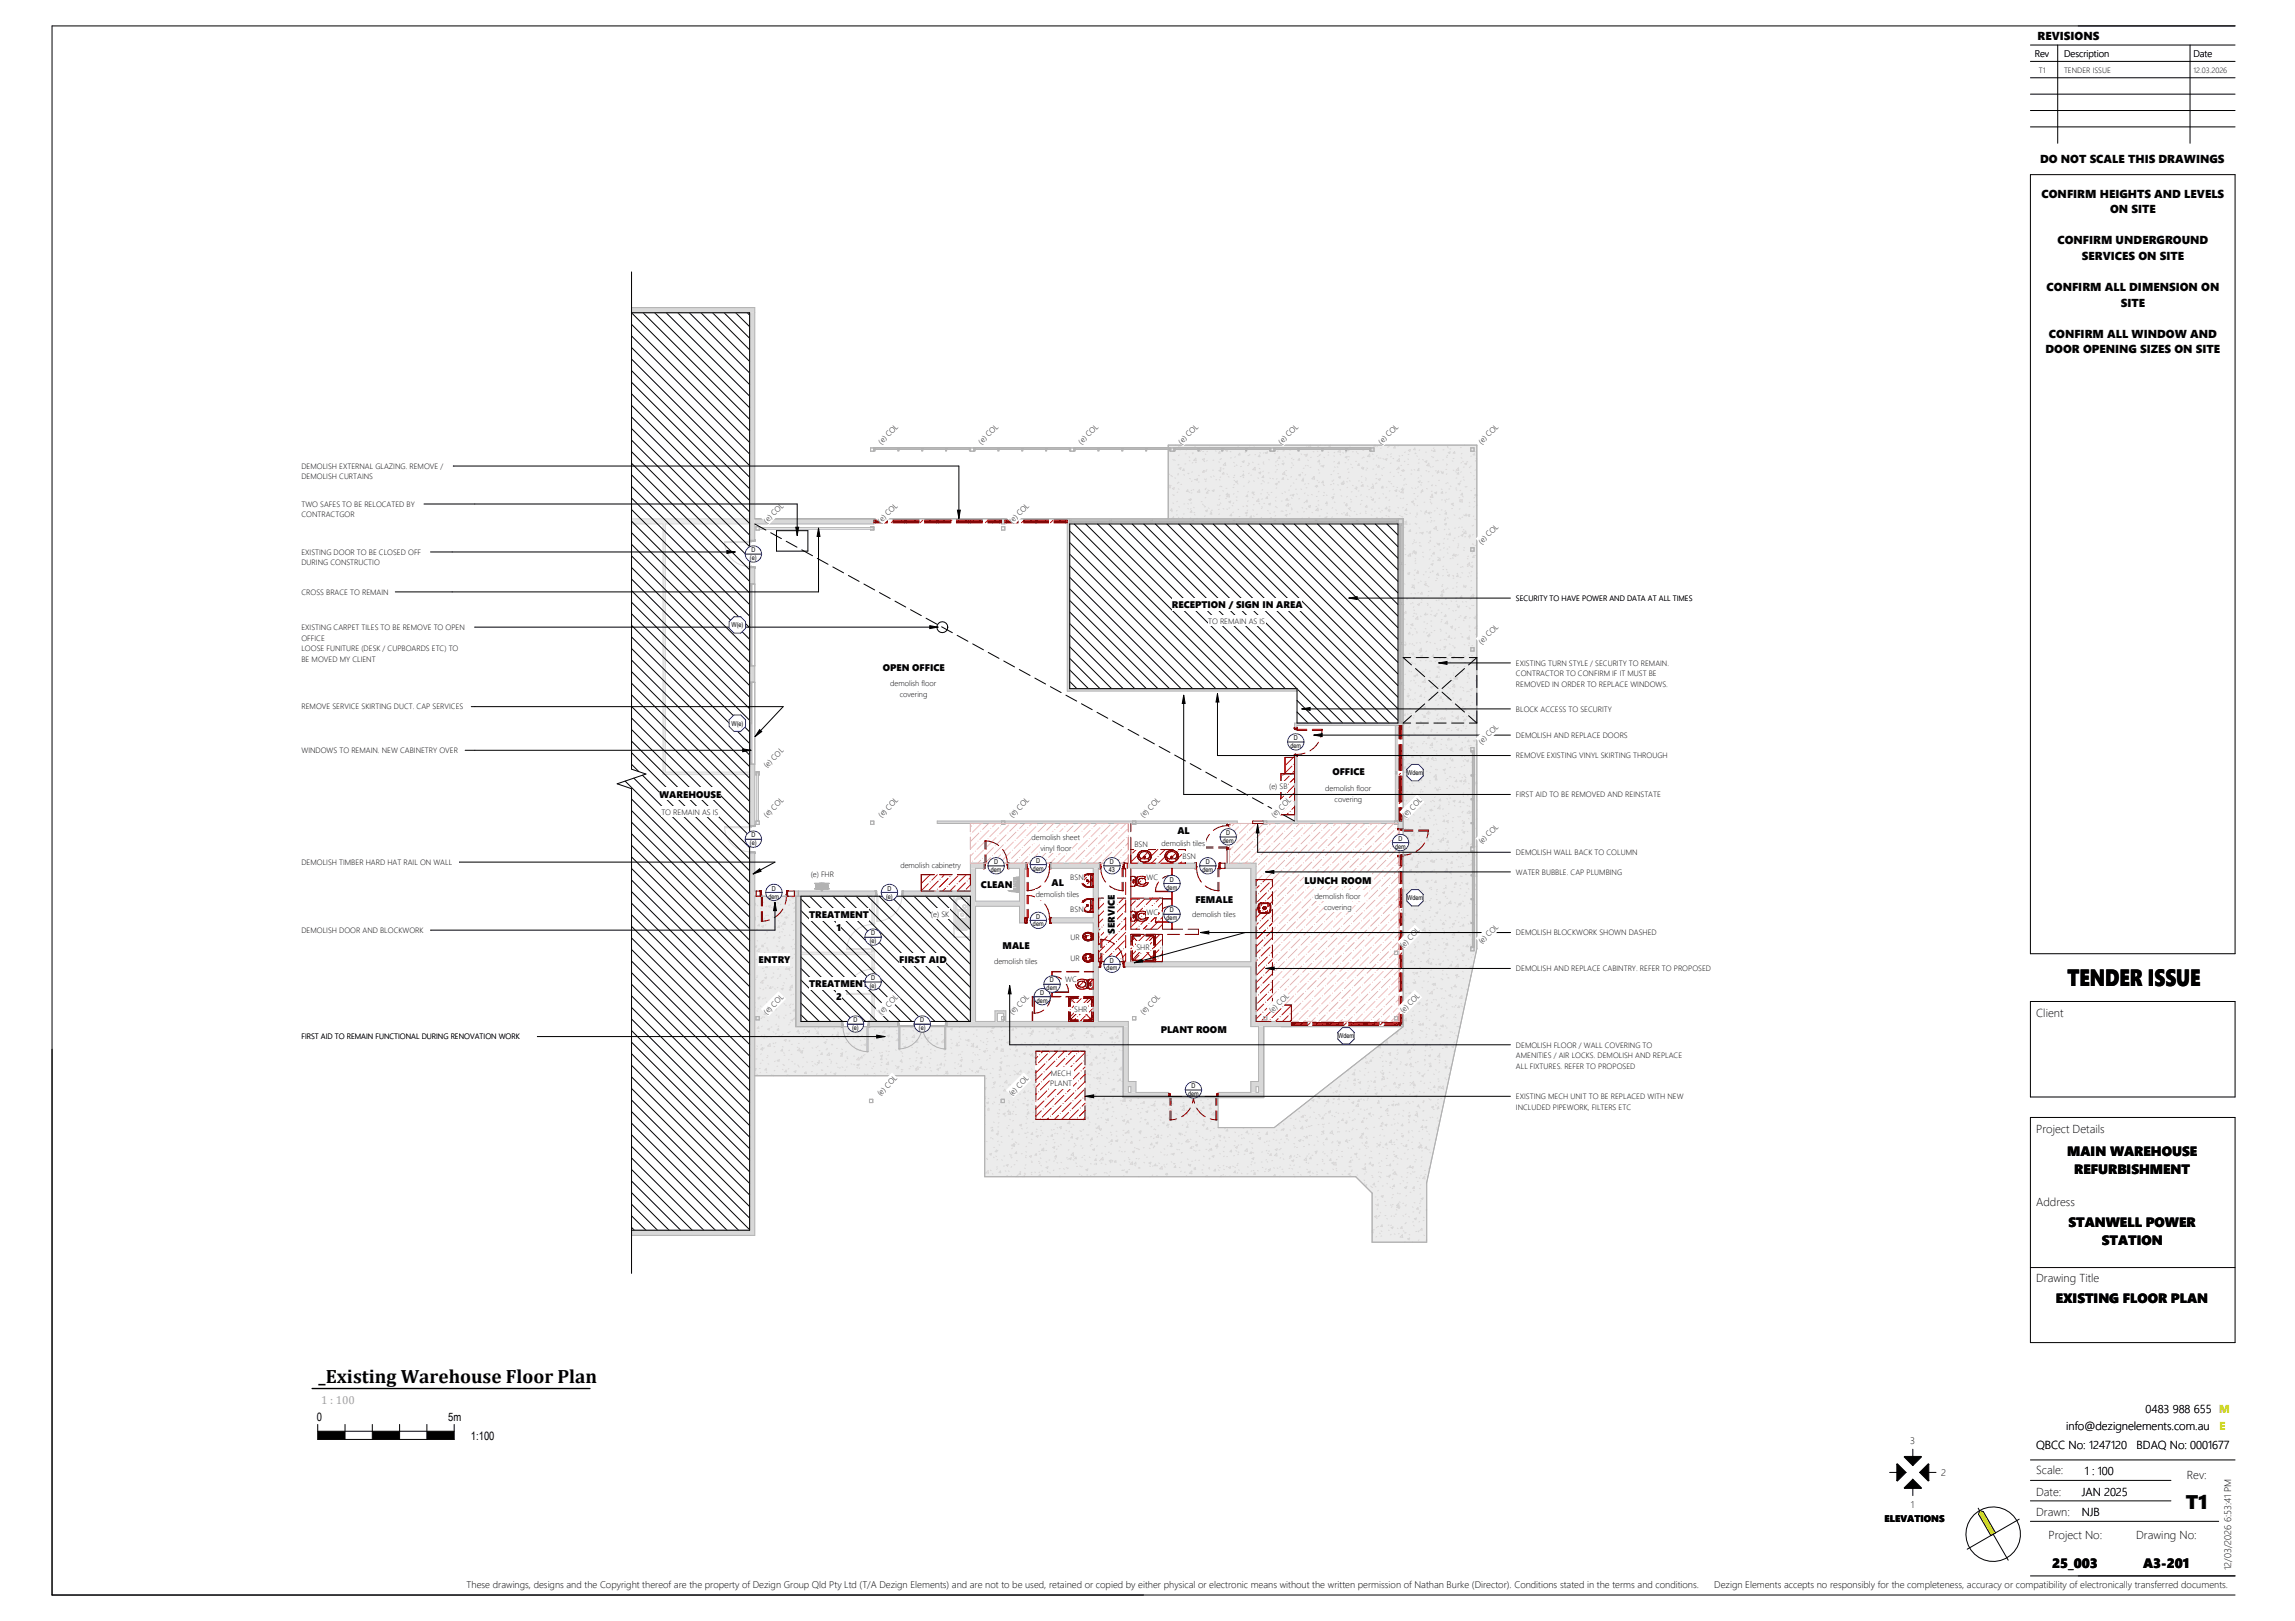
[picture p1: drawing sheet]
<svg xmlns="http://www.w3.org/2000/svg" width="841mm" height="594mm" viewBox="0 0 841 594" stroke-linecap="round" stroke-linejoin="round" font-family="sans-serif">
<defs><g id="words">
<text font-size="8.6" x="757.6" y="361.5">TENDER ISSUE</text>
<text font-size="7.2" x="800.9" y="552.8">T1</text>
<text font-size="7.1" x="116.8" y="506.7">_Existing Warehouse Floor Plan</text>
<g font-size="4.9">
<text x="757.5" y="423.6">MAIN WAREHOUSE</text>
<text x="760.1" y="430.2">REFURBISHMENT</text>
<text x="758" y="449.6">STANWELL POWER</text>
<text x="770.2" y="456.2">STATION</text>
<text x="753.3" y="477.7">EXISTING FLOOR PLAN</text>
<text x="752" y="574.4">25_003</text>
<text x="785.4" y="574.4">A3-201</text>
</g>
<g font-size="4.2">
<text x="746.7" y="14.8">REVISIONS</text>
<text x="747.6" y="59.6">DO NOT SCALE THIS DRAWINGS</text>
<text x="748.1" y="72.5">CONFIRM HEIGHTS AND LEVELS</text>
<text x="773.2" y="78.2">ON SITE</text>
<text x="753.9" y="89.6">CONFIRM UNDERGROUND</text>
<text x="762.9" y="95.3">SERVICES ON SITE</text>
<text x="750" y="106.6">CONFIRM ALL DIMENSION ON</text>
<text x="777.2" y="112.3">SITE</text>
<text x="750.8" y="123.7">CONFIRM ALL WINDOW AND</text>
<text x="749.6" y="129.4">DOOR OPENING SIZES ON SITE</text>
<text x="746.1" y="372.7">Client</text>
<text x="746.1" y="415.2">Project Details</text>
<text x="746.1" y="442">Address</text>
<text x="746.1" y="469.9">Drawing Title</text>
<text x="116.1" y="520.7">0</text>
<text x="164.3" y="520.7">5m</text>
<text x="786.3" y="517.7">0483 988 655</text>
<text x="172.6" y="527.6">1:100</text>
<text x="757.2" y="524">info@dezignelements.com.au</text>
<text x="746.1" y="531.1">QBCC No: 1247120</text>
<text x="783" y="531.1">BDAQ No: 0001677</text>
<text x="746.1" y="540.3">Scale:</text>
<text x="764" y="540.4">1 : 100</text>
<text x="801.3" y="541.8">Rev:</text>
<text x="746.1" y="548.1">Date:</text>
<text x="762.8" y="548.1">JAN 2025</text>
<text x="746.1" y="555.4">Drawn:</text>
<text x="762.8" y="555.4">NJB</text>
<text x="750.7" y="564">Project No:</text>
<text x="782.8" y="564">Drawing No:</text>
</g>
<text font-size="4.2" fill="#a3a3a3" x="117.7" y="514.4">1 : 100</text>
<g font-size="4.2" fill="#e2ec2d">
<text x="813.1" y="517.7">M</text>
<text x="813.3" y="524">E</text>
</g>
<g font-size="3.5">
<text x="745.6" y="20.9">Rev</text>
<text x="756.4" y="20.9">Description</text>
<text x="803.8" y="20.9">Date</text>
<text x="429.4" y="222.9">RECEPTION / SIGN IN AREA</text>
<text x="323.5" y="245.9">OPEN OFFICE</text>
<text x="488.3" y="284">OFFICE</text>
<text x="241.5" y="292.3">WAREHOUSE</text>
<text x="431.4" y="305.6">AL</text>
<text x="478" y="323.8">LUNCH ROOM</text>
<text x="359.5" y="325.3">CLEAN</text>
<text x="385.3" y="324.8">AL</text>
<text x="438.1" y="330.8">FEMALE</text>
<text x="296.5" y="336.4">TREATMENT</text>
<text x="306.6" y="341.1">1</text>
<text x="367.4" y="347.6">MALE</text>
<text x="408.5" y="342.1" transform="rotate(-90 408.5 342.1)">SERVICE</text>
<text x="278" y="352.9">ENTRY</text>
<text x="329.6" y="352.9">FIRST AID</text>
<text x="296.5" y="361.6">TREATMENT</text>
<text x="306.4" y="366.3">2</text>
<text x="425.3" y="378.5">PLANT ROOM</text>
<text x="700" y="529">3</text>
<text x="711.4" y="541">2</text>
<text x="690.6" y="557.9">ELEVATIONS</text>
<text x="700.3" y="552.7">1</text>
<text x="817.6" y="575.4" transform="rotate(-90 817.6 575.4)">12/03/2026 6:53:41 PM</text>
<text x="171" y="581.9">These drawings, designs and the Copyright thereof are the property of Dezign Group Qld Pty Ltd (T/A Dezign Elements) and are not to be used, retained or copied by either physical or electronic means without the written permission of Nathan Burke (Director). Conditions stated in the terms and conditions.</text>
<text x="628.2" y="581.9">Dezign Elements accepts no responsibly for the completeness, accuracy or compatibility of electronically transferred documents.</text>
</g>
<g font-size="2.8">
<text x="747.2" y="26.8">T1</text>
<text x="756.4" y="26.8">TENDER ISSUE</text>
<text x="803.8" y="26.8">12.03.2026</text>
<text x="323" y="163" transform="rotate(-45 323 163)">(e) COL</text>
<text x="359.7" y="163" transform="rotate(-45 359.7 163)">(e) COL</text>
<text x="396.3" y="163" transform="rotate(-45 396.3 163)">(e) COL</text>
<text x="433" y="163" transform="rotate(-45 433 163)">(e) COL</text>
<text x="469.6" y="163" transform="rotate(-45 469.6 163)">(e) COL</text>
<text x="506.3" y="163" transform="rotate(-45 506.3 163)">(e) COL</text>
<text x="543" y="163" transform="rotate(-45 543 163)">(e) COL</text>
<text x="110.5" y="171.8">DEMOLISH EXTERNAL GLAZING. REMOVE /</text>
<text x="110.5" y="175.7">DEMOLISH CURTAINS</text>
<text x="110.5" y="185.7">TWO SAFES TO BE RELOCATED BY</text>
<text x="110.5" y="189.6">CONTRACTGOR</text>
<text x="281" y="191.9" transform="rotate(-45 281 191.9)">(e) COL</text>
<text x="322.8" y="191.9" transform="rotate(-45 322.8 191.9)">(e) COL</text>
<text x="371" y="191.9" transform="rotate(-45 371 191.9)">(e) COL</text>
<text x="110.5" y="203.3">EXISTING DOOR TO BE CLOSED OFF</text>
<text x="543" y="199.6" transform="rotate(-45 543 199.6)">(e) COL</text>
<text x="110.5" y="207.2">DURING CONSTRUCTIO</text>
<text x="110.5" y="217.9">CROSS BRACE TO REMAIN</text>
<text x="555.5" y="220.2">SECURITY TO HAVE POWER AND DATA AT ALL TIMES</text>
<text x="110.5" y="230.8">EXISTING CARPET TILES TO BE REMOVE TO OPEN</text>
<text x="442.7" y="228.7">TO REMAIN AS IS</text>
<text x="110.5" y="234.7">OFFICE</text>
<text x="110.5" y="238.6">LOOSE FUNITURE (DESK / CUPBOARDS ETC) TO</text>
<text x="543" y="236.2" transform="rotate(-45 543 236.2)">(e) COL</text>
<text x="110.5" y="242.5">BE MOVED MY CLIENT</text>
<text x="555.5" y="243.9">EXISTING TURN STYLE / SECURITY TO REMAIN.</text>
<text x="326.2" y="251.4">demolish floor</text>
<text x="555.5" y="247.8">CONTRACTOR TO CONFIRM IF IT MUST BE</text>
<text x="555.5" y="251.7">REMOVED IN ORDER TO REPLACE WINDOWS.</text>
<text x="329.7" y="255.3">covering</text>
<text x="110.5" y="259.9">REMOVE SERVICE SKIRTING DUCT. CAP SERVICES</text>
<text x="555.5" y="260.8">BLOCK ACCESS TO SECURITY</text>
<text x="110.5" y="275.9">WINDOWS TO REMAIN. NEW CABINETRY OVER</text>
<text x="543" y="272.8" transform="rotate(-45 543 272.8)">(e) COL</text>
<text x="555.5" y="270.4">DEMOLISH AND REPLACE DOORS</text>
<text x="281" y="281.5" transform="rotate(-45 281 281.5)">(e) COL</text>
<text x="555.5" y="277.9">REMOVE EXISTING VINYL SKIRTING THROUGH</text>
<text x="465.1" y="289.3">(e) SB</text>
<text x="485.6" y="290">demolish floor</text>
<text x="489.1" y="293.9">covering</text>
<text x="555.5" y="292.1">FIRST AID TO BE REMOVED AND REINSTATE</text>
<text x="242.4" y="298.6">TO REMAIN AS IS</text>
<text x="281" y="299.7" transform="rotate(-45 281 299.7)">(e) COL</text>
<text x="323" y="299.7" transform="rotate(-45 323 299.7)">(e) COL</text>
<text x="371" y="299.7" transform="rotate(-45 371 299.7)">(e) COL</text>
<text x="419" y="299.7" transform="rotate(-45 419 299.7)">(e) COL</text>
<text x="467" y="299.7" transform="rotate(-45 467 299.7)">(e) COL</text>
<text x="515" y="299.7" transform="rotate(-45 515 299.7)">(e) COL</text>
<text x="378" y="307.9">demolish sheet</text>
<text x="381.3" y="311.8">vinyl floor</text>
<text x="415.7" y="310.5">BSN</text>
<text x="425.6" y="310.1">demolish tiles</text>
<text x="543" y="309.5" transform="rotate(-45 543 309.5)">(e) COL</text>
<text x="110.5" y="316.9">DEMOLISH TIMBER HARD HAT RAIL ON WALL</text>
<text x="433.4" y="314.9">BSN</text>
<text x="555.5" y="313.3">DEMOLISH WALL BACK TO COLUMN</text>
<text x="297.1" y="321.2">(e) FHR</text>
<text x="330" y="318.2">demolish cabinetry</text>
<text x="392.2" y="322.4">BSN</text>
<text x="420.1" y="322.4">WC</text>
<text x="555.5" y="320.5">WATER BUBBLE. CAP PLUMBING</text>
<text x="379.5" y="328.8">demolish tiles</text>
<text x="481.8" y="329.4">demolish floor</text>
<text x="392.2" y="334.2">BSN</text>
<text x="420.1" y="335.2">WC</text>
<text x="485.2" y="333.3">covering</text>
<text x="110.5" y="341.8">DEMOLISH DOOR AND BLOCKWORK</text>
<text x="341.2" y="336.1">(e) SK</text>
<text x="436.9" y="336.1">demolish tiles</text>
<text x="392.3" y="344.4">UR</text>
<text x="514.2" y="347.4" transform="rotate(-45 514.2 347.4)">(e) COL</text>
<text x="543" y="346.1" transform="rotate(-45 543 346.1)">(e) COL</text>
<text x="555.5" y="342.7">DEMOLISH BLOCKWORK SHOWN DASHED</text>
<text x="364.3" y="353.1">demolish tiles</text>
<text x="392.3" y="352.2">UR</text>
<text x="416.4" y="348.1">SHR</text>
<text x="390.3" y="359.7">WC</text>
<text x="555.5" y="355.9">DEMOLISH AND REPLACE CABINTRY. REFER TO PROPOSED</text>
<text x="281" y="371.9" transform="rotate(-45 281 371.9)">(e) COL</text>
<text x="323" y="371.9" transform="rotate(-45 323 371.9)">(e) COL</text>
<text x="371" y="371.9" transform="rotate(-45 371 371.9)">(e) COL</text>
<text x="393.6" y="370.9">SHR</text>
<text x="419" y="371.9" transform="rotate(-45 419 371.9)">(e) COL</text>
<text x="466.2" y="371.4" transform="rotate(-45 466.2 371.4)">(e) COL</text>
<text x="514.2" y="371.4" transform="rotate(-45 514.2 371.4)">(e) COL</text>
<text x="110.5" y="380.8">FIRST AID TO REMAIN FUNCTIONAL DURING RENOVATION WORK</text>
<text x="555.5" y="383.9">DEMOLISH FLOOR / WALL COVERING TO</text>
<text x="555.5" y="387.8">AMENITIES / AIR LOCKS. DEMOLISH AND REPLACE</text>
<text x="385.1" y="394.1">MECH</text>
<text x="555.5" y="391.7">ALL FIXTURES. REFER TO PROPOSED</text>
<text x="322.6" y="401.7" transform="rotate(-45 322.6 401.7)">(e) COL</text>
<text x="370.9" y="401.7" transform="rotate(-45 370.9 401.7)">(e) COL</text>
<text x="384.9" y="398">PLANT</text>
<text x="555.5" y="402.7">EXISTING MECH UNIT TO BE REPLACED WITH NEW</text>
<text x="555.5" y="406.6">INCLUDED PIPEWORK, FILTERS ETC</text>
</g>
<g font-size="2.5">
<text x="275.3" y="202.4">D</text>
<text x="274.8" y="205.3">(e)</text>
<text x="268.1" y="229.9">W(e)</text>
<text x="268.1" y="265.9">W(e)</text>
<text x="472.9" y="274.1">dem</text>
<text x="474.1" y="271.2">D</text>
<text x="515.7" y="284">Wdem</text>
<text x="274.8" y="309.8">(e)</text>
<text x="275.3" y="306.9">D</text>
<text x="448.1" y="308.9">dem</text>
<text x="449.3" y="306">D</text>
<text x="511.3" y="311">dem</text>
<text x="512.5" y="308.1">D</text>
<text x="364.3" y="316.6">D</text>
<text x="379.7" y="316.2">D</text>
<text x="406.7" y="316.6">D</text>
<text x="441.8" y="316.6">D</text>
<text x="363.1" y="319.5">dem</text>
<text x="378.5" y="319.1">dem</text>
<text x="406.3" y="319.5">43</text>
<text x="428.7" y="323.1">D</text>
<text x="440.6" y="319.5">dem</text>
<text x="281.6" y="329.3">dem</text>
<text x="282.8" y="326.4">D</text>
<text x="324.7" y="329.3">(e)</text>
<text x="325.2" y="326.4">D</text>
<text x="427.5" y="326">dem</text>
<text x="515.6" y="329.8">Wdem</text>
<text x="428.7" y="334.3">D</text>
<text x="378.5" y="339.5">dem</text>
<text x="379.7" y="336.6">D</text>
<text x="427.5" y="337.2">dem</text>
<text x="318.7" y="345.7">(e)</text>
<text x="319.2" y="342.8">D</text>
<text x="406.7" y="352.7">D</text>
<text x="319.2" y="359.2">D</text>
<text x="405.5" y="355.6">dem</text>
<text x="318.7" y="362">(e)</text>
<text x="381.2" y="364.6">D</text>
<text x="383.5" y="362.9">dem</text>
<text x="384.8" y="360">D</text>
<text x="380" y="367.5">dem</text>
<text x="312.2" y="377.5">(e)</text>
<text x="312.7" y="374.6">D</text>
<text x="336.7" y="377.5">(e)</text>
<text x="337.2" y="374.6">D</text>
<text x="490.4" y="380.4">Wdem</text>
<text x="435.4" y="401.6">dem</text>
<text x="436.6" y="398.7">D</text>
</g>
</g></defs>
<g fill="#d8d8d8">
<path d="M274.7 312.5v140.2h1.9v-140.2zM274.7 280v22.5h1.9v-22.5zM274.7 244v6h1.9v-6zM274.7 208v6h1.9v-6zM274.7 114.6v83.4h1.9v-83.4z"/>
<path d="M276.6 190.1v1.9h43.6v-1.9zM391.1 190.1v1.9h.9v-1.9zM367 190.1v1.9h1.2v-1.9zM512.3 190.1v1.9h1.9v-1.9z"/>
</g>
<path d="M231.4 190.1h43.3v1.9h-43.3z" fill="#ebebeb"/>
<g fill="#d8d8d8">
<path d="M391.1 192h.9v61.3h-.9z"/>
<path d="M392 252.4h83.3v.9h-83.3z"/>
<path d="M355.6 318.2h1.9v56.1h-1.9z"/>
<path d="M458.4 316.3h1.9v59.9h-1.9z"/>
<path d="M464.2 300.9v.9h46.8v-.9zM462.9 300.9v.9zM463 300.9v.9h1.2v-.9zM512.2 300.9l.1 .9zM511 300.9v.9h1.2v-.9z"/>
<path d="M330.9 326.5v1.9h24.7v-1.9zM292.5 326.5v1.9h28.4v-1.9z"/>
<path d="M512.3 375.3v.9h1.9v-.9zM512.3 300.9v2.9h1.9v-2.9zM512.3 265v.9h1.9v-.9z"/>
<path d="M367 193v1.3h1.2v-1.3zM367 193h1.2v1.2h-1.2z"/>
<path d="M319 193.9v.4h1.2v-.4v.3h-1.2zM319 193v.3v-.3h1.2v.4v-.4z"/>
<path d="M277 193v1.3h1.2v-1.3zM277 193h1.2v1.2h-1.2z"/>
<path d="M319 300.9v1.2h1.2v-1.2zM319 300.9h1.2v1.2h-1.2z"/>
<path d="M276.6 312.3l.1 .4zM276.6 302.3l.1 .4z"/>
</g>
<path d="M274.6 312.3l.1 .4zM274.6 302.3l.1 .4z" fill="#ebebeb"/>
<g fill="#d8d8d8">
<path d="M373.6 318.2h1.9v20h-1.9z"/>
<path d="M357.5 330.2h16.1v1.9h-16.1z"/>
<path d="M400.6 318.2h1.9v56.1h-1.9z"/>
<path d="M364.6 370.4h.9v3.9h-.9z"/>
<path d="M365.5 370.4h2.2v.9h-2.2z"/>
<path d="M385 336.3h15.6v1.9h-15.6z"/>
<path d="M422.5 352.4h35.9v1.9h-35.9z"/>
<path d="M474.4 265h37.9v.9h-37.9z"/>
<path d="M460.3 374.3h12.9v1.9h-12.9z"/>
<path d="M274.7 312.1v.4h1.9v-.4zM274.7 302.5v.4l.4 .1 1.5-.1v-.4z"/>
<path d="M367.7 370.4v2.1h.5v1.3h-.5v.5h.9v-3.9zM367.7 372.5v1.2h.5v-1.2z"/>
<path d="M448.9 316.3v1.9h9.5v-1.9zM413.1 316.3v1.9h25v-1.9zM385 316.3v1.9h18v-1.9zM369.5 316.3v1.9h6.5v-1.9zM355.6 316.3v1.9h4.9v-1.9z"/>
<path d="M511 372.5v1.3h1.2v-1.3zM511 372.5h1.2v1.2h-1.2z"/>
<path d="M511 348.6v1.2h1.2v-1.2zM511 348.6h1.2v1.2h-1.2z"/>
<path d="M416.2 300.9v.9h37.2v-.9zM343.4 300.9v.9h23.6v-.9zM368.2 300.9v.9l46.8-.1v-.8zM367 300.9v.9h1.2v-.9zM415 300.9v.9h1.2v-.9z"/>
</g>
<path d="M319.5 364.8v7.7h.7v1.3h-.7v.5h.9v-9.5zM319.5 372.5v1.2h.7v-1.2zM319.5 348.4v6.4h.9v-6.4zM319.5 328.4v10h.9v-10z" fill="#ebebeb"/>
<path d="M330.7 326.4l.4 .1zM320.7 326.4l.4 .1z" fill="#d8d8d8"/>
<path d="M320.7 328.4l.4 .1zM330.7 328.4l.4 .1z" fill="#ebebeb"/>
<g fill="#d8d8d8">
<path d="M330.5 326.5l-.1 1.5 .1 .4h.4v-1.9zM320.9 326.5v1.9h.4v-1.9z"/>
<path d="M346.6 374.8v1h.4v-1zM328.9 374.8v1h.5v-1z"/>
</g>
<g fill="#fff">
<path d="M368.7 191.1v.5h10.7v-.5zM368.7 190.6v.4h10.7v-.4z"/>
<path d="M379.9 191.1v.5h10.7v-.5zM379.9 190.6v.4h10.7v-.4z"/>
<path d="M332.2 191.1v.5h11.2v-.5zM332.2 190.6v.4h11.2v-.4z"/>
<path d="M343.9 191.1v.5h11.2v-.5zM343.9 190.6v.4h11.2v-.4z"/>
<path d="M355.6 191.1v.5h10.9v-.5zM355.6 190.6v.4h10.9v-.4z"/>
<path d="M320.7 191.1v.5h11v-.5zM320.7 190.6v.4h11v-.4z"/>
</g>
<path d="M474.4 276.9v24h.9v-24zM474.4 265.9v1h.9v-1z" fill="#d8d8d8"/>
<g fill="#fff">
<path d="M379 365.1l5.9 .2z"/>
<path d="M379 365.3h.2z"/>
<path d="M378.7 365.3h.2z"/>
<path d="M385.4 357.7l.2 5.9z"/>
<path d="M385.6 363.4v.2z"/>
<path d="M385.6 363.7v.2z"/>
<path d="M400.5 350.8l.1 .4z"/>
<path d="M400.5 343l.1 .4z"/>
<path d="M399.7 329.6h.7v4.4h-.7z"/>
<path d="M399.7 320.5h.7v4.4h-.7z"/>
<path d="M417.6 312.2a2.33 2.33 0 0 1 3.3-.2 2.33 2.33 0 0 1 .3 3.3 2.33 2.33 0 0 1-3.3 .2 2.33 2.33 0 0 1-.3-3.3z"/>
<path d="M427.6 312.2a2.33 2.33 0 0 1 3.3-.2 2.33 2.33 0 0 1 .3 3.3 2.33 2.33 0 0 1-3.3 .2 2.33 2.33 0 0 1-.3-3.3z"/>
<path d="M429.4 320.8l.2 5.9z"/>
<path d="M429.4 326.5v.2z"/>
<path d="M429.4 326.7v.3z"/>
<path d="M429.4 332l.2 5.9z"/>
<path d="M429.4 337.7v.2z"/>
<path d="M429.4 338v.2z"/>
<path d="M394.7 359.4a1.96 1.96 0 0 0-.1 2.5 1.96 1.96 0 0 0 2.4 .6l1.3-.5 .1-2.6a3.1 3.1 0 0 0-3.7 0zM398.5 359.3l-.1 2.7h.6l.3 .4h1.3v-3.6l-1.3 .1-.3 .4z"/>
<path d="M397.2 330a2.46 2.46 0 0 0-.6 2.9 2.46 2.46 0 0 0 2.6 1.3h1.3v-4.8a3.8 3.8 0 0 0-3.3 .6zM397.2 330.2a3.5 3.5 0 0 1 3.3-.6v4.5a3.3 3.3 0 0 1-3.6-1.1l-.4-1.5z"/>
<path d="M397.3 330.3a2.31 2.31 0 0 0-.2 2.8 2.31 2.31 0 0 0 2.6 .9v-4.4a2.71 2.71 0 0 0-2.4 .7zM398.2 331.8a.25 .25 0 0 1 .5 0 .25 .25 0 0 1-.5 0z"/>
<path d="M397.2 320.9a2.44 2.44 0 0 0-.7 2.6 2.44 2.44 0 0 0 2.1 1.6h1.9v-4.8a3.8 3.8 0 0 0-3.3 .6zM397.2 321.1a3.5 3.5 0 0 1 3.3-.6v4.5a3.3 3.3 0 0 1-3.6-1.1l-.4-1.5z"/>
<path d="M397.3 321.2a2.31 2.31 0 0 0-.2 2.8 2.31 2.31 0 0 0 2.6 .9v-4.4a2.71 2.71 0 0 0-2.4 .7zM398.2 322.7a.25 .25 0 0 1 .5 0 .25 .25 0 0 1-.5 0z"/>
<path d="M414.4 311.3v5h20v-5zM427.6 312.2a2.33 2.33 0 0 1 3.3-.2 2.33 2.33 0 0 1 .3 3.3 2.38 2.38 0 0 1-3.1 .3 2.38 2.38 0 0 1-.8-3zM417.6 312.2a2.33 2.33 0 0 1 3.3-.2 2.33 2.33 0 0 1 .3 3.3 2.33 2.33 0 0 1-3.3 .2 2.33 2.33 0 0 1-.3-3.3z"/>
<path d="M416.8 321.4l-.2 2.8a2.34 2.34 0 0 0 2.7 .5 2.34 2.34 0 0 0 1.4-2.4l-.4-.6a3.2 3.2 0 0 0-3.5-.3zM414.4 321.2v3.6l1.3-.1 .3-.4h.5l.1-2.7h-.6l-.3-.4z"/>
<path d="M416.8 334.2l-.2 2.8a2.34 2.34 0 0 0 2.7 .5 2.34 2.34 0 0 0 1.4-2.4l-.4-.6a3.2 3.2 0 0 0-3.5-.3zM414.4 334v3.6l1.3-.1 .3-.4h.5l.1-2.7h-.6l-.3-.4z"/>
<path d="M460.3 322.3v52h12.9v-6h-6.9v-46zM463 372.5h1.2v1.3h-1.2zM463 372.5v1.2h1.2v-1.2zM461.3 331.3l.9-.5h2.4l.7 .3 .4 .9-.3 2.2-.8 .5h-2.4l-.7-.3-.4-.8z"/>
</g>
<path d="M276.6 207.8l.1 .4zM276.6 197.8l.1 .4z" fill="#d8d8d8"/>
<path d="M274.6 207.8l.1 .4zM274.6 197.8l.1 .4z" fill="#ebebeb"/>
<path d="M274.7 207.6v.4h1.9v-.4zM274.7 198v.4l.4 .1 1.5-.1v-.4z" fill="#d8d8d8"/>
<g fill="#fff">
<path d="M486.8 375.3v.5h12.9v-.5zM486.8 374.8v.4h12.9v-.4z"/>
<path d="M500.2 375.3v.5h12.1v-.5zM500.2 374.8v.4h12.5v-.4z"/>
<path d="M473.7 375.3v.5h12.6v-.5zM473.7 374.8v.4h12.6v-.4z"/>
</g>
<path d="M463 372.5v1.3h1.2v-1.3zM463 372.5h1.2v1.2h-1.2z" fill="#d8d8d8"/>
<g fill="#fff">
<path d="M512.7 344.8v14.8h.5v-14.8zM513.3 344.8v14.8h.4v-14.8z"/>
<path d="M512.7 360.1v14.7h.5v-14.7zM513.3 360.1v14.7h.4v-14.7z"/>
<path d="M512.7 314.3v14.6h.5v-14.6zM513.3 314.3v14.6h.4v-14.6z"/>
<path d="M512.7 329.4v14.9h.5v-14.9zM513.3 329.4v14.9h.4v-14.9z"/>
<path d="M513.3 289.4v11h.4v-11zM512.7 289.4v11h.5v-11z"/>
<path d="M513.3 266.4v10.9h.4v-10.9zM512.7 266.4v10.9h.5v-10.9z"/>
<path d="M513.3 277.8v11.1h.4v-11.1zM512.7 277.8v11.1h.5v-11.1z"/>
</g>
<g fill="#ebebeb">
<path d="M320.4 364.6l.1 .4zM320.4 354.6l.1 .4z"/>
<path d="M319.4 364.6l.1 .4zM319.4 354.6l.1 .4z"/>
<path d="M319.5 364.4v.4h.9l-.2-.5zM319.5 354.8v.4h.9v-.4z"/>
<path d="M320.4 348.2l.1 .4zM320.4 338.2l.1 .4z"/>
<path d="M319.4 348.2l.1 .4zM319.4 338.2l.1 .4z"/>
<path d="M319.5 348v.4h.9l-.2-.5zM319.5 338.4v.4h.9v-.4z"/>
</g>
<path d="M231.4 192v89.9l5.3 1.7-10.5 3.6 5.2 1.8v161.8h43.3v-167h-31.7v-91.8zM243.9 192v90.9h30.8v-90.9zM231.4 114.6v75.5h43.3v-75.5z" fill="#fff"/>
<g fill="#d8d8d8">
<path d="M291.6 328.4h1.9v47.8h-1.9z"/>
<path d="M277 372.5v1.3h1.2v-1.3zM277 372.5h1.2v1.2h-1.2z"/>
<path d="M446.4 400.3v1.9h16.7v-1.9zM411.6 400.3v1.9h16.7v-1.9z"/>
<path d="M347 374.3v1.9h66.5v-1.9zM318.5 374.3v1.9h10.4v-1.9zM293.5 374.3v1.9h15v-1.9z"/>
</g>
<g fill="#ebebeb">
<path d="M293.5 348.9h26v.9h-26z"/>
<path d="M308.3 374.2l.4 .1zM318.3 374.2l.4 .1z"/>
</g>
<g fill="#d8d8d8">
<path d="M277 282.8h1.2v1.2h-.3h.3v-1.2h-.6h-.6v1.2h.3h-.3z"/>
<path d="M318.3 376.2l.4 .1zM308.3 376.2l.4 .1z"/>
<path d="M318.1 374.3l-.1 1.5 .1 .4h.4v-1.9zM308.5 374.3v1.9h.4v-1.9z"/>
<path d="M277 300.9v1.2h1.2v-1.2zM277 300.9h1.2v1.2h-1.2z"/>
</g>
<g fill="#ebebeb">
<path d="M243 192h.9v91.8h-.9z"/>
<path d="M243.9 282.9h30.8v.9h-30.8z"/>
</g>
<g fill="#d8d8d8">
<path d="M231.4 450.8h43.3v1.9h-43.3z"/>
<path d="M411.6 376.2h1.9v24.1h-1.9z"/>
<path d="M414.4 396.3h1.9v4h-1.9z"/>
<path d="M413.5 396.3h.9v1.9h-.9z"/>
<path d="M458.4 396.3h1.9v4h-1.9z"/>
<path d="M461.2 376.2h1.9v24.1h-1.9z"/>
<path d="M460.3 396.3h.9v1.9h-.9z"/>
<path d="M318.6 402.8v1.3h1.2v-1.3zM318.6 402.8h1.2v1.2h-1.2z"/>
<path d="M366.8 402.8v1.3h1.3v-1.3zM366.9 402.8h1.2v1.2h-1.2z"/>
<path d="M415 372.5v1.3h1.2v-1.3zM415 372.5h1.2v1.2h-1.2z"/>
</g>
<g fill="#fff">
<path d="M461.4 332l.1 1.6z"/>
<path d="M461.1 332v1.6z"/>
<path d="M462.2 331.1l2.4 .2z"/>
<path d="M462.2 330.8l2.4 .1z"/>
<path d="M465.3 332l.1 1.6z"/>
<path d="M465.6 332l.1 1.6z"/>
<path d="M462.2 334.3l2.4 .1z"/>
<path d="M462.2 334.6l2.4 .1z"/>
<path d="M469.4 283.6h5v15h-5z"/>
<path d="M462.8 332.8a.56 .56 0 0 0 1.1 0 .56 .56 0 0 0-1.1 0zM463 332.8a.4 .4 0 0 1 .8 0 .4 .4 0 0 1-.8 0z"/>
<path d="M462 331.7v2.1l2.9-.1-.2-2zM462.8 332.8a.56 .56 0 0 1 1.1 0 .56 .56 0 0 1-1.1 0z"/>
<path d="M461.6 331.1l-.5 .9 .1 1.9 .4 .5 3 .2 .8-.4 .2-2.2-.4-.9-.6-.2zM461.7 331.3h3.4l.3 .7-.1 2-.7 .4-2.9-.2-.3-.6v-1.6z"/>
<circle cx="463.4" cy="332.8" r=".4"/>
</g>
<path d="M463 300.9v1.2h1.2v-1.2zM463 300.9h1.2v1.2h-1.2z" fill="#d8d8d8"/>
<path d="M470.9 277.6h3.5v6h-3.5z" fill="#fff"/>
<path d="M412 352.4v1.9h10.5v-1.9zM402.5 352.4v1.9h.5v-1.9z" fill="#d8d8d8"/>
<g fill="#fff">
<path d="M391.6 365.3v9h9v-9zM392.1 365.9l7.9-.1 .1 7.9-7.9 .1z"/>
<path d="M392.1 365.9l.1 7.9 7.9-.1-.1-7.9zM395.7 369.8a.4 .4 0 0 1 .8 0 .4 .4 0 0 1-.8 0z"/>
<path d="M414.4 342.4v10h9v-10zM414.9 343h8l-.1 8.9-7.9-.1z"/>
<path d="M414.9 343v8.8l7.9 .1 .1-8.9zM418.5 347.4a.4 .4 0 0 1 .8 0 .4 .4 0 0 1-.8 0z"/>
<circle cx="396.1" cy="369.8" r=".38"/>
<circle cx="418.9" cy="347.4" r=".38"/>
</g>
<g fill="#d8d8d8">
<path d="M367 300.9v1.2h1.2v-1.2zM367 300.9h1.2v1.2h-1.2z"/>
<path d="M415 300.9v1.2h1.2v-1.2zM415 300.9h1.2v1.2h-1.2z"/>
<path d="M367 372.5v1.3h1.2v-1.3zM367 372.5h1.2v1.2h-1.2z"/>
</g>
<path d="M319 372.5v1.3h1.2v-1.3zM319 372.5h1.2v1.2h-1.2z" fill="#ebebeb"/>
<path d="M511 300.9v1.2h1.2v-1.2zM511 300.9h1.2v1.2h-1.2z" fill="#d8d8d8"/>
<g fill="#fff">
<path d="M337.6 320.5h18v6h-18z"/>
<path d="M450.5 301.8v14.5h9.8v6h6v46h6.9v6h39.5v-60.5l-.5 .2 .1-.6h.4v-9.3l-.5-.1 .1-2.2-.1 .3h-1.2v-.3h-46.8v.3h-1.2v-.3zM511 372.5h1.2v1.3h-1.2zM511 372.5v1.2h1.2v-1.2zM511 348.6h1.2v1.2h-1.2zM511 348.6v1.2h1.2v-1.2zM355.6 301.8v14.5h57.9v-14.5h-45.3v.3h-1.2v-.3zM511 301.8v.3h1.2v-.3zM463 301.8v.3h1.2v-.3zM367 301.8v.3h1.2v-.3z"/>
</g>
<path d="M428.1 163.1v1l.8 .1v1h-.4v-.5h-.4v25.4h86.1v186.1l-47.3 37h-20.5v-11h-34.8v-26h-120v-47.8h-15v65.8h84.2v37h136l6 6v18h20v-21.8l18.4-85.8v-184.5zM379.6 385.2h18v25h-18zM366.8 402.8h1.3v1.3h-1.3zM366.9 402.8v1.2h1.2v-1.2zM277 372.5h1.2v1.3h-1.2zM277 372.5v1.2h1.2v-1.2zM538.9 274h1.3v74.4h-1.3l.2-1.6h.5v-8.3h-.5v-.4h.5v-8.4h-.5v-.4h.5v-8.3h-.5v-.4h.5v-8.4h-.5l-.2-.4 .2-1.6h.5v-8.4h-.5v-.4h.5v-8.3h-.5v-.4h.5v-8.3h-.5v-.4h.5v-8.4h-.5zM539 347.2v1.2h1.2v-1.2zM539 310.6v1.2h1.2v-1.2zM539 274v1.2h1.2v-1.2zM538.9 237.3h1.3v1.3h-1.3zM539 237.4v1.2h1.2v-1.2zM538.9 200.7h1.3v1.3h-1.3zM539 200.8v1.1h1.2v-1.1zM538.9 164.1h1.3v1.3h-1.3zM502.3 164.1h1.2v1.3h-1.2zM465.6 164.1h1.3v1.3h-1.3zM429 164.1h1.2v1.3h-1.2zM539 164.2v1.1h1.2v-1.1zM502.3 164.2v1.1h1.2v-1.1zM465.7 164.2v1.1h1.1v-1.1zM429 164.2v1.1h1.2v-1.1zM466.9 164.2l35-.1 .4 .1v1h-.4v-.5h-8.4v.5h-.4v-.5h-8.3v.5h-.4v-.5h-8.4v.5h-.4v-.5h-8.3v.5h-.4zM430.2 164.2l35-.1 .4 .1v1h-.4v-.5h-8.3v.5h-.4v-.5h-8.4v.5h-.4v-.5h-8.3v.5h-.4v-.5h-8.4v.5h-.4z" fill="#ececec"/>
<g fill="#d8d8d8">
<path d="M231.4 112.7h45.2v1.9h-45.2z"/>
<path d="M291.1 326.5v1.9h1.4v-1.9zM276.6 326.5v1.9h.5v-1.9z"/>
<path d="M538.9 164.1v1.3h1.3v-1.3zM539 164.2h1.2v1.1h-1.2z"/>
<path d="M538.9 347.2v1.2h1.3v-1.2zM539 347.2h1.2v1.2h-1.2z"/>
<path d="M538.9 310.6v1.2h1.3v-1.2zM539 310.6h1.2v1.2h-1.2z"/>
<path d="M538.9 274v1.2h1.3v-1.2zM539 274h1.2v1.2h-1.2z"/>
<path d="M538.9 237.3v1.3h1.3v-1.3zM539 237.4h1.2v1.2h-1.2z"/>
<path d="M538.9 200.7v1.3h1.3v-1.3zM539 200.8h1.2v1.1h-1.2z"/>
<path d="M392.3 164.1v1.3h1.3v-1.3zM392.4 164.2h1.1v1.1h-1.1z"/>
<path d="M429 164.1v1.3h1.2v-1.3zM429 164.2h1.2v1.1h-1.2z"/>
<path d="M465.6 164.1v1.3h1.3v-1.3zM465.7 164.2h1.1v1.1h-1.1z"/>
<path d="M502.3 164.1v1.3h1.2v-1.3zM502.3 164.2h1.2v1.1h-1.2z"/>
<path d="M319 164.1v1.3h1.2v-1.3zM319 164.2h1.2v1.1h-1.2z"/>
<path d="M355.7 164.1v1.3h1.2v-1.3zM355.7 164.2h1.2v1.1h-1.2z"/>
</g>
<g fill="#fff">
<path d="M379.6 385.2h18v25h-18z"/>
<path d="M402.6 329.1v23.3h9.9v-23.3zM423.4 342.4v10h2.6v-10zM414.4 329.4v4.6h1.3l.3 .4h.6v2.7h-.6l-.3 .4-1.3 .1v2.9h11.6v-11.1zM416.7 334.3a2.53 2.53 0 0 1 4.1 1.4 2.25 2.25 0 0 1-3.3 1.8l-.8-.4zM414.4 329.1l11.6 .2z"/>
</g>
<path d="M513.2 192.5v13.8" fill="none" stroke="#d8d8d8" stroke-width=".37"/>
<g fill="#d8d8d8">
<path d="M512.7 264.5h1v.5h-1z"/>
<path d="M512.7 192h1v.5h-1z"/>
<path d="M497.5 191l14.3 .1z"/>
<path d="M392 190.6h.5v1h-.5z"/>
<path d="M511.8 190.6h.5v1h-.5z"/>
</g>
<path d="M407.3 191.1h14.5M437.4 191.1h14.5" fill="none" stroke="#d8d8d8" stroke-width=".37"/>
<path d="M422.3 191l14.6 .1z" fill="#d8d8d8"/>
<path d="M392.5 191.1h14.3" fill="none" stroke="#d8d8d8" stroke-width=".37"/>
<path d="M467.5 191l14.5 .1z" fill="#d8d8d8"/>
<path d="M452.4 191.1h14.6M482.5 191.1h14.5" fill="none" stroke="#d8d8d8" stroke-width=".37"/>
<g fill="#d8d8d8">
<path d="M497 190.6h.5v1h-.5z"/>
<path d="M482 190.6h.5v1h-.5z"/>
<path d="M467 190.6h.5v1h-.5z"/>
<path d="M451.9 190.6h.5v1h-.5z"/>
<path d="M436.9 190.6h.5v1h-.5z"/>
<path d="M421.8 190.6h.5v1h-.5z"/>
<path d="M406.8 190.6h.5v1h-.5z"/>
</g>
<path d="M513.2 206.8v14.1M513.2 221.4v14.1" fill="none" stroke="#d8d8d8" stroke-width=".37"/>
<g fill="#d8d8d8">
<path d="M512.7 206.3h1v.5h-1z"/>
<path d="M512.7 220.9h1v.5h-1z"/>
</g>
<path d="M513.2 236v14.1M513.2 250.6v13.9" fill="none" stroke="#d8d8d8" stroke-width=".37"/>
<g fill="#d8d8d8">
<path d="M512.7 235.5h1v.5h-1z"/>
<path d="M512.7 250.1h1v.5h-1z"/>
</g>
<g fill="none" stroke="#d8d8d8" stroke-width=".37">
<path d="M428.1 178.4l.6-.6 .1 .9-.7-.1M428.3 167.1l-.2 .1M428.4 173.7l.3 .2M429.1 164.5l.3 .2M429.2 178h-.3M429.3 174.3h-.3M429.4 174.4l.2 .3M429.6 179l.7-.3-.2 .6zM429.8 168.4l.2 .2M430.4 168.5l.2 .2M430.5 175.1l.3 .2M430.9 163.1l-.3 .1"/>
<path d="M431.7 176.9l-.2 .2M431.8 179.1l.3 .2M431.8 176.7l.3 .2M431.8 163.8l.3 .2M431.9 173.5l-.3 .2M431.9 174h-.4M432 164.7l-.1 .1M432 170.1l-.3 .2h.3M432.1 171.6l.7-.3-.2 .7zM432.1 166.8l-.3 .2M432.2 163.4l-.2 .2M432.4 163.4l.3 .1"/>
<path d="M432.5 164.7l-.6 .1M433 177.5h-.3M433.8 173.9l.3 .2M433.8 171.8l.2 .6h-.7zM434.5 164.7l.3 .2M434.5 170h-.3M434.7 166.3h-.4M434.9 164.1h.3M435.2 179.5l.2 .6-.6-.1zM435.3 173.4l.2 .2M435.7 167.4l.3 .2M435.7 173.5h-.3"/>
<path d="M435.8 168.8l.3 .1M436 175.3l.2 .2M436.7 179.6l-.2 .2M436.9 176.2l-.3 .3M437 172.9l-.3 .2M437.1 169.5l-.3 .2M437.2 179.3l.3 .2M437.2 166h-.3M437.2 166.1l-.2 .2M437.7 175.7l.3 .2M437.8 163.6l.3 .2M438.2 175.7l.7-.3-.2 .6z"/>
<path d="M438.2 167.9l.1 1-.9-.2zM438.4 169.5h-.3M439.2 174.2l.3 .2M439.5 176.6l-.4 .1M439.5 179.5l.2 .9-.9-.1zM439.7 164.8l.1 .6h-.6zM440 165l.2 .1M440.6 168.3l.7-.2-.2 .6zM441.1 165.4l-.4 .1M441.1 172.4l.1 .7-.6-.1zM441.2 169l.3 .2M441.2 172.4l.3 .2"/>
<path d="M441.4 175.5l.3 .2M441.6 179.2l.3 .2M441.6 166.3l.3 .3M442 176.3h-.3M442 178.9l-.2 .2M442.1 172.6l-.3 .1M442.1 175.5l-.2 .2M442.3 172.1l-.3 .2M442.4 168.7l-.3 .2M442.5 165.3l-.3 .2M442.6 179.6l.3 .1M443.2 179.8h-.3"/>
<path d="M443.2 163.8l.3 .2M443.7 174.6l.2 .3M444.2 179.8l.7-.3-.2 .6zM444.7 174.4l.2 .2M444.7 172.3h-.4M444.8 168.6l-.3 .1M445.4 165.2l.3 .2M445.9 175.8h-.4M446.6 169.2l.3 .2M446.7 172.4l.7-.2-.2 .6zM446.8 175.8l.3 .1M447 165.4l.1 .7-.6-.1z"/>
<path d="M447.1 171.4l.3 .2M447.2 178.2l-.2 .2M447.4 168.3h-.4M447.4 174.8l-.3 .2M447.5 171.4l-.3 .2M447.5 178.2l.3 .2M447.6 165.3l.2 .3M447.6 168l-.3 .2M447.6 164.7l-.1 .1M448.1 179.8l.2 .2M448.4 173.1l.1 .6h-.6zM448.5 171.8h-.3"/>
<path d="M448.7 164l.1 .1M449 169.6l.2 .9-.9-.1zM449.2 165.1l.7-.3-.2 .6zM449.6 173.6l.2 .2M449.6 178.9l-.3 .1M450.1 174.6l.3 .2M450.8 165.4l.3 .2M451.2 167.8h-.3M452.1 169.4l.2 .2M452.1 178.6l-.3 .1M452.2 176l.3 .2M452.3 174.9l-.4 .1"/>
<path d="M452.4 177.5l-.3 .2M452.5 174.1l-.3 .2M452.6 170.7l-.3 .2M452.7 167.4l-.2 .2M452.8 176.5l.7-.3-.2 .7zM452.9 164l-.2 .1M453.1 170.4l.2 .2M453.5 177.2l.2 .2M453.9 163.8h-.4M454.3 166.1l.1 .6h-.6zM454.8 174.6h-.3M454.9 170.9l-.3 .1"/>
<path d="M455.2 169.2l.7-.3-.2 .6zM455.5 174.9l.3 .1M455.5 172.6l.3 .2M455.7 173.7l.1 .7-.6-.1zM456 178.1h-.3M456.2 165.6l.3 .2M457.5 169.7l.3 .1M457.5 170.6h-.3M457.6 166.9l-.3 .1M457.6 176.7l-.2 .2M457.6 176.2l.3 .2M457.8 173.4l-.3 .2"/>
<path d="M457.9 170l-.3 .2M458 166.6l-.3 .2M458.1 163.2l-.2 .2M458.7 174.1h-.4M459 169.4l.2 .2M459.4 176.2l.2 .2M459.4 163.3l.3 .2M459.9 171.2l.1 1-.9-.1zM460.2 166.6h-.4M460.9 175.1l.3 .2M461.3 173.2l.7-.2-.2 .6zM461.3 170.1h-.3"/>
<path d="M461.4 171.6l.3 .2M461.6 166.7l.1 .7-.6-.1zM461.6 165.9l.3 .2M462.4 177.3h-.3M462.7 179.4l-.2 .2M462.9 176l-.3 .2M462.9 169.9l.3 .2M463 172.6l-.3 .2M463 174.4l.1 .6-.6-.1zM463.1 176.5l.3 .1M463.1 169.3l-.3 .2M463.2 165.9l-.2 .2"/>
<path d="M463.8 165.9l.7-.3-.2 .6zM464 166.1h-.3M464.9 168.3l.3 .3M464.9 164.7l.3 .2M465 176.9l-.4 .1M465.1 173.3h-.4M465.3 175.1l.3 .3M466.4 175.3l.2 .2M467.1 166.1l.3 .2M467.4 170.6l.2 .2M467.4 177.3l.7-.2-.2 .6zM467.6 172.9l-.3 .1"/>
<path d="M467.8 169.2l-.4 .1M467.9 178.8l-.3 .2M468 175.4l-.3 .2M468.1 172l-.3 .2M468.2 168.6l-.2 .2M468.3 170.1l.3 .2M468.4 165.2l-.3 .2M468.5 176.7l.3 .2M468.8 176.4l-.3 .1M468.9 167.4l.1 .6-.6-.1zM469.8 170l.7-.3-.2 .6zM470.3 175l.1 .6h-.6z"/>
<path d="M470.3 168.9l-.3 .1M470.4 165l.2 .1M470.4 165.2l-.3 .1M470.7 172.9l.1 1-.9-.1zM470.8 167.3l.3 .2M471.2 174.1l.3 .2M471.5 172.4l-.4 .1M471.8 175.5l.3 .2M472.5 166.3l.3 .2M472.5 179.6h-.3M473 164.9h-.4M473.1 178l-.2 .2"/>
<path d="M473.3 174.6l-.3 .2M473.3 169.5l.2 .3M473.4 171.2l-.3 .2M473.5 167.9l-.3 .2M473.8 170.4l.2 .1M473.9 176.9l.3 .2M474.1 168.4h-.3M475.1 179.2l-.3 .1M475.2 175.6h-.3M475.8 165.2l.3 .2M475.9 174.1l.7-.3-.2 .6zM476.1 168l.2 .6h-.6z"/>
<path d="M476.7 179.2l.3 .2M476.8 166.3l.2 .2M477.2 173.1l.2 .2M477.2 175.8l.3 .2M477.6 175.6l.1 .7-.6-.1zM477.8 175.2l-.4 .1M477.9 171.6h-.3M477.9 166.6l.3 .1M478.4 177.3l-.3 .2M478.4 166.7l.7-.3-.2 .6zM478.5 173.9l-.3 .2M478.6 170.5l-.3 .2"/>
<path d="M478.7 167.1l-.2 .2M478.9 163.8l-.3 .2M478.9 178.7l-.3 .1M479.2 170.6l.3 .2M479.2 168.5l.3 .3M479.3 177.1l.3 .2M480.2 163.1l-.8 .8 .9 .1-.1-.9M480.4 171.2l-.3 .1M480.6 167.6h-.4M481.2 165.4l.3 .2M481.6 174.6l.1 1-.9-.2zM481.6 174.7l-.3 .1"/>
<path d="M482 178.1l.7-.2-.2 .6zM482.6 176l.3 .2M482.7 178.1l.2 .3M482.7 165.3l.2 .2M483.1 172.1l.2 .2M483.1 167.2l-.3 .1M483.2 163.6h-.3M483.3 166.8l.3 .2M483.4 168.6l.2 .7-.7-.1zM483.5 176.6l-.3 .2M483.6 173.2l-.3 .3M483.7 169.9l-.2 .2"/>
<path d="M483.9 166.5l-.3 .2M484 163.1l-.3 .2M484.3 170.7l-.4 .1M484.4 170.8l.7-.3-.2 .6zM484.6 170.8l.3 .2M484.8 177.4l.2 .2M484.8 176.3l.2 .6h-.6zM485.1 167.5l.3 .2M485.4 177.9h-.4M485.8 163.2l-.4 .1M486.6 165.7l.3 .1M486.9 163.4l.7-.3-.2 .7z"/>
<path d="M487 166.7l-.4 .1M487.9 177.6h-.3M488 173.9h-.3M488 176.2l.3 .2M488.6 177.1l.2 .3M488.6 179.3l-.2 .2M488.8 167l.2 .2M488.8 175.9l-.3 .2M488.9 172.5l-.3 .2M489 171.1l.3 .2M489 169.1l-.3 .2M489.1 165.7l-.2 .2"/>
<path d="M490 171l.3 .2M490.2 177.6l.3 .2M490.5 174.9l.7-.3-.2 .6zM490.6 173.6h-.4M490.7 169.9h-.3M490.7 169.3l.1 .6h-.6zM491 179.4l.3 .2M491.1 166.5l.2 .2M491.1 164.7l.1 1-.9-.2zM491.7 177.1h-.3M492 165.9l.3 .2M492.1 176.9l.1 .6h-.6z"/>
<path d="M492.4 176.3l.1 1-.9-.2zM493 167.5l.7-.3-.2 .6zM493.2 169.5l-.3 .1M493.4 165.9h-.4M493.5 176.5l.3 .1M493.9 178.5l-.3 .2M494 175.2l-.3 .2M494.1 171.8l-.3 .2M494.2 167.2l.3 .2M494.2 168.4l-.2 .2M494.4 165l-.3 .2M494.4 173l-.3 .1"/>
<path d="M494.5 176.1l.3 .2M494.5 163.3l.3 .2M494.9 170.1l.3 .2M495.4 171.3l.3 .2M495.6 177.8l.3 .2M495.9 165.5l-.3 .1M496.6 179l.7-.3-.2 .6zM497 178.3l.2 .3M497 165.5l.2 .2M497.1 169l-.3 .1M497.5 166.1l.3 .2M498 169.9l.1 .6h-.6z"/>
<path d="M498 179.9h-.3M498.2 176.2l-.4 .1M498.9 176.7l.3 .2M499 177.9l-.3 .2M499 171.6l.7-.3-.2 .6zM499.1 174.5l-.2 .2M499.2 171.1l-.2 .2M499.4 167.7l-.3 .2M499.4 177.5l.1 .7-.6-.1zM499.6 167.5l.3 .2M499.8 165l-.4 .1M500.4 175.1l.3 .2"/>
<path d="M500.7 175.9h-.3M500.8 172.2h-.3M500.9 169l.2 .3M500.9 171.5l.3 .2M501 178.1l.3 .1M501.8 164.1l.4-.1-.1 .2M501.9 179.4h-.4M501.9 166.4l.1 1-.9-.2zM502.9 177.3l.2 .3M502.9 166.3l.3 .2M502.9 164.5l.3 .2M503.3 178l.1 .9-.9-.1z"/>
<path d="M503.4 171.9h-.4M503.5 168.2h-.3M503.7 163.1l-.3 .4h.6l-.1-.4M504.3 177.1l-.3 .2M504.3 176.9l.3 .2M504.4 173.7l-.3 .2M504.5 170.4l-.2 .2M504.5 175.4h-.3M504.6 167l-.2 .2M504.8 163.6l-.3 .2M505 167.7l.3 .2M505.1 175.7l.7-.3-.2 .6z"/>
<path d="M505.3 170.5l.1 .7-.6-.1zM506 167.9h-.3M506.2 164.2h-.4M506.3 171.7l.3 .2M506.4 174.1l.2 .2M506.5 178.3l.2 .2M506.7 178.2l.1 .6h-.6zM506.8 168l.2 .2M507.2 171.4h-.3M507.6 168.3l.7-.3-.2 .7zM508.3 178.5l-.3 .1M508.3 166.6l.3 .1"/>
<path d="M508.7 163.9h-.3M508.8 176.3l.2 .2M508.8 163.4l.3 .3M509.4 179.8l-.3 .2M509.5 176.4l-.3 .2M509.6 173l-.3 .2M509.7 169.6l-.2 .2M509.7 177.2l.3 .1M509.9 166.3l-.3 .2M509.9 167.4h-.3M510.5 167.9l.2 .2M510.8 178.2h-.3"/>
<path d="M511 174.5l-.4 .1M511.2 179.8l.7-.3-.2 .6zM511.2 163.5l.1 .7-.6-.1zM511.7 172l.3 .1M511.9 178.5l.3 .2M512.3 173.1l.2 .2M512.6 163.3l-.4 .1M512.7 179.9l.2 .2M512.7 171.8h-.6l.5-.6 .1 .6M512.7 167l.3 .2M512.8 168.1l.1 .9-.9-.1zM513.5 174.2h-.3"/>
<path d="M513.6 172.4l.7-.3-.2 .7zM513.6 170.5l-.3 .1M513.7 166.8l.3 .2M514 178.8l.1 .7-.6-.1zM514.1 179.7l.1 .9-.9-.1zM514.5 179.1l-.3 .2M514.6 175.8l-.2 .2M514.7 177.7h-.3M514.7 175.3l.3 .2M514.7 172.4l-.2 .2M514.9 169l-.3 .2M515 165.6l-.3 .2"/>
<path d="M515.2 177.4l.2 .2M515.9 168.2l.3 .1M516.1 165l.7-.2-.2 .6zM516.2 170.2h-.4M516.3 166.5l-.3 .1M517.1 172.2l.3 .2M517.3 178.7l.3 .2M517.4 173.7h-.4M518.2 172l.3 .3M518.5 164.2l.1 .6h-.6zM518.6 178.9l.3 .2M518.6 166l.3 .2h-.4"/>
<path d="M519.2 167l.2 .2M519.7 176.5l.7-.3-.2 .6zM519.8 178.4l-.3 .2M519.9 171.8l.1 .7-.6-.1zM519.9 175l-.3 .2M520 171.6l-.2 .2M520 169.7h-.3M520.1 168.2l-.2 .2M520.3 164.9l-.3 .2M520.6 177.6l.3 .2M520.7 174.3l.2 .2M521.1 176.8l-.3 .1"/>
<path d="M521.3 179.5l.1 .6-.6-.1zM521.3 168.4l.3 .2M522.2 169.1l.7-.2-.2 .6zM522.6 172.4l.2 .2M522.7 165.7h-.3M522.7 179l.3 .2M523.6 169.8l.1 .9-.9-.1zM523.6 176.5l-.3 .1M523.8 172.8l-.4 .1M524.1 171l.3 .3M524.5 177.8l.3 .3M524.6 165l.2 .2"/>
<path d="M524.6 167.3l.3 .1M525 177.7l-.3 .2M525.1 174.3l-.3 .2M525.2 170.9l-.2 .2M525.4 167.5l-.3 .2M525.5 164.1l-.3 .2M525.7 164.8l.2 .7-.6-.1zM526 177.8l.3 .2M526.3 172.5h-.3M526.4 168.8l-.3 .1M526.6 173.3l.2 .2M526.7 168.6l.3 .2"/>
<path d="M527.2 172.5l.1 .6-.6-.1zM527.5 176h-.3M528 172.6l.3 .2M528.2 179.2l.2 .2M528.2 173.2l.7-.2-.2 .6zM529 168.5h-.3M529.1 164.8l-.3 .1M530 167.5l.3 .2M530.1 170l.3 .2-.3 .3M530.1 177l-.2 .2M530.2 172h-.4M530.2 173.6l-.2 .2"/>
<path d="M530.5 176.8l.2 .2M530.5 164l.2 .2M530.5 166.9l-.3 .2M530.6 163.5l-.3 .2M530.7 165.9l.7-.3-.2 .6zM531.2 179.2h-.3M531.4 178.1l.3 .1M531.7 164.5h-.4M532.2 168.8l.2 .2M532.5 172.2l.2 .3M532.8 168h-.3M533 165.5l.2 .6-.7-.1z"/>
<path d="M533.4 172.9l.3 .2M533.6 179.4l.3 .2M533.8 178.8l-.4 .1M533.9 175.2h-.3M534.3 177.3l.7-.3-.2 .7zM534.4 171.4l.2 1-1-.1zM534.4 173.1l.2 .6h-.6zM535.3 179.6l-.3 .2M535.4 176.3l-.3 .2M535.4 167.7l.3 .2M535.5 164h-.3M535.5 172.9l-.2 .2"/>
<path d="M535.6 169.5l-.2 .2M535.8 166.1l-.3 .2M536 169l.2 .2M536.4 175.8l.2 .2M536.5 174.8l-.4 .1M536.6 171.2h-.4M536.6 163.1l.1 .1M536.8 169.9l.7-.2-.2 .6zM536.9 178.3l.2 .2M537.6 169.1l.3 .2M537.6 178.3l-.3 .1M538.4 171.2l.3 .3"/>
<path d="M538.8 173.1l.3 .2M539 179.7l.3 .1M539.1 170.8l-.3 .1M539.3 167.1l-.4 .1M540.3 174.3l-.3 .1M540.3 166.1l.1 .6h-.6zM540.5 178.9l-.3 .2M540.6 175.5l-.3 .2M540.7 172.2l-.2 .2M540.9 167.9l.2 .2M540.9 168.8l-.3 .2M541 165.4l-.3 .2"/>
<path d="M231.4 192h11.6v91.8h31.7v110.4M231.4 190.1h43.3M265.5 198.4a9.2 9.2 0 0 0 9.2 9.2M265.5 198.4v.4h9.2M265.5 198.4h9.2M274.7 198.2l-.1-.4 .1 82.2M274.7 192h-30.8v90.9h30.8M429.3 190.1l.8-.7v.7M429.3 187.3l.3 .2M429.4 186.5l.1 .6-.6-.1zM429.8 181.2l.6 .3M429.8 184.3l.3 .2"/>
<path d="M431.4 187l-.3 .3M431.4 188.6l-.3 .1M431.5 183.7l-.3 .2M431.6 180.3l-.3 .2M431.8 189.5l.2 .3M432 185.7l.2 .1M433.2 189.7l.3 .2M434 188.3l-.3 .1M434.1 184.6l-.3 .1M435.2 184.5l.3 .2M435.3 186.3l.2 .2M435.7 183.1l.7-.3-.2 .6z"/>
<path d="M435.7 180.2l.2 .3M436.4 189.8l-.3 .2M436.5 186.4l-.3 .2M436.6 183l-.2 .2M436.7 187.1l.1 .6h-.6zM436.7 184.3h-.4M436.8 180.6l-.3 .1M437.4 185.9l.3 .2M437.7 188.5l.2 .2M437.8 187.8h-.3M438.6 189.9l.3 .2M439.3 180.3h-.3"/>
<path d="M440.5 183.8h-.3M440.7 184.8l.2 .1M441.2 185.3l.2 .2M441.6 189l-.2 .2M441.8 187.2l.7-.3-.2 .6zM441.8 185.6l-.3 .2M441.9 182.3l-.3 .2M442.5 180.1l.1 .6h-.6zM442.8 186.1l.3 .2M443.6 187.5l.3 .2M443.9 187.7l.2 .7-.6-.1zM444.3 187h-.4"/>
<path d="M446.1 185l.3 .2M446.8 186.6l-.3 .1M446.9 188.3l-.3 .2M446.9 183h-.3M447 184.9l-.3 .2M447.1 181.5l-.3 .2M447.1 184.3l.3 .2M448.2 186.4l.3 .1M449.5 182.6l-.4 .1M449.6 186.5l.2 .2M449.8 180.7l.1 .7-.6-.1zM450.3 183.9l.7-.3-.2 .6z"/>
<path d="M450.4 181.1l.1 1-.9-.1zM450.6 186.1l-.3 .1M451.2 188.4l.1 .6h-.6zM451.5 185.2l.3 .2M452 187.7l-.3 .2M452.1 184.3l-.2 .2M452.2 180.9l-.2 .2M453 183.2l.3 .3M453.3 182.1l-.3 .1M453.4 190l.1 .1M453.5 180l.3 .2M453.6 186.6l.3 .2"/>
<path d="M454.4 189.3h-.3M455.5 185.5l.2 .2M456.4 188l.7-.3-.2 .6zM456.9 185.4l.3 .2M456.9 188.9l-.3 .1M457.1 185.3h-.4M457.1 181.4l.1 .6-.6-.1zM457.3 186.9l-.3 .2M457.4 183.5l-.3 .2M457.5 180.1l-.2 .2M458.5 189l.1 .6h-.6zM458.8 180.6l.7-.3-.2 .7z"/>
<path d="M458.9 180.3l.3 .1M459 182.2l.2 .2M459.1 186.8l.3 .2M459.4 189l.2 .2M459.6 184.9l-.3 .1M459.7 181.3h-.3M460.8 188.4l-.4 .1M461.2 182.8l.1 1-.9-.1zM461.4 184.4l.2 .3M462.3 180.9l-.4 .1M462.4 185.7l.2 .2M462.4 189.6l-.3 .2"/>
<path d="M462.5 186.2l-.3 .2M462.6 182.8l-.3 .2M463.5 184.4l-.4 .1M464.3 180.5l.3 .2M464.4 182l.1 .6h-.6zM464.5 187l.3 .2M464.9 184.7l.7-.3-.2 .6zM464.9 181.2l.2 .2M465.3 188l.2 .2M465.4 190.1l.4-.5 .1 .5M466.1 180.4l-.3 .1M467.2 187.6h-.3"/>
<path d="M467.3 183.4l.3 .3M467.5 188.9l-.3 .2M467.6 185.5l-.2 .2M467.7 182.1l-.2 .2M467.8 185.9l.3 .2M469.7 187.3h-.3M469.8 180.7l.2 .2M469.9 183.6h-.4M469.9 187.3l.3 .1M470.8 180.2l.3 .2M471 188.8l.7-.3-.2 .6zM471.2 187l.3 .2"/>
<path d="M471.7 182.6l.1 .7-.6-.1zM472.1 184.5l.1 1-.9-.2zM472.4 183.3h-.3M472.8 188.1l-.3 .2M472.9 184.8l-.3 .2M473 181.4l-.2 .2M473.2 186.1l.3 .2M473.3 182.4l.2 .2M473.4 181.4l.7-.2-.2 .6zM473.6 186.8h-.3M475.2 180.9l.3 .2M475.3 187.5l.3 .2"/>
<path d="M476.3 182.7l-.4 .1M477.1 186l.3 .2M477.3 189.9l-.3 .1M478 187.4l-.3 .2M478.1 184l-.3 .3M478.2 180.7l-.2 .2M478.6 186.4l.3 .1M479 183.3l.1 .6h-.6zM479.2 181.4l.2 .2M479.5 185.5l.7-.3-.2 .7zM479.9 189.6h-.4M480 185.9l-.3 .1"/>
<path d="M480.6 181.2l.3 .2M480.8 187.7l.2 .2M482.5 185.6h-.3M482.7 181.9h-.4M482.9 186.2l.1 1-.9-.2zM483.1 185l.2 .2M483.1 186.8l-.2 .2M483.2 183.4l-.2 .2M483.4 180l-.3 .2M483.7 189.1h-.3M484 186.6l.3 .2M485.1 180.4l.2 .2"/>
<path d="M485.2 181.6h-.3M485.6 189.6l.7-.3-.2 .6zM486 181.4l.3 .2M486.2 188l.3 .1M486.3 183.9l.1 .7-.6-.1zM486.4 185.1h-.3M488 182.2l.7-.2-.2 .6zM488.3 189.4l-.3 .2M488.4 186l-.3 .2M488.5 182.6l-.2 .2M488.6 190l.1 .1M489 183.9l.2 .3"/>
<path d="M489.1 181.1h-.4M489.5 186.8l.3 .2M490.1 188.2l-.3 .1M491.4 181.6l.3 .2M491.6 188.2l.3 .2M492.7 187.9h-.3M492.8 184.2l-.3 .1M493.5 188.7l-.3 .2M493.5 184.6l.2 .6-.6-.1zM493.6 185.3l-.3 .2M493.7 181.9l-.2 .2M493.8 187.9l.1 .9-.9-.1z"/>
<path d="M494.1 186.3l.7-.2-.2 .6zM494.5 189l.2 .2M494.9 187.1l.3 .1M494.9 182.9l.3 .2M495.4 183.9h-.4M495.5 180.2l-.3 .1M496.5 187.4h-.3M496.9 181.9l.3 .1M497 188.4l.3 .2M498.6 188l-.2 .2M498.7 184.7l-.2 .2M498.9 181.3l-.3 .2"/>
<path d="M499.2 183.4h-.3M500.3 187.3l.3 .2M500.4 188l.3 .2M500.8 185.2l.1 .6h-.6zM500.8 181.9l.3 .2M502.3 182.1l.3 .2M502.5 188.6l.2 .2M502.6 183.1l.7-.3-.2 .6zM502.9 186.5l-.3 .1M503.9 187.3l-.3 .2M504 183.9l-.2 .2M504.1 190.1l.5-.5 .1 .5"/>
<path d="M504.1 180.5l-.2 .2M505.5 186.2l-.3 .1M505.6 182.5l-.3 .1M505.7 187.5l.3 .2M506.3 186.9l.3 .3M506.7 189.7l-.4 .1M506.8 180.9l.2 .2M507.7 182.3l.3 .2M507.9 188.9l.3 .2M508.1 185.8l.1 .7-.6-.1zM508.2 182.2h-.4M508.7 187.1l.7-.2-.2 .6z"/>
<path d="M508.8 189.2l.2 .2M509 189.9l-.2 .2M509.1 186.6l-.3 .2M509.2 183.2l-.2 .2M509.3 185.7h-.3M511.2 187.7l.2 .2M512 181.7h-.3M512.3 185.9l.2 .3M513.1 188.9h-.4M513.1 182.5l.3 .2M513.3 189.1l.3 .2M514.1 189.3l-.2 .2"/>
<path d="M514.2 185.9l-.2 .2M514.4 182.5l-.3 .2M514.6 193.1l.2 .2M514.7 188.2l.2 .2M514.7 199.7l.3 .2M514.8 191.2l.7-.2-.2 .6zM515.4 186.5l.1 .6-.6-.1zM515.4 191.2l.2 1-.9-.1zM515.6 188.5l-.3 .1M515.8 184.9h-.4M516.6 188l.3 .1M516.8 192l-.3 .1"/>
<path d="M516.8 194.1l.1 .6h-.6zM517.2 183.9l.7-.3-.2 .6zM517.9 199.2h-.4M518 198.6l.3 .1M518.2 197.8l.2 .2M518.2 184.9l.2 .2M518.3 184.5l-.3 .1M518.4 180.9h-.3M518.6 182.8l.2 .2M518.6 191.7l.2 .2M518.7 189.3l.3 .2M519 198.7l-.2 .2"/>
<path d="M519.2 195.3l-.3 .2M519.3 191.9l-.3 .2M519.4 188.5l-.3 .2M519.5 188l-.4 .1M519.5 185.1l-.2 .2M519.6 181.8l-.2 .2M520 193.4l.3 .1M520.2 199.9l.2 .2M520.4 198.9h-.3M520.5 195.2h-.3M520.6 187.1l.3 .3M520.8 195.3l.7-.2-.2 .6z"/>
<path d="M521 180.5l-.4 .1M522 188.2l.3 .2M522.1 184l-.3 .1M522.7 187.1l.1 .6h-.6zM523.1 194.9h-.3M523.2 191.2h-.3M523.3 188l.7-.3-.2 .6zM523.4 198.8l.3 .2M524 183l.3 .2M524.1 196.8l.2 .2M524.1 194.7l.1 .7-.6-.1zM524.1 183.9l.3 .2"/>
<path d="M524.2 189.6l.2 .1M524.2 198l-.2 .2M524.3 198.4h-.4M524.4 194.6l-.3 .2M524.5 191.2l-.3 .2M524.5 190.7l.2 .2M524.6 187.8l-.2 .2M524.7 184.4l-.2 .2M524.8 180l-.3 .1M524.9 181l-.3 .3M524.9 181.3l.2 1-.9-.1zM525.4 193.6l.3 .2"/>
<path d="M525.8 190.9h-.4M525.8 180.6l.7-.3-.2 .6zM525.9 187.2h-.3M526.3 192.9l.1 1-.9-.2zM526.5 199l.3 .2M526.5 186.1l.3 .3M526.9 199.4l.7-.3-.2 .7zM526.9 194.4h-.3M527.4 188.4l.3 .2M528.4 186.8l-.3 .1M528.6 183.2h-.4M528.6 180.1l.1 .6h-.6z"/>
<path d="M528.9 199l.2 .2M529.4 192l.7-.2-.2 .6zM529.4 197.3l-.3 .2M529.4 183.2l.3 .2M529.5 193.9l-.3 .2M529.6 189.8l.3 .2M529.6 190.3l-.3 .1M529.6 190.5l-.2 .2M529.7 187.2l-.2 .2M529.9 183.8l-.3 .2M530 187.7l.1 .7-.6-.1zM530 180.4l-.3 .2"/>
<path d="M530 195.7l.3 .3M530 182.9l.3 .2M530.4 189.7l.3 .2M530.7 197.5l-.4 .1M530.8 193.8l.3 .2M531.1 182.8l-.3 .1M531.4 195.4l.1 .6h-.6zM531.8 184.7l.7-.3-.2 .6zM532.3 186.3l-.4 .1M532.4 198l.3 .2M532.5 185.1l.2 .2M532.9 188.7l.2 .1"/>
<path d="M533.2 197.2h-.3M533.4 193.5l-.4 .1M534.3 199.2l.3 .2M534.5 199.9l-.2 .2M534.7 196.5l-.3 .2M534.8 193.2l-.3 .2M534.8 183.5l.3 .1M534.9 189.8l-.3 .2M535 182.3l-.4 .1M535 190l.3 .2M535 186.4l-.2 .2M535.1 183l-.2 .2"/>
<path d="M535.4 196.1l.7-.2-.2 .6zM535.8 183l.1 1-.9-.2zM535.9 180.7l.1 .7-.6-.1zM535.9 193.2h-.3M535.9 194.7l.3 .3M536 181.9l.2 .2M536 189.5h-.3M536.3 194l.2 .2M536.4 188.7l.2 .2M537.1 196.7h-.4M537.1 194.6l.1 1-.9-.2zM537.3 188.4l.1 .6h-.6z"/>
<path d="M537.9 188.8l.7-.3-.2 .6zM538.3 188.9l.3 .2M538.4 197l.2 .2M538.4 184.1l.2 .2M538.6 189.2h-.4M538.7 196l.1 .7-.6-.1zM538.7 185.5h-.3M539.7 199.5l.3 .1M539.7 192.7h-.3M539.7 199.2l-.2 .2M539.9 195.8l-.3 .2M540 192.4l-.3 .3"/>
<path d="M540.1 189.1l-.2 .2M540.2 185.7l-.2 .2M540.3 183.7l.2 .2M540.4 181.4l.7-.3-.2 .6zM540.4 182.3l-.3 .2M540.4 190.2l.3 .2M540.8 199.8l-.3 .1M541.2 181.5h-.2M541.2 185.2h-.3M274.7 207.8v.4M514.2 209l.1 .1M514.6 213.9l.3 .2"/>
<path d="M514.7 201l.2 .3M515.1 206.9h-.4M515.2 203.2l-.3 .1M515.4 219.5l.3 .2M515.9 210.1l.7-.3-.2 .6zM516 203.7l.3 .2M516.2 210.3l.2 .2M516.2 210.4h-.3M516.8 202.8l.1 1-.9-.2zM517.3 217.5l-.3 .1M517.4 214.3l.3 .2M517.7 202.9h-.3"/>
<path d="M518.1 210.6l.3 .3M518.1 214.4l.2 1-1-.2zM518.2 201.7l.1 .7-.6-.1zM518.3 219l-.3 .2M518.3 202.7l.8-.3-.2 .6zM518.4 215.6l-.3 .2M518.5 217.4l.3 .3M518.5 212.2l-.2 .2M518.5 204.6l.3 .2M518.7 208.8l-.3 .2M518.8 205.4l-.3 .2M518.9 202.1l-.3 .2"/>
<path d="M518.9 206.4h-.3M519.4 209.1l.3 .2M519.6 209.4l.1 .6h-.6zM519.9 217.2l-.4 .1M520 213.5l-.3 .1M520.6 212.9l.2 .2M520.6 200l.2 .2M520.9 219.7l.2 .2M521 217l.2 .7-.6-.1zM521.4 203.9l.3 .2M521.6 210.5l.3 .2M521.6 202.4h-.3"/>
<path d="M521.9 214.2l.8-.3-.3 .6zM522.5 213.2l-.3 .1M522.7 209.5l-.4 .1M522.8 214.5l.3 .2M523.5 218.2l-.3 .3M523.6 214.9l-.2 .2M523.7 216.7l-.3 .1M523.8 211.5l-.3 .2M523.9 208.1l-.3 .2M524 204.7l-.3 .2M524.1 209.6l.2 .3M524.1 201.3l-.2 .2"/>
<path d="M524.4 206.8l.7-.3-.2 .6zM524.4 216.4l.3 .3M524.5 203.6l.2 .2M524.9 209.4l.2 .1M525.2 209.2h-.3M525.3 205.5l-.3 .1M525.6 200.1l.3 .2M525.6 203h-.6l.5-.6 .1 .6M526.3 220l.3 .1M526.4 212.7h-.4M526.5 211.9l.2 .2M526.8 204.2l.3 .2"/>
<path d="M526.9 210l.1 .7-.6-.1zM527 210.7l.3 .2M527.5 219.9h-.4M527.6 204.5l.1 1-.9-.2zM527.9 205.2h-.4M528 218.2l.7-.2-.2 .6zM528 201.5l-.3 .1M528.3 214.8l.2 .1M528.3 217.7l.1 .6h-.6zM528.6 217.6l-.2 .2M528.8 214.2l-.3 .2M528.9 210.8l-.3 .2"/>
<path d="M529 216.1l.1 .9-.9-.1zM529 207.5l-.3 .2M529.1 208.7h-.4M529.1 204.1l-.2 .2M529.3 200.7l-.3 .2M530 208.6l.2 .2M530 219.5l-.3 .1M530.1 215.9h-.3M530.3 209.6l.3 .2M530.4 215.4l.2 .2M530.4 202.5l.2 .3M530.5 210.9l.7-.3-.2 .6z"/>
<path d="M530.5 201.2h-.3M531 200.4l.3 .2M531.7 204.7h-.3M532.3 204.4l.2 .2M532.4 210.8l.3 .3M532.4 211l.3 .1M532.7 215.5l-.4 .1M532.8 203l.1 .7-.6-.1zM532.8 211.9h-.3M532.9 203.5l.8-.3-.2 .6zM533.7 215l.3 .2M533.8 219l-.3 .1"/>
<path d="M533.9 216.8l-.3 .2M534 213.5l-.2 .2M534.2 210.1l-.3 .2M534.2 210.7l.1 .6h-.6zM534.3 206.7l-.3 .2M534.4 200.7h-.3M534.4 203.3l-.3 .2M535.3 211.5l-.3 .1M535.5 207.8l-.4 .1M535.6 218.3l.1 .6h-.6zM535.7 209.8l.3 .2M535.9 207.6l.2 .2"/>
<path d="M536.3 214.4l.2 .2M536.3 201.5l.3 .3M536.4 200.6l.3 .2M536.5 215l-.3 .1M536.5 215l.8-.3-.3 .6zM537.7 204.6l.3 .2M537.8 211.2l.3 .2M538 207.5l-.3 .1M538.1 203.8l-.3 .1M538.3 209.8l.3 .2M538.5 206.2l.1 .9-.9-.1zM539 219.5l-.3 .2"/>
<path d="M539 207.6l.7-.3-.2 .6zM539.1 215.2l.3 .2M539.1 216.1l-.2 .2M539.2 211l-.3 .1M539.3 212.7l-.3 .2M539.4 209.4l-.3 .2M539.5 206l-.3 .2M539.6 202.6l-.2 .2M539.8 217.8l.1 .9-.9-.1zM540.1 203.7l.1 .6-.6-.1zM540.3 218.2h-.4M540.7 203.5l-.3 .1"/>
<path d="M541.1 210.1h.1M541.2 211.7l-.2 .2h.2M514.5 225.2l-.3 .1M514.5 236.3l.7-.3-.2 .6zM514.6 239.6l.2 .2M514.6 226.8l.3 .2M514.6 221.6h-.3M514.8 235.2l.3 .2M515.2 224l.1 .7-.6-.1zM515.7 228.7l-.3 .1M516.6 231.7l.1 .6h-.6zM516.6 239.6h-.3"/>
<path d="M516.8 235.9h-.4M516.9 230.1l.2 .2M517 228.9l.7-.3-.2 .6zM517.2 221.2l-.3 .1M517.5 239.3l-.2 .2M517.6 220.9l.3 .1M517.7 235.9l-.3 .2M517.8 232.5l-.3 .2M517.9 229.1l-.2 .2M518 239.3l.1 .7-.6-.1zM518 225.7l-.2 .2M518.1 236.4l.2 .2"/>
<path d="M518.1 223.5l.2 .2M518.2 222.3l-.3 .3M518.4 224.7l-.4 .1M518.5 230.3l.2 .2M518.8 224.9l.3 .2M519 231.4l.3 .2M519.3 235.6h-.3M519.4 231.9h-.3M519.5 221.5l.7-.3-.2 .7zM519.5 226l.1 .9-.9-.1zM520.3 235.5l.2 .2M520.5 239.1h-.4"/>
<path d="M520.5 238.6l.2 .2M520.5 225.7l.3 .3M520.8 237.5l.1 1-.9-.1zM521 220.7l-.3 .1M522 231.6h-.4M522.1 227.9h-.3M522.3 230.3l.3 .2M522.4 224.7l.2 .6h-.6zM522.8 238.5l-.3 .2M522.9 235.2l-.3 .2M523 221.1l.3 .2M523 231.8l-.3 .2"/>
<path d="M523.1 233l.7-.3-.2 .6zM523.1 228.4l-.2 .2M523.2 235.1h-.4M523.3 225l-.3 .2M523.4 221.6l-.3 .2M523.9 232.3l.1 .7-.6-.1zM524 235.4l.2 .2M524 222.5l.3 .2M524.3 225.1l.2 .2M524.4 229.3l.3 .2M524.4 231.7l.3 .2M524.6 227.5l-.3 .1"/>
<path d="M524.8 223.9h-.4M525.3 240l.1 .6-.6-.1zM525.5 225.6l.7-.3-.2 .6zM525.7 235.7l.3 .2M525.8 231l-.3 .1M526.4 237.6l.3 .2M526.5 224.7l.2 .2M526.9 238.2l-.3 .1M527.3 223.5l-.3 .1M527.7 230.5l.3 .2M527.9 237.9l-.3 .2M528 234.5l-.2 .2"/>
<path d="M528.1 231.1l-.2 .2M528.3 227.7l-.3 .2M528.4 224.4l-.3 .2M528.4 221.3l.3 .2M528.5 227l-.3 .1M528.5 221l-.3 .2M529.1 237.1l.7-.3-.2 .6zM529.4 237.9h-.3M529.6 234.2l-.4 .1M529.7 225.3l.3 .2M529.7 225.3l.2 .7-.7-.1zM529.8 231.9l.3 .2"/>
<path d="M529.9 234.3l.3 .3M529.9 221.5l.3 .2M530.3 227.7l.1 .9-.9-.1zM530.3 228.3l.3 .2M531.1 235.9l.3 .2M531.1 233l.2 .6-.6-.1zM531.2 223l-.4 .1M531.6 229.7l.7-.3-.2 .6zM531.7 239.2l.1 1-.9-.1zM531.7 220.2l.3 .2M532.1 233.9h-.3M532.2 230.2h-.3"/>
<path d="M532.4 236.6l.2 .2M532.4 223.7l.2 .2M533.1 230.8l.3 .1M533.2 237.1l-.3 .2M533.3 237.4h-.3M533.3 233.7l-.3 .3M533.4 230.4l-.2 .2M533.5 227l-.2 .2M533.7 223.6l-.3 .2M533.8 220.2l-.3 .2M533.8 221.5l.3 .2M534.1 222.3l.7-.2-.2 .6z"/>
<path d="M534.8 229.9h-.3M534.9 226.2h-.3M535.1 225.6l.3 .2M535.3 232.1l.3 .2M535.8 233.3l.3 .2M535.9 220.5l.2 .2M536 233.4h-.4M536.3 227.3l.2 .2M536.5 236.2l.3 .1M537 226l.1 .6-.6-.1zM537.1 220.4l.3 .2M537.5 225.9h-.4"/>
<path d="M537.6 222.2h-.3M537.7 233.8l.7-.3-.2 .6zM538.3 239.8l-.3 .2M538.3 235.6l.2 .2M538.3 222.7l.3 .2M538.4 236.4l-.3 .2M538.4 233.6l.2 .6h-.7zM538.5 233l-.3 .2M538.6 231l.2 .2M538.6 229.4h-.3M538.6 229.6l-.2 .3M538.8 226.3l-.3 .2"/>
<path d="M538.9 222.9l-.3 .2M539.3 221.8l.3 .2M539.7 236.5l-.3 .1M540.1 221.9h-.3M540.1 226.4l.7-.3-.2 .7zM540.5 225.8l.3 .2M540.7 232.4l.3 .1M541.2 229.5l-.8 .7 .8 .1M541.2 225.4h-.2M514.3 251l.3 .2M514.5 252.5l.3 .2M515 241.8l.3 .2"/>
<path d="M515.1 247.1h-.3M515.6 255.1l.8-.3-.3 .6zM516.1 257.9l-.4 .1M516.2 254.2l-.3 .1M516.3 245.8l.2 .2M516.4 252.4l.3 .2M516.8 259.5l-.3 .3M516.9 256.2l-.2 .2M517.1 252.8l-.3 .2M517.2 249.4l-.3 .2M517.3 246l-.3 .2M517.4 242.6l-.2 .2"/>
<path d="M517.7 256.4l.3 .2M517.8 243.1h-.3M518 249.2l.3 .3M518.1 247.7l.7-.3-.2 .7zM518.3 240.7l.3 .1M518.4 256l.3 .3M518.5 243.2l.2 .2M518.7 253.9l-.3 .1M518.9 250.2l-.4 .1M519.4 247l.1 .6-.6-.1zM519.7 251.2l.3 .2M519.9 257.4l-.3 .1"/>
<path d="M520.4 242l.3 .2M520.5 251.5l.2 .2M520.6 240.3l.7-.2-.2 .6zM520.8 254.6l.1 .6h-.6zM521.4 249.9h-.3M521.5 246.2l-.3 .1M521.7 246.1l.3 .1M521.7 259.2l.7-.3-.2 .6zM521.8 252.6l.3 .2M522 258.8l-.2 .2M522.1 255.5l-.2 .2M522.2 249.1l.1 1-.9-.1z"/>
<path d="M522.3 252.1l-.3 .2M522.4 248.7l-.3 .2M522.5 245.3l-.2 .2M522.6 253.4h-.3M522.6 241.9l-.2 .2M523.1 256.6l.3 .2M523.7 240.9l.3 .2M524 248.2l.2 .2M524.1 245.9h-.3M524.2 251.8l.7-.3-.2 .6zM524.2 242.2l-.3 .1M524.4 255l.2 .3"/>
<path d="M524.4 242.2l.2 .2M525.1 251.5l.3 .2M525.3 249.4h-.4M525.8 242.3l.3 .1M526.3 256.6h-.3M526.4 250.5l.2 .2M526.7 244.4l.7-.2-.2 .6zM526.7 247.6l.1 .6h-.6zM526.8 241.9h-.4M527.1 246.3l.3 .2M527.2 258.2l-.3 .2M527.3 252.8l.3 .2"/>
<path d="M527.3 254.8l-.3 .2M527.4 251.4l-.3 .2M527.5 248l-.2 .2M527.6 244.7l-.2 .2M527.8 241.3l-.3 .2M527.9 245.4h-.3M528.1 255.2l.1 .7-.6-.1zM528.5 256.9l.3 .1M528.9 256.2l-.4 .1M529 252.6h-.3M529.1 241.1l.3 .2M529.9 247.2l.2 .2"/>
<path d="M530.1 259.7l-.4 .1M530.2 255.9l.8-.3-.3 .6zM530.3 254l.2 .2M530.3 241.1l.3 .3M530.6 251.7l.2 .2M530.6 241.4h-.3M531.3 242.5l.3 .2M531.6 252.2l-.4 .1M531.7 248.6h-.3M532.3 249.4l.3 .3M532.4 257.4l-.2 .2M532.5 246.5l.3 .2"/>
<path d="M532.6 254l-.3 .2M532.6 240.6l.1 .6h-.6zM532.7 250.7l-.3 .2M532.7 253.1l.3 .2M532.7 248.5l.7-.2-.2 .6zM532.7 255.7l-.3 .1M532.8 247.3l-.3 .2M532.9 243.9l-.2 .2M533 250.8l.1 1-.9-.2zM533 240.5l-.2 .2M534 257.1l.2 .2M534 248.2l.1 .7-.6-.1z"/>
<path d="M534.2 248.2l-.3 .1M534.4 244.5l-.4 .1M534.6 241.3l.2 .2M535.2 241.2l.7-.3-.2 .6zM535.4 255.9l.1 .6h-.6zM535.4 251.7l-.3 .1M535.8 259.1l.2 .2M535.8 246.2l.3 .2M536 251.9l.3 .2M536.2 253l.2 .2M536.2 240.1l.3 .3M536.3 260l.7-.3-.2 .6z"/>
<path d="M536.5 258.9h-.4M536.7 242.7l.3 .2M536.9 244.2l-.3 .1M537 240.5l-.3 .1M537.6 256.7l-.2 .2M537.8 253.3l-.3 .2M537.9 249.9l-.3 .2M538 246.7l.2 .2M538 246.6l-.2 .2M538.1 247.7l-.4 .1M538.1 253.3l.3 .2M538.1 243.2l-.2 .2"/>
<path d="M538.2 248.4l.3 .2M538.8 252.6l.7-.3-.2 .7zM539 258.6h-.3M539.1 254.9h-.3M539.4 257.3l.3 .2M539.6 240.2h-.4M539.8 241.2l.2 .7-.6-.1zM540 241.6l.3 .2M540.7 243.7h-.3M541.2 249l-.4 .5h.4M514.5 278.2l.2 .2M514.5 265.4l.3 .2"/>
<path d="M514.6 265.4l-.4 .1M514.9 261.6l.1 .6h-.6zM515.1 277.4l.3 .1M515.5 276.3h-.3M515.6 272.6h-.3M515.7 261.6l.3 .2M516.1 279.8l-.3 .2M516.2 276.5l-.3 .2M516.3 273.1l-.3 .2M516.3 269.3l.2 .6-.7-.1zM516.4 269.7l-.2 .2M516.6 266.3l-.3 .2"/>
<path d="M516.7 262.9l-.3 .2M516.7 279.8h-.3M516.8 273.9l.7-.3-.2 .6zM517.1 272.2l.3 .2M517.2 261.4l-.3 .1M517.7 276.9l.2 .6h-.6zM517.8 263l.3 .1M518 275l.2 .2M518 262.1l.3 .2M518.2 272.3h-.3M518.3 268.6h-.3M518.4 268.9l.2 .2"/>
<path d="M519.1 267l.3 .2M519.2 266.5l.7-.2-.2 .6zM519.3 273.6l.3 .1M519.4 275.8h-.4M520.4 277.2l.3 .2M520.4 264.3l.3 .3M520.5 277.6l.3 .2M520.9 268.3h-.4M521 264.6h-.3M521.1 261.8l.3 .2M521.3 279.1l-.3 .2M521.4 275.7l-.3 .2"/>
<path d="M521.5 272.4l-.2 .2M521.7 269l-.3 .2M521.8 265.6l-.3 .2M521.9 262.2l-.3 .2M522 271.8h-.3M522.2 262.2l.1 .7-.6-.1zM522.6 272.4l.2 .2M522.8 278l.7-.3-.2 .6zM523.1 278.9l-.3 .1M523.3 263.2l.3 .2M523.5 260.7l.1 1-.9-.2zM523.5 264.2l-.3 .1"/>
<path d="M523.6 269.9l.1 .6h-.6zM523.7 260.6h-.4M523.9 274l.2 .2M523.9 261.1l.3 .2M524.3 267.9l.3 .2M524.5 267.2l.3 .2M524.7 273.8l.3 .2M524.7 267.7l-.3 .1M524.9 272.3l.1 .9-.9-.1zM525 277.5l.1 .7-.6-.1zM525.3 270.6l.7-.2-.2 .6zM525.7 278.6h-.4"/>
<path d="M525.8 274.9l-.4 .1M526 277.8l.2 .2M526.2 260.2l-.3 .1M526.3 276.2l.3 .2M526.4 263.3l.2 .2M526.4 278.5l-.3 .2M526.5 275.1l-.2 .2M526.6 262.1l.2 .1M526.7 271.7l-.3 .2M526.8 268.3l-.3 .2M526.9 264.9l-.3 .3M527 261.6l-.2 .2"/>
<path d="M527.4 263.7l-.3 .1M527.8 263.3l.7-.3-.2 .6zM528 272.6l.3 .2M528.3 274.6h-.3M528.5 270.9l-.4 .1M528.7 263.4l.3 .2M529.5 278.1h-.3M529.6 263.5h-.6l.5-.6 .1 .6M529.8 272.9l.3 .3M529.9 260.1l.2 .2M530 267.5l.2 .1M530.1 274l.3 .2"/>
<path d="M530.2 279.7l.3 .3M530.2 266.9l.3 .2M530.9 270.5l.1 .7-.6-.1zM531 270.6h-.3M531.1 266.9h-.3M531.4 274.7l.7-.3-.2 .7zM531.4 278l.3 .2M531.7 277.7l-.3 .2M531.8 274.3l-.3 .2M531.9 270.9l-.2 .3M532 262.3l.3 .2M532.1 267.6l-.3 .2"/>
<path d="M532.2 274.1h-.4M532.2 264.2l-.3 .2M532.3 275.2l.2 .2M532.3 262.3l.2 .2M532.3 260.8l-.3 .2M532.3 278.2l.1 .6h-.6zM533.4 272.9l.3 .2M533.7 266.6h-.4M533.8 262.9h-.3M533.8 267.3l.7-.2-.2 .6zM534.1 263.7l.3 .1M534.4 262.4l.1 1-.9-.2z"/>
<path d="M534.8 270.1h-.3M535.4 267.7l.3 .2M535.5 274.2l.3 .2M535.7 274l.1 .9-.9-.1zM535.8 271.9l.2 .2M535.9 277.2l-.3 .1M536.1 278.7l.3 .2M536.2 265.9l.2 .2M536.3 262.6h-.3M536.8 263.5l.1 .7-.6-.1zM536.8 278.3l.3 .1M536.9 277l-.3 .2"/>
<path d="M537 273.6l-.2 .2M537.2 270.2l-.3 .2M537.3 266.9l-.3 .2M537.4 262.5l.3 .2M537.4 263.5l-.3 .2M537.4 278.8l.7-.3-.2 .6zM537.5 266.1h-.3M537.5 260.1l-.2 .2M538.2 274.1l.2 .3M538.2 271.2l.1 .6-.6-.1zM538.2 261.3l.3 .2M538.5 276.9h-.4"/>
<path d="M538.6 273.2l-.3 .1M538.8 273.1l.3 .2M539.5 263.9l.3 .2M539.6 278.8l-.5 .6h.5M539.9 271.4l.7-.2-.2 .6zM540.2 262.1h-.3M540.8 267.9l.3 .2M541 274.5l.2 .1M541.1 272.9h-.3M541.2 269.2l-.3 .1M514.3 281.3l.7-.3-.2 .6zM514.5 291.1l.2 .2"/>
<path d="M514.6 293.1l.2 .2M514.7 299.2l.1 .6h-.6zM515 294.6l-.4 .1M515.1 290.9l-.3 .1M515.3 283.9l.3 .2M515.4 282.2l.1 .9-.9-.1zM515.4 296.8l-.2 .2M515.6 293.4l-.3 .2M515.7 290l-.3 .2M515.8 286.6l-.2 .2M515.9 283.2l-.2 .2M516.1 298.1l-.3 .1"/>
<path d="M516.5 287.9l.3 .2M516.7 294.5l.3 .2M516.7 293.8l.1 .9-.9-.1zM517.6 290.6l-.3 .1M517.8 286.9l-.4 .1M517.9 292.7l.7-.2-.2 .6zM517.9 287.8l.3 .3M518 298.5l.2 .2M518.3 294.6l.3 .3M518.4 281.8l.2 .2M518.6 282.8l.2 .2M518.8 294.1l-.3 .1"/>
<path d="M519.2 284.5l.1 .7-.6-.1zM520 293.4l.3 .1M520.3 286.6h-.3M520.4 285.4l.7-.3-.2 .6zM520.4 290.1l.2 .2M520.4 282.9l-.3 .1M520.5 299.4l-.2 .2M520.6 292.2l.1 .6h-.6zM520.7 296l-.3 .2M520.7 284.1l.3 .2M520.8 292.7l-.3 .2M520.9 289.3l-.3 .2"/>
<path d="M521 285.9l-.2 .2M521.2 282.5l-.3 .2M521.5 290.1h-.3M522 288.2l.2 .1M522 299.8l.1 .7-.6-.1zM522.1 294.7l.3 .2M522.6 297.3h-.4M523 282.6h-.4M523.4 298.8l.3 .1M523.8 299.7l.3 .2M523.9 286.8l.2 .2M523.9 296.8l.8-.3-.2 .7z"/>
<path d="M524 283l.3 .2M524.2 286.1h-.4M524.3 293.6l.2 .2M524.3 280.8l.2 .2M525.1 296.9l-.3 .1M525.2 293.3h-.3M525.4 293.6l.3 .2M525.7 298.8l-.3 .2M525.8 295.4l-.3 .2M525.9 292l-.2 .2M526 288.6l-.2 .2M526.1 284.4l.3 .1"/>
<path d="M526.2 285.2l-.3 .2M526.2 283.9l.1 .9-.9-.1zM526.3 281.9l-.3 .2M526.3 289l.3 .3M526.4 289.5l.7-.3-.2 .6zM526.4 285.2l.2 .6h-.6zM526.8 282.1h-.3M527.4 288.4l.3 .2M527.5 295l.3 .1M527.6 295.4l.1 1-.9-.1zM527.8 292.9l-.4 .1M527.8 292.8l.2 .7-.6-.1z"/>
<path d="M527.9 289.3h-.3M528.8 299l.3 .2M528.9 282.1l.7-.3-.2 .6zM528.9 296.4l-.3 .1M529.4 283.2l.3 .2M529.8 298.7l.2 .2M529.8 285.8l.2 .2M530.2 292.6l.2 .2M530.4 288.9l-.3 .1M530.6 285.3h-.4M530.8 293.8l.3 .2M530.9 298l-.2 .2"/>
<path d="M531.1 294.6l-.3 .2M531.2 291.2l-.3 .2M531.3 287.9l-.2 .2M531.4 284.5l-.2 .2M531.5 284.6l.3 .2M531.6 281.1l-.3 .2M531.6 292.4l-.3 .1M532.2 288l.3 .3M532.5 293.5l.7-.2-.2 .6zM532.7 299.6h-.3M532.8 288.6l.3 .2M533 295.2l.2 .2"/>
<path d="M533.1 284.9l-.3 .1M533.2 281.2l-.3 .1M533.7 285.8l.1 .6h-.6zM534.2 299.2l.3 .2M534.3 288.4l-.3 .1M534.8 283.5l.3 .1M535 286.2l.7-.3-.2 .6zM535.1 293.5l.2 .6-.7-.1zM535.2 299.3h-.3M535.4 295.6h-.4M535.7 297.6l.2 .3M535.7 284.8l.3 .2"/>
<path d="M535.8 280.9l-.3 .1M536.1 291.6l.3 .2M536.2 297.3l-.3 .2M536.2 294l.3 .2M536.3 293.9l-.3 .2M536.4 290.5l-.3 .2M536.5 287.1l-.2 .2M536.7 283.8l-.3 .2M536.8 280.4l-.3 .2M537 284.4l-.4 .1M537 284.8l.2 .2M537.1 285.5l.1 1-.9-.1z"/>
<path d="M537.9 295.3h-.3M538 291.6h-.3M538.1 299.9l.3 .2M538.2 287l.2 .2M538.2 288.9l.3 .1M538.4 295.4l.3 .2M538.4 297.1l.1 1-.9-.2zM538.5 297.6l.8-.2-.2 .6zM539.1 298.8h-.4M539.6 280.4h-.3M540.2 283.7l.3 .2M540.6 291.2l-.4 .1"/>
<path d="M540.7 287.6h-.3M541 286.4l.1 .7-.6-.1zM541.2 290.2v.2M541.2 293.4v.1M541.2 296.7l-.2 .1M265.5 302.9a9.2 9.2 0 0 0 9.2 9.2M265.5 302.9h9.2M265.5 302.9v.4h9.2M274.7 302.3v.4M274.7 312.3v.4M514.2 309v.1M514.2 315.5l.2 .1"/>
<path d="M514.4 316.8l.3 .2-.3 .2M514.4 313h-.2M514.4 303.9l.3 .3M514.5 309.3h-.3M514.8 313.7l-.2 .2M515 310.3l-.3 .2M515.1 306.9l-.3 .2M515.2 303.5l-.3 .2M515.3 300.1l-.2 .2M515.4 319.5l.3 .1M515.4 300.1l.7-.3-.2 .6zM515.6 316.5h-.4"/>
<path d="M516 303.7l.3 .2M516.1 306.8l.1 .7-.6-.1zM516.5 318.9l.7-.3-.2 .7zM517.1 309h-.4M517.2 305.3h-.3M517.4 314.3l.3 .2M517.5 314.5l.1 .6h-.6zM517.9 313.6l.2 .2M517.9 300.7l.3 .2M518.1 305.3l.1 1-.9-.1zM518.1 305.1l.3 .2M518.3 312.5h-.4"/>
<path d="M518.3 307.5l.3 .2M519 311.6l.7-.3-.2 .6zM519.3 319.6l-.3 .1M519.4 309.1l.3 .2M519.4 316.9l.1 1-.9-.2zM519.5 315.7l.3 .1M519.8 305h-.4M519.8 319.7l-.3 .2M519.9 301.3h-.4M519.9 316.3l-.2 .2M520 312.9l-.2 .3M520.2 309.6l-.3 .2"/>
<path d="M520.3 306.2l-.3 .2M520.3 315.8l.3 .2M520.4 302.9l.2 .3M520.4 302.8l-.3 .2M520.8 319.7l.3 .2M520.9 308.5h-.3M521.4 303.9l.3 .2M521.5 304.2l.7-.3-.2 .6zM521.9 319.3h-.4M522 315.6l-.3 .1M522.4 300.9l-.3 .1M522.8 314.5l.3 .2"/>
<path d="M523.4 307.5l.1 .6-.6-.1zM523.5 305.3l.3 .2M523.6 304.4l-.3 .1M523.8 312.5l.3 .3M524.2 319.3l.2 .3M524.2 306.5l.3 .2M524.5 315.3h-.3M524.7 311.6l-.4 .1M524.8 309.3l.3 .2M524.9 315.7h-.6l.5-.6 .1 .6M524.9 319.1l-.2 .2M525 315.9l.2 .2"/>
<path d="M525.1 315.7l-.3 .2M525.1 315.6l.7-.2-.2 .6zM525.2 312.3l-.3 .2M525.3 308.9l-.3 .2M525.4 305.5l-.2 .2M525.5 302.2l-.2 .2M525.7 318.8h-.3M526.2 319.9l.3 .2M526.2 314.8l.3 .2M526.3 300.4l-.4 .1M526.3 301.9l.2 .2M526.8 304.2l.3 .2"/>
<path d="M527.2 311.3h-.3M527.3 307.6l-.3 .1M527.5 308.3l.8-.3-.3 .6zM528.2 314.8l.3 .1M528.4 314.8h-.3M528.9 307l.1 1-.9-.2zM529 305.5l.2 .2M529.3 300.5l.1 .6-.6-.1zM529.7 311.5l.3 .3M529.9 307.3h-.3M530 300.9l.7-.3-.2 .6zM530 303.6h-.3"/>
<path d="M530.1 318.3l.3 .3M530.2 305.5l.2 .2M530.2 318.3l-.3 .2M530.2 309.6l.3 .1M530.3 318.6l.1 1-.9-.2zM530.3 314.9l-.2 .2M530.4 316.1l.3 .2M530.5 311.5l-.3 .2M530.6 308.2l-.3 .2M530.7 308.1l.1 .6h-.6zM530.7 304.8l-.3 .2M530.8 301.4l-.2 .2"/>
<path d="M531.1 310.8h-.4M531.1 319.7l.7-.2-.2 .6zM532.1 315.7l.1 .7-.6-.1zM532.1 317.9l-.3 .1M532.2 313.8l.2 .2M532.2 300.9l.2 .2M532.2 304.4l.3 .2M532.6 303.3h-.4M533.6 312.4l.7-.3-.2 .6zM533.7 315l.3 .2M533.7 306.8h-.3M534.4 305.8l.3 .1"/>
<path d="M534.7 317.6l-.4 .1M534.8 313.9l-.3 .1M535.4 317.6l-.2 .2M535.5 314.2l-.2 .2M535.6 309.8l.3 .2M535.7 310.5l.2 .2M535.7 310.8l-.3 .2M535.8 307.4l-.3 .2M535.8 316.4l.3 .1M535.9 304.1l-.2 .2M536 300.7l-.2 .2M536.1 317.3l.2 .2"/>
<path d="M536.1 305l.7-.3-.2 .6zM536.1 304.5l.2 .2M536.4 302.8h-.3M536.5 301.1l.2 .6h-.6zM537.3 313.6h-.3M537.5 309.9l-.4 .1M537.7 304.6l.3 .2M538 308.7l.1 .7-.6-.1zM538.1 312.7l.2 .3M538.5 317.1h-.3M539.1 315.2l.3 .2M539.4 316.4l.1 .6h-.6z"/>
<path d="M539.6 308.9l-.6 .6 .6 .1M540.2 316.3l.2-.1-.2 .6M540.6 316.9l-.3 .2M540.7 313.6l-.3 .2M540.8 310.2l-.3 .2M540.9 306.8l-.2 .2M541 303.4l-.2 .2M541.1 310l.1 .1M541.2 300l-.3 .2M541.2 313.1h-.3M276.6 331.2l.2-.2 .1 .6h-.3M276.6 336.3l.2-.2 .1 1h-.3"/>
<path d="M277.5 331.8l.2 .2M277.6 335.7l.3 .2M278.2 338.6l.1 .7-.6-.1zM279.1 333h-.4M279.1 339.5l.7-.3-.2 .6zM279.2 329.3l-.3 .1M279.6 330.5l.3 .2M279.8 337.1l.2 .2M280.3 336.5h-.4M280.7 338.8l-.3 .2M280.8 335.4l-.2 .2M280.9 328.5l.3 .2"/>
<path d="M281 332l-.3 .3M281.1 328.7l-.3 .2M281.3 335.3l.3 .2M281.6 332.1l.7-.3-.2 .6zM281.8 329h-.4M282.9 332.5h-.3M283 336l.3 .2M283.4 330.7l.2 .3M284 339.6l-.3 .1M284.1 331.6l.1 .7-.6-.1zM285 330.8l.3 .2M285.2 337.3l.3 .2"/>
<path d="M285.5 339.3l.1 .6h-.6zM285.6 328.5h-.3M285.9 338.1l-.2 .2M286 334.7l-.2 .2M286.2 331.3l-.3 .2M286.5 339.3l-.3 .1M286.7 335.6l-.4 .1M287.3 334.3l.2 .2M287.6 337.8l.1 1-.9-.2zM287.6 336.2l.7-.3-.2 .6zM288.5 336.2l.2 .2M289.2 335.3h-.3"/>
<path d="M289.3 329.7l.3 .3M289.3 331.6l-.3 .1M290.1 328.8l.7-.3-.2 .7zM290.4 338.8h-.3M290.4 331l.3 .2M290.6 337.6l.3 .1M291.1 337.4l-.3 .2M291.2 334.1l-.3 .2M291.3 330.7l-.3 .2M291.4 332.3l.1 .6h-.6zM291.6 331.3h.1M319.5 338.8a9.2 9.2 0 0 0-9.2 9.2"/>
<path d="M319.5 328.4v10.4M319.5 338.4h.9M319.5 338.2v.4M320.4 328.4v10.4h-.9M320.4 338.2v.4M321.1 328.4l-.4 .1 .6-.1v9.2M321.7 328.4v9.2h-.4M330.7 328.4l.4 .1-.6-.1a9.2 9.2 0 0 1-9.2 9.2M349.6 328.4h6v15h-6zM350.1 330.2l.4-.9 .9-.4h2.7l.8 .7 .2 .6M350.1 339.6l.4 .9 .9 .4M350.1 330.2v9.4"/>
<path d="M350.1 330.2l.6-1 .7-.2h2.8l.6 .5 .3 .7M350.1 339.6l.6 1 .7 .3M350.3 332.9l.6 .8v2.3M350.4 340h.1M350.3 329.9h.1M350.5 332.6l.3 .6 .6 .3M350.5 332.6l.2 .5M350.5 330.2v2.4M350.5 332.6l.1 .3M350.5 329.6h.1M350.6 330l-.1 .2M350.6 332.9l.1 .2"/>
<path d="M350.7 333.1l.7 .4M350.8 329.3l3-.2 .6 .2 .4 .6 .1 9.7-.2 .7-.6 .4h-3l-.7-.8-.1-9.7zM350.7 329.4h.1M350.9 336l-.6 3.3M350.9 336h.1M351 329.2h.1M351.1 334.4v1.8l.6 .4M351.1 336.7l-.5 3.4zM351.1 334.2v.2M351.1 329.4l-.5 .5M351.3 336.8l-.4 3.6zM351.4 333.5h2.4"/>
<path d="M351.4 329.3l-.7 .4-.2 .5M351.4 329.3l-.3 .1M351.4 329.3h2.4M351.4 333.8l-.3 .3M351.4 336.6l-.3-.6 .2 .4 .4 .2M351.5 336.6h.2M351.6 336.9l-.3 3.6zM351.6 336.8h.1M351.7 336.9h.1M351.7 336.6h1.8M351.7 333.8l-.4 .1-.2 .5M351.7 333.8h-.2"/>
<path d="M351.7 333.8h1.8M351.8 336.8l-.2 3.7zM352.1 336.8l-.1 3.7zM352.3 336.8v3.7zM352.5 336.9l.1 3.6M352.6 336.8l-.1 .1M352.7 336.9h.1M352.6 336.8h.1M352.7 336.9l-.1 3.6M352.8 336.8l.1 3.7zM352.8 332.1l.1 .4M352.9 331.9h.1"/>
<path d="M353 332.6h.1M353 332.7h.1M353 331.7l-.1 .2M353 336.8l.2 3.7zM353.1 331.7l-.2 .2M353.1 331.7h-.1M353.1 332.7l.1 .1M353.2 331.6v.1M353.2 331.6l-.1 .1M353.3 336.8l.3 3.7zM353.3 332.8h.1M353.4 331.6h.1"/>
<path d="M353.4 331.6a.6 .6 0 0 1 .6 .6 .6 .6 0 0 1-.6 .6M353.4 331.6a.6 .6 0 0 0-.6 .6 .6 .6 0 0 0 .6 .6M353.4 332.8h.1M353.5 333.8l.4 .1 .2 .5M353.5 333.8h.2M353.5 336.6l.4-.2 .2-.4-.2 .4zM353.5 336.9l.4 3.6zM353.6 336.8h.1M353.6 331.6v.1M353.6 331.6l.1 .1M353.7 332.7l-.1 .1M353.7 331.7l.2 .2"/>
<path d="M353.8 332.7h.1M353.7 331.7h.1M353.8 336.9h.1M353.8 331.7l.1 .2M353.8 333.8l.3 .3M353.8 336.8l.5 3.6zM353.8 329.3l.6 .3 .3 .6M353.8 329.3l.3 .1M353.9 332.5v.1M353.9 331.9h.1M354 332.4l-.1 .1M354 332.2h.1"/>
<path d="M354 336.7l.6 3.4zM354.1 334.2v.2M354.1 329.4l.2 .1M354.1 334.9h1.2M354.1 329.2h.1M354.1 334.4v1.8l-.6 .4M354.3 333.3l-.5 .2M354.3 329.5l.2 .2M354.3 333.3l.2-.2-.7 .4M354.4 329.3h.1M354.5 333.7v.3M354.5 334h.1"/>
<path d="M354.5 329.7l.1 .2M354.6 333.6v.4M354.6 333.6h-.1M354.6 329.9l.1 .3M354.6 329.5h.1M354.7 330.2v2.4M354.7 332.6l-.1 .3M354.7 332.6l-.3 .6-.6 .3M354.7 332.6l-.2 .5 .1-.2M354.7 334.3v1.2M354.8 329.8h.1M354.8 339.9h.1"/>
<path d="M354.9 332.9l-.6 .9v2.2l.6 3.3M355.1 339.6l-.6 1-.7 .3M355.1 330.2v9.4M355.1 339.6l-.4 .9-.9 .4M514.2 337.1l.2-.3 .2 .6h-.4M514.2 326.2l.6-.2-.2 .6-.4-.2M514.2 330.6h.1M514.3 327.2l-.1 .1M514.4 329.7l.2 .2M514.5 323.8l-.3 .2M514.6 320.4l-.3 .2M514.8 335.2l.3 .2"/>
<path d="M515 334.8l-.3 .1M515.5 326l.3 .2M516.5 327.3l-.3 .1M516.7 323.6l-.4 .1M516.8 330l.3 .2M517 336.6l.2 .2M517.7 337.7l.7-.2-.2 .6zM517.7 330.8l-.3 .1M517.8 339.3l.3 .2M517.9 326.4l.2 .3M518.2 333.2l.3 .3M518.3 320.4l.2 .2"/>
<path d="M518.8 338h-.4M518.8 324.9l.3 .2M518.9 322.1l.1 .6h-.6zM519.2 336.6l-.3 .2M519.2 323.3h-.3M519.3 333.2l-.3 .2M519.4 329.9l-.2 .2M519.6 326.5l-.3 .2M519.7 323.1l-.3 .2M520.1 330.4l.7-.3-.2 .6zM520.2 335.5l.3 .1M520.3 328.7l.2 .2"/>
<path d="M520.3 329.8l.1 .6-.6-.1zM520.4 326.8h-.4M520.8 328.5l.1 1-.9-.2zM521 326.2l.2 .2M521.3 337.6l-.3 .1M521.4 334h-.3M521.7 337.4l.2 .6h-.7zM522.2 330.3l.3 .2M522.4 336.8l.3 .2M522.6 323l.7-.3-.2 .7zM523 322.8h-.3M523.8 338.3l.2 .2"/>
<path d="M523.8 325.4l.2 .2M524 333.6l-.3 .1M524.1 330h-.3M524.2 332.2l.2 .2M524.2 339.4l-.3 .2M524.2 325.1l.3 .2M524.3 336l-.3 .2M524.4 332.6l-.2 .2M524.6 329.2l-.3 .2M524.7 325.8l-.3 .2M524.8 322.4l-.3 .2M525.2 337.1l-.4 .1"/>
<path d="M525.7 335.7l.3 .2M526.2 334.5l.7-.3-.2 .6zM526.2 322.7l.1 .7-.6-.1zM526.2 327.6l.3 .3M526.4 326.5l.3 .2M526.7 329.6l-.4 .1M526.8 326h-.3M527.6 330.4l.1 .6h-.6zM527.6 330.5l.3 .2M527.8 337.1l.3 .1M527.8 333.1l-.3 .1M528.7 327.1l.7-.3-.2 .6z"/>
<path d="M529 338l.1 .7-.6-.1zM529.3 325.6l-.3 .1M529.5 322h-.4M529.5 338.6l-.3 .2M529.6 335.2l-.3 .2M529.7 325.3l.3 .2M529.7 337.3l.2 .2M529.7 324.4l.3 .2M529.7 331.8l-.3 .2M529.8 328.4l-.2 .2M530 325.1l-.3 .2M530.1 321.7l-.3 .2"/>
<path d="M530.1 331.2l.2 .2M530.5 329.1l-.3 .1M531.1 335.9l.3 .2M531.4 340h-.3M531.6 336.3h-.4M531.6 330.2l.1 .9-.9-.1zM531.6 320.2l.3 .1M531.8 326.7l.3 .2M532 321.6l-.3 .1M532.1 339.5l.3 .2M532.1 326.6l.3 .3M532.3 338.6l.7-.3-.2 .6z"/>
<path d="M533.1 330.7l.3 .2M533.2 325.1l-.4 .1M533.2 337.3l.3 .2M533.5 323.4l.1 .6h-.6zM534.1 336h-.3M534.2 332.3h-.3M534.7 337.9l-.3 .2M534.7 331.2l.7-.3-.2 .6zM534.8 334.5l-.3 .2M534.9 331l.1 .7-.6-.1zM534.9 331.1l-.2 .2M535.1 327.7l-.3 .2"/>
<path d="M535.1 325.6l.3 .2M535.2 324.3l-.3 .3M535.3 339.5h-.3M535.3 321l-.3 .2M535.6 336.2l.2 .3M535.6 323.4l.3 .2M535.9 321.1l-.4 .1M536 330.2l.3 .2M536.3 338.7l.1 .6h-.6zM536.5 336.2l.3 .1M536.8 332h-.3M536.9 328.3h-.3"/>
<path d="M537.1 320.4l.3 .2M537.2 323.8l.7-.2-.2 .6zM537.2 326.9l.3 .2M538 335.5h-.4M538 338.5l.3 .2M538.1 325.6l.2 .2M538.5 331l.3 .1M538.7 337.5l.2 .2M539.5 327.9l-.4 .1M539.6 337.4h-.1M539.6 324.3h-.3M540.3 323.7l-.1 .1"/>
<path d="M540.4 320.3l-.2 .2M540.5 325.8l.3 .2M540.6 331.4l-.3 .1M540.8 324l.1 .7-.6-.1zM541.2 321l-.1-.7-.8 .8 .9 .1M541.2 335.1l-.4 .2 .4 .3M276.6 346.8l.7-.2-.2 .6zM277 351.5l.3 .2M277 358.8l-.3 .1M277.2 358l.3 .2M277.4 357.5l.2 .2M277.4 344.6l.3 .3"/>
<path d="M277.6 340.5h-.3M278.1 347.7l.1 1-.9-.2zM278.5 351.3l-.3 .1M278.7 347.7h-.4M279 346.3l.3 .2M279.5 359.3l.1 1-.9-.2zM279.6 346.3l.1 .6h-.6zM279.7 354.8l-.3 .1M280 359.1l-.3 .2M280.1 355.7l-.3 .2M280.2 352.3l-.3 .2M280.2 358.3l.7-.3-.2 .6z"/>
<path d="M280.3 349l-.2 .2M280.5 345.6l-.3 .2M280.5 356.9l.2 .2M280.6 342.2l-.3 .2M280.9 354.2l.2 .3M280.9 341.4l.3 .2M281 341.1l.3 .2M281 353.9l.1 .7-.6-.1zM281.2 347.7l.3 .2M281.2 347.3l-.3 .1M281.3 348.2l.3 .2M281.3 343.7h-.3"/>
<path d="M282.4 350.8l-.4 .1M282.4 351.7l.3 .2M282.6 358.3l.3 .2M282.7 350.9l.7-.3-.2 .7zM283.3 356.5l.3 .2M283.4 343.6l.2 .2M283.4 358h-.3M283.9 343.3l-.4 .1M284.5 346.6l.2 .1M285 346.8l-.3 .1M285.2 343.6l.7-.3-.2 .6zM285.2 358.4l-.3 .2"/>
<path d="M285.3 355l-.3 .2M285.4 351.6l-.2 .2M285.5 348.2l-.2 .2M285.7 344.9l-.3 .2M285.8 341.5l-.3 .2M285.9 357.1l.3 .2M286 357.7h-.3M286.1 354h-.3M286.4 341.4l.3 .1M286.6 347.9l.3 .2M286.8 353.2l.3 .3M286.8 340.4l.3 .2"/>
<path d="M286.9 346.9l.1 .7-.6-.1zM287.2 347.2l.3 .2M287.7 342.8l-.3 .1M287.9 351.9l.2 .2M288 358.5l.3 .2M288.3 354.6l.1 .6-.6-.1zM288.7 353.7h-.4M288.8 355l.7-.3-.2 .6zM288.8 350h-.3M289 349.4l.1 1-.9-.2zM289.2 355.5l.3 .2M289.3 342.6l.2 .2"/>
<path d="M289.8 357.2h-.3M289.9 346.8l.3 .2M290.3 357.7l-.3 .2M290.4 354.4l-.2 .2M290.6 351l-.3 .2M290.7 347.6l-.3 .2M290.8 344.2l-.3 .2M290.9 340.8l-.2 .2M291.3 357.4l.3 .1M291.3 349.6l-.3 .1M291.5 346h-.4M291.6 347.5l-.4 .1 .4 .3"/>
<path d="M293.5 349.8h26v5.4M310.3 348v-.4h9.2v1.3h-26M310.3 348h10.1v7.2h-.9M319.5 355.2a9.2 9.2 0 0 0-9.2 9.2M319.5 354.8h.9M319.5 348.4h.9M319.5 354.6v.4M319.5 348.2v.4M320.4 348.2v.4M320.4 354.6v.4M350.6 340.3h.1M350.8 340.5h.1"/>
<path d="M351.1 340.7h.1M351.4 340.9h2.4M352.5 340.5h.1M352.7 340.5h.1M354.2 340.6h.1M354.5 340.4h.1M354.7 340.2h.1M514.2 351l.3 .2M514.3 355.4l.3 .2M514.3 342.5l.3 .3M514.4 357.5l.3 .2M514.5 353.2h-.3"/>
<path d="M515.2 345.1l.7-.3-.2 .7zM515.9 344.4l.1 .6h-.6zM516 345.7h-.4M516.1 342h-.3M516.2 345.8l.3 .2M517.1 349.2h-.3M517.3 352l.1 .7-.6-.1zM517.7 356.4l.3 .2M517.8 352.2l.2 .2M518.2 359l.2 .2M518.2 356.3l-.3 .1M518.2 346.1l.3 .2"/>
<path d="M518.2 340.6l.3 .2M518.4 347.2l.3 .2M518.4 356.9l-.2 .2M518.6 353.5l-.3 .2M518.6 341.7h-.3M518.7 359.7l.1 .6h-.6zM518.7 350.2l-.3 .2M518.8 356.6l.7-.3-.2 .6zM518.8 346.8l-.3 .2M518.9 343.4l-.2 .2M519.1 340l-.3 .2M519.6 351.2l.3 .2"/>
<path d="M519.8 357.8l.3 .2M519.8 345.2h-.3M520.2 354.4l.3 .2M520.3 341.5l.2 .3M520.8 356h-.4M520.9 352.3l-.3 .1M521.2 349.2l.8-.3-.2 .6zM521.7 346.1l.3 .1M521.9 359.5h-.3M522.1 340.1l.1 .9-.9-.1zM522.5 341.1l-.3 .1M523.1 356.6l.3 .2"/>
<path d="M523.1 345l.2 .7-.6-.1zM523.4 352h-.3M523.4 359.6l-.2 .2M523.5 351.7l.1 .9-.9-.1zM523.6 348.3l-.4 .1M523.6 356.3l-.3 .2M523.6 340.9l.3 .1M523.7 352.9l-.3 .2M523.7 341.8l.7-.2-.2 .6zM523.7 351.1l.3 .3M523.8 347.4l.3 .2M523.8 349.5l-.2 .2"/>
<path d="M523.9 346.1l-.2 .2M524.1 342.7l-.3 .2M524.1 357.9l.3 .3M524.1 345.1l.3 .2M524.6 352.7l.1 .6h-.6zM524.6 355.5h-.3M525.1 351.4l.3 .2M525.2 358l.3 .2M526.1 348h-.3M526.2 353.4l.2 .2M526.2 340.5l.2 .2M526.2 344.3l-.3 .1"/>
<path d="M527.1 346.3l.3 .2M527.3 351.5h-.4M527.3 353.3l.7-.3-.2 .6zM528.3 358.6l-.3 .1M528.5 356.9l.3 .1M528.7 358.9l-.2 .2M528.8 344h-.4M528.8 355.5l-.2 .2M528.9 340.3h-.3M529 352.1l-.3 .2M529.1 341.1l.3 .2M529.1 348.7l-.3 .2"/>
<path d="M529.2 345.4l-.2 .2M529.2 347.6l.3 .2M529.3 342l-.2 .2M529.6 350.1l.3 .3M529.8 345.9l.7-.2-.2 .6zM529.9 347.5h-.3M530 356.9l.3 .3M530.1 344.1l.2 .2M530.4 345.7l.1 .6h-.6zM530.5 351.7l.3 .2M530.7 358.2l.2 .2M530.9 358.3l-.3 .1"/>
<path d="M531 354.6l-.3 .1M531.8 353.3l.2 .7-.6-.1zM532.1 352.4l.2 .2M532.5 346.5l.3 .2M532.6 343.5h-.3M533 341.8l.1 .9-.9-.1zM533.4 357.4l.7-.3-.2 .6zM533.6 354.3l-.4 .1M533.7 350.6l-.3 .1M533.9 358.2l-.2 .2M533.9 357.1l.3 .2M534.1 354.8l-.3 .2"/>
<path d="M534.2 351.4l-.3 .2M534.3 353.3l.1 1-.9-.1zM534.3 348l-.3 .2M534.4 344.6l-.2 .2M534.5 341.3l.3 .2M534.6 341.3l-.3 .2M534.7 347.9l.2 .2M534.7 357.8l-.3 .1M535.6 349.1l.2 .2M535.8 350l.8-.3-.2 .7zM535.9 351.9l.3 .2M536 355.9l.2 .2"/>
<path d="M536 343l.2 .3M536.1 358.5l.3 .1M536.2 350.3h-.3M536.4 346.6l-.4 .1M537.4 353.8h-.3M537.7 346.3l.1 .6h-.6zM537.9 346.7l.3 .2M538 351.3l.3 .3M538.3 342.6l.7-.2-.2 .6zM538.9 346.3h-.3M539 342.6l-.3 .1M539.1 357.5l-.3 .2"/>
<path d="M539.1 354l.1 .6-.6-.1zM539.2 354.1l-.3 .2M539.3 350.8l-.2 .2M539.4 347.4l-.2 .2M539.6 344l-.3 .2M539.6 340.7l-.2 .1M540.1 348.1l.3 .2M540.1 349.8h-.3M540.2 341.7h.1M276.6 368.8v.4M276.6 367.4h.1M277.4 370.4l.2 .2"/>
<path d="M277.7 365.7l.8-.3-.2 .6zM277.9 377.9l.3 .1M278 376.2l.1 .7-.6-.1zM278 369.7h-.4M278.1 366l-.3 .1M278.4 362.1l.3 .2M278.6 368.6l.3 .2M279.1 373.2h-.3M279.2 379.4l-.2 .2M279.3 376l-.2 .2M279.5 372.6l-.3 .2M279.6 369.2l-.3 .3"/>
<path d="M279.7 365.9l-.3 .2M279.8 362.5l-.2 .2M279.9 372.7l.2 .1M280 379.2l.3 .2M280.6 365.7h-.3M280.8 362h-.4M280.8 370.9l.1 .9-.9-.1zM280.8 380l.3 .2M280.9 367.1l.2 .2M281.2 373.9l.3 .2M281.3 361l.2 .3M281.3 377.1l.7-.3-.2 .7z"/>
<path d="M281.8 369.2h-.3M281.9 367.5l.3 .2M282.4 361.6l.1 .6h-.6zM282.9 376.3l-.3 .1M283.3 369.3l.2 .3M283.3 378.1l.3 .2M283.3 361.7h-.3M283.8 369.7l.7-.2-.2 .6zM283.8 369.2l.2 .6h-.7zM283.9 362.3l.2 .2M284 368.9l.3 .1M284.4 378.7l-.2 .2"/>
<path d="M284.5 365.2h-.3M284.6 375.3l-.3 .2M284.7 371.9l-.3 .2M284.8 368.5l-.3 .2M284.9 365.2l-.2 .2M285.1 361.8l-.3 .2M285.2 376.9l.2 .6-.6-.1zM285.3 372.9l.3 .2M285.4 376l-.3 .1M285.5 379.4l.2 .2M285.6 372.3l-.4 .1M286.3 362.4l.7-.3-.2 .6z"/>
<path d="M286.6 379.5l-.3 .1M286.8 379l.2 .2M286.8 366.1l.2 .2M287.2 361.2h-.4M287.2 372.9l.2 .2M287.2 360l.3 .3M287.3 367.7l.3 .2M288.1 372h-.3M288.2 368.3l-.3 .1M288.7 378.3l.3 .2M289.2 368.3l.3 .2M289.3 375.5h-.4"/>
<path d="M289.3 362.5l.3 .2M289.5 369.1l.2 .2M289.6 378l-.3 .2M289.7 374.6l-.3 .3M289.7 362.2l.1 .6h-.6zM289.8 371.3l-.2 .2M289.9 373.8l.7-.2-.2 .6zM289.9 367.9l-.2 .2M290.1 364.5l-.3 .2M290.2 361.1l-.3 .2M290.3 361l.1 .9-.9-.1zM290.7 373.1l.3 .2"/>
<path d="M290.8 368h-.4M290.9 379.7l.3 .2M290.9 364.3l-.3 .1M291.1 369.8l.1 .7-.6-.1zM291.6 372.6l-.7 .8 .7 .1M292.5 377.5l.2 .6h-.7zM292.7 377.9l.2 .3M293 378.7h-.3M294.2 378.5l.2 .2M294.8 377.3l-.2 .2M295.6 378.3l-.4 .1M295.9 377.9l.8-.2-.3 .6z"/>
<path d="M296.3 379.9l.3 .2M298.6 376.9l.3 .3M299.4 377.8l-.3 .1M299.6 378.8l.3 .1M299.8 378.1l.1 .7-.6-.1zM299.9 379.9l-.2 .2M300.1 376.6l-.3 .2M301 379.2l.3 .2M305 379l.3 .2M305.1 379.3l-.3 .2M305.8 377h-.3M307 378.1l.2 .3"/>
<path d="M307.1 378.8l.1 .6-.6-.1zM308.4 376.6l-.4 .1M308.7 374.3l-.4-.1 .6 .1M310.3 364.4v-.4h9.2v10.3M310.3 364.4h10.1v9.9M310.3 378.5l-.2 .2M310.4 379.2l.3 .2M310.5 378.7l.8-.2-.3 .6zM312.9 377.1l.2 .2M313.1 376.2l-.6 .5 1 .2-.1-.7M314.4 379.4l.1 .6h-.6zM315.6 377.8l-.3 .2"/>
<path d="M315.9 379.5l.2 .1M316 379.3h-.4M318.1 374.3l.6-.1-.4 .1M318.5 379h-.3M318.9 376.2l.2 .1M319 372.5h1.2v1.3h-1.2zM319 372.5h1.2v1.2h-1.2M319.5 364.8h.9M319.5 364.6v.4M320.4 364.6v.4M320.7 377.2l-.3 .2M321.3 379.7l.3 .2"/>
<path d="M322.4 378.5h-.4M322.7 379.7l.2 .2M324.2 377.6l.1 1-.9-.2zM325.1 379.6l.8-.3-.3 .6zM325.8 379.8l-.2 .2M326 376.4l-.3 .2M326.7 379.9l.3 .2M328.6 378.6l.3 .3M328.8 377.6l-.4 .1M331.1 379.1l-.3 .2M331.3 377.3h-.3M333.9 376.2l-.2 .1 .5 .3 .1-.4"/>
<path d="M334.5 377.6l.3 .3M335 379.3l.1 .9-.9-.1zM335.2 376.8h-.4M336.2 378.4l-.3 .2M338.9 379.9l-.3 .1M340.5 376.6l.2 .2M341.5 379.6h-.4M341.5 377.6l-.3 .3M345.3 379.1h-.3M346.7 376.9l-.3 .2M348.3 377.1l.7-.3-.2 .6zM351.7 379.7l-.3 .2"/>
<path d="M351.7 378.2l-.3 .1M351.8 376.3l-.2 .2M354.3 377.9l-.4 .1M356.6 376.2h.2M357 378.9l-.3 .2M357.8 379.6l.3 .2M358.1 377.4l-.3 .1M361.4 376.2l.1 .1M362.2 378.2l-.3 .2M362.9 377.9l.7-.3-.2 .6zM363.7 378.6l.3 .2M364 376.2l.1 .7-.6-.1z"/>
<path d="M364.5 376.6h-.3M366.6 376.3l.3 .2M367.1 376.2l-.4 .1M367.3 377.5l-.2 .2M368.2 379.7l-.3 .1M369.7 377.6l.2 .2M371.3 376.9l.1 .6-.6-.1zM372.1 376.6l.2 .1M372.1 379.8l.3 .2M372.6 376.8l-.3 .2M374.7 378.9h-.4M375.6 376.6l.2 .2"/>
<path d="M377.2 378.5l-.3 .1M377.5 378.7l.7-.3-.2 .7zM377.5 376.8l.3 .2M377.6 376.2l-.1 .1M377.7 379.4l-.3 .2M378 378.8l.3 .2M378.6 377.5l.1 .6h-.6zM381 378l-.3 .1M382.8 378.8l-.2 .2M382.9 377l.3 .2M384 377.8l.2 .2M385.9 378.1l.1 .7-.6-.1z"/>
<path d="M387.5 377.2h-.4M387.8 376.2l-.7 .7 .9 .2-.1-.9M388.1 378l-.3 .2M388.3 377.2l.3 .2M389.9 376.8l.2 .2M390 376.9h-.3M392.1 379.5l.7-.2-.2 .6zM393.1 378.8l.2 .6h-.6zM393.3 377.3l-.2 .2M393.8 377.5l.2 .2M393.9 376.4h-.4M397.6 379.5l-.3 .1"/>
<path d="M398.4 376.7l-.2 .2M398.7 377.8l.1 .9-.9-.1zM399.2 377.7l.3 .2M399.7 379.3l.2 .2M400.1 379.2h-.3M400.4 379.4l.2 .6h-.7zM400.7 376.2l.4 .4 .2-.4M403.6 379.3l-.3 .2M404 378.7h-.3M404.6 377.9l.3 .2M405.6 378.3l.3 .2M408.8 378.6l-.2 .2"/>
<path d="M409.6 379.5l.1 .9-.9-.1zM410 378.2l.3 .1M410.4 377.8l-.3 .1M411.5 377.3h.1M511.4 378.7l.7-.3-.2 .6zM511.8 378.9l.3 .2M511.8 378.5l.3 .2M512.5 377.9l-.3 .2M514.2 371.2l.3-.2-.3 .5M514.2 374.3v.7M514.2 374.3h.1M514.3 368.3l.2 .2"/>
<path d="M515 378.7h-.3M515.1 377.3l.3 .2M515.3 373.1l.1 1-.9-.1zM515.4 364l-.3 .1M515.5 360.3l-.3 .1M515.7 361.6l.2 .2M515.8 368.1l.3 .2M516.3 363.9l.7-.2-.2 .6zM516.6 367.5l-.3 .1M517.1 372.2l.3 .1M517.2 378.7l.3 .2M517.5 378.4h-.3"/>
<path d="M517.7 374.7h-.4M517.7 377.2l-.3 .2M517.7 377.9l.3 .2M517.8 365l.2 .3M517.8 373.8l-.2 .2M517.9 370.4l-.2 .2M518.1 367.1l-.3 .2M518.1 360h-.3M518.2 371.8l.2 .3M518.2 363.7l-.3 .2M518.3 360.3l-.3 .2M519.1 367l.3 .2"/>
<path d="M519.3 363.5h-.4M519.9 375.4l.7-.3-.2 .6zM520.1 367.3l.1 .7-.6-.1zM520.2 374.3l-.3 .1M520.2 367.3l.2 .2M520.3 370.7h-.3M520.5 377.6l.3 .2M521.1 361.8l.3 .2M521.2 368.4l.3 .1M521.4 377.8l-.4 .1M521.5 375l.1 .6-.6-.1zM522.4 368l.7-.2-.2 .6z"/>
<path d="M522.5 372.4l.3 .2M522.7 378.9l.2 .2M522.7 379.9l-.3 .2M522.8 376.6l-.2 .2M522.9 370.3l-.4 .1M523 373.2l-.3 .2M523 366.7h-.3M523.1 369.8l-.3 .2M523.2 366.4l-.3 .2M523.3 363l-.2 .2M523.7 376.9l.2 .2M523.7 364l.2 .2"/>
<path d="M524 373.8l-.3 .1M524.1 370.8l.2 .2M524.5 367.2l.3 .2M524.8 363.2l.1 1-.9-.1zM524.8 360.7l.7-.3-.2 .6zM525.5 366.3l-.3 .1M525.7 362.7h-.4M525.9 377.8l.3 .2M526 379.5l.7-.3-.2 .6zM526 360.3l.1 .7-.6-.1zM526.1 379.1l.2 .2M526.1 366.2l.3 .3"/>
<path d="M526.2 374.8l.1 1-.9-.2zM526.5 362l.3 .2M526.7 368.6l.2 .2M526.7 369.8l-.3 .1M527.4 368l.1 .6-.6-.1zM527.8 377h-.3M528 379.2l-.3 .2M528.1 379.2l.3 .2M528.1 375.8l-.3 .2M528.2 362.3l-.3 .1M528.2 372.4l-.2 .2 .2 .2M528.4 369l-.3 .2"/>
<path d="M528.4 372.1l.7-.3-.2 .7zM528.5 365.6l-.3 .3M528.6 362.3l-.3 .2M528.8 375.6l.1 .6h-.6zM529.4 365.8l-.3 .1M529.6 375.9l.2 .2M529.6 363l.3 .2M529.9 367.5l.3 .1M530 369.8l.3 .2M530.3 376.7h-.3M530.5 373h-.4M530.9 364.8l.7-.3-.2 .6z"/>
<path d="M531.4 378l.2 .2M531.9 362.3l.3 .1M532 378.1l.3 .2M532.1 365.2l.2 .2M532.1 361.8l-.4 .1M532.1 368.8l.3 .2M533 372.7h-.3M533.1 369h-.3M533.2 378.5l-.3 .2M533.2 361l.2 .6-.6-.1zM533.3 375.1l-.2 .2M533.3 372.8l.3 .2"/>
<path d="M533.4 371.7l-.2 .2M533.5 379.4l.3 .2M533.6 368.3l-.3 .2M533.7 364.9l-.3 .2M533.8 361.6l-.2 .2M534.2 376.2h-.3M534.7 368.6l.1 .6h-.6zM535.1 376l-.6 .2 .5 .3M535.4 367.7l.2 .2M535.5 362l.3 .2M535.7 364.9l.1 1-.9-.2zM535.7 368.7h-.4"/>
<path d="M535.8 365h-.3M535.9 368.8l.3 .2M537.3 362.5l.3 .2M538.3 361h-.2M276.6 391.8l.5-.2-.2 .6-.3-.2M277.3 393.6l.3 .2M277.3 383.2l.3 .2M277.4 388l-.3 .1M277.5 384.4h-.3M278.6 391.5l-.3 .1M278.7 392.9l-.2 .2M278.9 389.5l-.3 .2"/>
<path d="M278.9 384.5l.7-.3-.2 .6zM279 386.2l-.3 .2M279.1 382.8l-.3 .2M279.3 388.4l.3 .2M279.4 383.9l.1 .6-.6-.1zM280.1 384l-.3 .1M280.2 380.4h-.3M280.8 391.5l.1 .6h-.6zM280.8 392.8l.2 .3M281.2 386.8l.3 .2M281.3 387.5l-.4 .1M281.3 383.2l.3 .2"/>
<path d="M281.5 389.8l.2 .2M282.2 382.4l.1 1-.9-.1zM282.7 393.8l.3 .2M282.8 380l-.4 .1M283.3 382.2l.2 .2M283.3 394.2h.2M283.9 383.5l-.3 .1M283.9 392.2l-.2 .2M284.1 388.8l-.3 .2M284.2 385.4l-.3 .2M284.3 382.1l-.3 .2M284.7 388.7l.3 .1"/>
<path d="M284.9 388.6l.7-.3-.2 .6zM285 390.7h-.3M286.7 384.5l.1 .6h-.6zM286.7 383.5l.3 .2M286.7 391.8l.3 .2M286.9 390l.3 .2M287.1 385.8l.3 .2M287.4 381.2l.7-.3-.2 .6zM287.5 390.4h-.3M287.7 386.7h-.4M288.1 392.1l.1 .7-.6-.1zM288.1 394.1l.3 .1"/>
<path d="M288.7 393.9h-.3M289.1 391.6l-.3 .2M289.2 394.1l.1 .1M289.2 381.2l.2 .2-.2 .2M289.2 388.2l-.3 .2M289.3 384.8l-.2 .2M290.2 388.9l.2 .2M290.2 386.3l-.3 .1M290.4 382.7h-.4M291 392.7l.7-.3-.2 .6zM291.4 389.8l-.3 .1M292.1 383.7l.3 .2"/>
<path d="M292.3 390.3l.3 .1M292.6 390.8l.3 .2M292.9 382.3l-.3 .1M293 384.1l.1 1-.9-.1zM293.1 384.7l.2 .3M293.5 385.3l.7-.3-.2 .6zM293.9 385.1l.2 .7-.6-.1zM294.1 385.8l-.4 .1M294.2 394.2h.1M294.4 390.8l-.3 .2M294.5 387.4l-.3 .2M294.6 384l-.3 .2"/>
<path d="M294.7 380.7l-.2 .2M295.1 393l.2 .3M295.1 380.2l.3 .2M295.1 393l-.3 .1M295.4 392.8l.1 .6h-.6zM295.6 389.1l.3 .2M296.7 381.8l-.3 .1M297.6 383.9l.2 .2M297.7 392.7h-.3M297.7 390.5l.3 .2M297.8 389h-.3M298.6 389.8l.2 .2"/>
<path d="M299 383.7l.2 .3M299.4 393.5l-.2 .2M299.5 389.4l.7-.3-.2 .6zM299.6 390.1l-.3 .2M299.7 386.7l-.3 .2M299.8 383.3l-.3 .2M300.4 388.7h-.4M300.5 385h-.3M301 389.4l.3 .1M301 392l.3 .2M301.2 385.8l.2 .6h-.7zM301.5 392.2h-.3"/>
<path d="M301.7 380.1l.3 .2M302 382l.7-.3-.2 .7zM302.6 393.4l.2 .6h-.6zM303 384.2l.3 .1M303 384.7h-.3M303.1 390.7l.3 .2M303.2 381h-.4M303.8 385.8l.2 1-.9-.2zM304.2 388.2h-.3M304.5 388.8l.2 .2M304.6 392.8l-.3 .2M304.7 389.4l-.3 .2"/>
<path d="M304.8 386l-.2 .3M304.9 382.7l.3 .2M304.9 382.7l-.2 .2M305.6 393.5l.7-.3-.2 .6zM305.7 380.7h-.3M306.4 389.6l.3 .2M306.9 384.2h-.4M306.9 391l.3 .2M307.1 380.4l.3 .1M307.9 391.3l-.3 .1M308.1 386.1l.7-.3-.2 .6zM308.4 384.4l.3 .2"/>
<path d="M308.5 386.4l.1 .6h-.6zM308.6 390.9l.3 .2M309.5 380.1l-.3 .1M309.8 394.2h.2M309.9 392.1l-.3 .2M310 388.7l-.3 .2M310.1 385.3l-.3 .2M310.2 381.9l-.2 .2M310.4 387.8l.3 .2M310.5 391h-.3M310.6 387.3l-.3 .1M310.8 381.7l.3 .2"/>
<path d="M311.9 389.8l.2 .2M312.6 380.6l.3 .2M312.9 390l.2 .2M313.2 387h-.4M313.3 383.3l-.3 .1M313.8 384.6l.3 .2M314 391.2l.3 .2M314.1 390.2l.7-.3-.2 .6zM314.3 390.5h-.3M314.7 387.5l.1 1-.9-.2zM315.1 391.3l-.3 .2M315.2 388l-.3 .2"/>
<path d="M315.3 384.6l-.2 .2M315.4 381.2l-.2 .2M315.8 387l.1 .7-.6-.1zM315.8 383h-.3M316.3 386.7l.3 .3M316.6 382.8l.7-.2-.2 .6zM316.7 393.5l.3 .3M316.8 380.7l.2 .2M317 386.5h-.3M317.3 390l.3 .2M318 380.8l.3 .2M318.1 393.6l-.3 .1"/>
<path d="M318.8 389l.2 .2M319.3 384.8l.2 .2M319.4 391.4l.3 .2M319.7 382.5h-.3M320.1 394.1l-.2 .1M320.2 390.7l-.3 .2M320.3 387.3l-.2 .2M320.4 394.2l.5-.2-.1 .2M320.4 383.9l-.2 .2M320.6 380.5l-.3 .2M320.6 393.3l-.3 .1M320.8 389.6l-.4 .1"/>
<path d="M321.7 380l.1 .7-.6-.1zM322.3 385.7l.2 .2M322.7 392.5l.2 .3M322.7 386.9l.7-.3-.2 .7zM322.7 390.3l.3 .2M323.1 387.7l.1 .6h-.6zM323.3 389.3h-.3M323.4 381l.3 .2M323.4 385.6l-.3 .1M324.5 392.8h-.4M324.7 385.1l.3 .2M324.7 388l.3 .2"/>
<path d="M324.8 391.6l.3 .2M325.4 393.3l-.3 .2M325.5 389.9l-.3 .2M325.5 389.2l.1 .9-.9-.1zM325.6 386.5l-.3 .2M325.7 383.2l-.2 .2M326 385.3h-.4M326.1 381.6l-.3 .1M327.1 388.8h-.3M328.1 390.5l.3 .2M328.2 384.7l.2 .2M328.6 391.5l.2 .2"/>
<path d="M328.6 381.3h-.3M328.7 391l.7-.3-.2 .6zM328.8 381.3l.3 .2M329 380.7l.1 .6h-.6zM329.8 384.8h-.3M330.1 385.3l.3 .2M330.3 391.9l.6 .1M330.4 388.3l.1 .7-.6-.1zM330.6 392.6l-.3 .2M330.6 386.9l.3 .3M330.7 389.2l-.3 .2M330.8 385.8l-.2 .2"/>
<path d="M330.9 382.4l-.2 .2M331.2 383.6l.7-.2-.2 .6zM332.1 380.1l.3 .2M332.5 380.8h-.3M333.4 391.6l-.3 .1M333.5 390.7l.3 .2M333.6 387.9l-.4 .1M334.1 383.7l.3 .2M334.3 381.5l.2 .2M334.5 390.5l.3 .2M335.5 385.5l.3 .2M335.7 392.1l.3 .2"/>
<path d="M335.7 391.9l-.3 .2M335.8 388.6l-.2 .2M335.9 385.2l-.2 .2M336.1 381.8l-.3 .2M336.1 387.6l-.3 .1M336.2 383.9l-.3 .1M336.3 381.3l.1 .7-.6-.1zM336.4 390.9l.1 .9-.9-.1zM336.6 385.9l.2 .2M337.3 387.7l.7-.2-.2 .6zM337.3 391.1l-.4 .1M337.5 380.4l.3 .2"/>
<path d="M337.7 389l.1 .6-.6-.1zM338.8 383.6l-.4 .1M339 391l.3 .1M339.7 381.7l.3 .2M339.7 380.4l.8-.3-.3 .6zM340 387.1l-.4 .1M340 382.7l.3 .2M340.4 389.5l.3 .2M340.9 385.8l.3 .1M341 391.2l-.3 .2M341.1 387.8l-.3 .2M341.1 392.3l.3 .2"/>
<path d="M341.2 384.4l-.2 .2M341.3 381l-.2 .2M342.5 384.9l.2 .2M342.6 383.1h-.3M343 380.6l.3 .2M343.3 391.8l.7-.3-.2 .7zM343.5 382l.2 .6-.6-.1zM343.6 393.9l-.4 .1M343.7 390.3h-.3M344.4 391.2l.3 .2M345 389.6l.1 .6h-.6zM345.1 382l.3 .1"/>
<path d="M345.8 384.5l.7-.3-.2 .6zM345.9 381l.1 .9-.9-.1zM346 381.7l.2 .2M346.1 393.8l-.3 .2M346.2 390.5l-.3 .2M346.2 389.9l-.3 .1M346.3 387.1l-.2 .2M346.4 388.5l.2 .2M346.4 386.3h-.4M346.4 386l.3 .2M346.4 383.7l-.2 .2M346.5 392.6l.3 .1"/>
<path d="M346.6 380.3l-.3 .2M347.2 392.5l.1 1-.9-.1zM347.4 393.4l-.3 .1M348.4 380.8l.3 .2M348.4 383.9l.3 .2M348.9 385.9l-.3 .1M349 382.3h-.3M349.8 391.4l.3 .2M350.1 389.4l-.3 .1M350.5 382.2l.3 .2M350.8 382.6l.2 .6h-.7zM351.2 393.2l-.3 .2"/>
<path d="M351.3 389.8l-.2 .2M351.5 386.4l-.3 .2M351.6 383l-.3 .3M351.6 381.9l-.3 .1M351.8 386.2l.3 .2M351.9 393.5l.2 .2M351.9 388.5l.7-.2-.2 .6zM351.9 380.6l.2 .3M352 392.8l.2 .2M352.2 390.2l.2 .7-.6-.1zM352.3 387.4l.2 .3M352.8 385.4l-.4 .1"/>
<path d="M353.8 381.1l.3 .1M353.8 392.6h-.3M354.3 382.9l.3 .2M354.3 381.2l.8-.3-.3 .6zM355.2 391.6l.3 .2M355.4 381.4l-.3 .1M356 382.4l.2 .2M356.4 392.3h-.4M356.5 392.4l-.3 .2M356.5 388.6h-.3M356.6 389.1l-.3 .2M356.7 382.6l.1 1-.9-.1z"/>
<path d="M356.7 385.7l-.2 .2M356.9 382.3l-.3 .2M357.2 386.5l.3 .1M357.4 393l.3 .2M357.8 392.5l.2 .2M357.9 392.6l.7-.2-.2 .6zM358.1 383.2l.1 .7-.6-.1zM358.2 386.4l.3 .2M359 388.2l-.3 .1M359.2 384.6h-.4M359.2 381.3l.3 .2M359.5 390.9l.1 .6h-.6z"/>
<path d="M360.2 391.7l-.3 .1M360.3 381.8l.2 .3M360.4 385.3l.7-.3-.2 .6zM360.7 391.9l.2 .2M360.8 398.6l.3 .5h-.3M361.3 398.9l-.3 .1M361.4 382.7l.3 .1M361.4 398.5l-.2 .2M361.6 395.1l-.3 .2M361.7 391.7l-.3 .2M361.7 384.2l-.3 .1M361.8 388.3l-.2 .2"/>
<path d="M361.9 380.6h-.4M361.9 385l-.2 .2M362.1 381.6l-.3 .2M362.6 386.7l.3 .2M362.8 393.2l.3 .2M362.9 387.7l-.3 .1M363.7 391.5l.3 .2M363.8 398.6h-.3M364 394.9l-.4 .1M364 396.7l.7-.2-.2 .6zM364.1 397.3l.2 .1M364.1 398.3l.3 .2"/>
<path d="M364.1 385.4l.3 .2M364.4 380.2l-.3 .1M364.7 381.5l.2 .2M365.4 383.9l.1 .6-.6-.1zM365.6 383.7l-.4 .1M366.1 392.1l.3 .2M366.2 393.7l.2 .2M366.2 380.8l.2 .3M366.5 389.4l.7-.3-.2 .6zM366.5 394.6h-.3M366.6 397.8l-.3 .2M366.6 390.9h-.3"/>
<path d="M366.7 394.4l-.3 .3M366.8 382.9l.3 .2M366.8 391.5l.1 .6h-.6zM366.8 391.1l-.2 .2M367 387.7l-.3 .2M367.1 384.3l-.3 .2M367.2 380.9l-.3 .2M367.6 384.3l.1 1-.9-.2zM367.7 398.1h-.3M368.1 386.9l.2 .2M368.2 399.1l.1 .7-.6-.1zM368.2 393.5l.3 .1"/>
<path d="M368.9 395.9l.1 1-.9-.2zM368.9 382l.8-.3-.3 .6zM369.2 390.6h-.3M369.3 386.9h-.3M369.5 397.5l.3 .2M369.6 390.4l.3 .3M370 397.3l.3 .2M370.1 384.4l.2 .2M370.1 381.7l.3 .2M370.4 394.1h-.4M371.5 392.3l.3 .2M371.9 386.6h-.4"/>
<path d="M371.9 397.1l-.3 .2M372 393.7l-.3 .2M372 382.9h-.3M372.1 392.7l.2 .2M372.1 390.3l-.3 .2M372.2 383.1l.3 .2M372.2 386.9l-.2 .2M372.4 383.5l-.3 .2M372.5 380.2l-.3 .2M372.5 393.5l.7-.3-.2 .6zM372.7 384.5l.1 .6h-.6zM373 390.1h-.3"/>
<path d="M373.5 387.1l.3 .2M373.7 393.7l.2 .2M374.1 397.2l-.3 .1M374.1 392.1l.1 .7-.6-.1zM374.5 382.6h-.3M374.9 397.7l.3 .2M375 386.1l.7-.3-.2 .6zM375.5 382l.3 .2M375.5 399.8l.1 .6h-.6zM375.6 389.4l.2 .3M375.7 386.1h-.3M376 396.2l.2 .3"/>
<path d="M376 383.4l.2 .2M376.6 396.9h-.3M376.8 393.2l-.4 .1M376.9 392.6l.3 .1M377 399.7l-.3 .2M377.1 396.4l-.3 .2M377.2 393l-.3 .2M377.3 389.6l-.2 .2M377.4 386.2l-.2 .2M377.6 382.8l-.3 .2M377.7 383.3l.2 .2M378 391.7l.3 .2"/>
<path d="M378.4 382l-.4 .1M378.4 386l.1 1-.9-.2zM378.6 397.5l.7-.2-.2 .6zM378.9 387.4l.3 .2M379.1 393.9l.3 .2M379.3 392.9h-.3M379.4 389.2l-.3 .1M379.6 385.6v.1M379.6 397.7l-.6 .7 .6 .1M379.9 385.2h.1M380.9 382.2l.3 .2M381.9 382.4l.3 .2"/>
<path d="M382.7 382.2l-.3 .2M383.1 383.6l.3 .2M383.5 382.8l.8-.3-.3 .6zM384.7 384.9h-.4M384.8 381.2h-.3M386.4 382.4l.2 .2M387.3 380.9h-.3M387.8 381.3l.3 .3M387.9 384.8l-.3 .2M388 381.4l-.3 .2M388.5 383.8l.3 .2M388.5 384.4h-.3"/>
<path d="M391.2 380.4h-.3M391.8 382.7l.3 .1M393.1 384.1l-.3 .2M393.2 380.7l-.3 .2M393.8 380.3l.2 .2M393.9 384l.3 .2M394.9 383.5l-.3 .1M397.2 382.9l.3 .2M397.5 383.2h-.4M397.7 397h-.1M397.8 393.6l-.2 .2M398 390.2l-.3 .2"/>
<path d="M398.1 386.8l-.3 .2M398.1 383.6l.8-.3-.3 .7zM398.2 383.4l-.3 .2M398.3 380l-.2 .3M398.6 393.5l.3 .2M398.6 386.7h-.3M399.2 398.2l.3 .3M399.3 385.4l.2 .2M399.3 384.3l.3 .1M399.6 397.5l-.3 .1M399.7 392.2l.2 .2M399.7 393.9h-.3"/>
<path d="M400.1 389.4l.1 .9-.9-.1zM400.6 388.3l.3 .2M400.8 394.8l.3 .2M401.3 382.7h-.3M401.7 387.6l.2 .2M401.7 395.1l.7-.3-.2 .6zM401.8 387.1l.2 .6-.6-.1zM402 398.9l.3 .2M402.3 393.5l-.4 .1M402.4 389.9h-.3M402.6 383.1l.3 .2M402.9 399.6l-.3 .2"/>
<path d="M403 396.2l-.3 .2M403.1 392.8l-.3 .2M403.2 389.4l-.2 .2M403.3 394.7l.1 .6h-.6zM403.4 386.1l-.3 .2M403.4 397l-.3 .1M403.5 382.7l-.3 .2M404.1 393.7l.2 .2M404.2 387.7l.7-.3-.2 .7zM404.8 384.5l.3 .2M404.9 389.5l-.3 .1M405.1 385.8l-.4 .1"/>
<path d="M405.2 397.2l.2 .2M405.2 384.3l.2 .3M405.6 391.2l.2 .2M406 388.5l.3 .2M406.1 393l-.3 .1M406.2 395.1l.3 .2M406.7 380.3l.7-.2-.2 .6zM407.5 399.1l.2 .2M407.6 399.4l.2 .3M407.6 385.5l-.3 .1M407.6 386.6l.3 .2M407.7 380l.1 .7-.6-.1z"/>
<path d="M407.7 381.8l-.3 .1M407.8 399.2l.7-.3-.2 .6zM408.1 383.4l.2 .1M408.1 398.9l-.3 .2M408.2 395.5l-.3 .2M408.3 392.1l-.2 .2M408.4 388.7l-.2 .2M408.6 385.3l-.3 .2M408.7 382l-.3 .2M408.8 389l-.4 .1M409.1 387.7l.1 .6h-.6zM409.5 393.9l.3 .2"/>
<path d="M409.7 399.9h-.3M409.9 396.2h-.4M410.2 384.7l.3 .2M410.3 391.8l.7-.3-.2 .6zM410.3 381.5h-.4M410.5 395.3l.2 .7-.6-.1zM410.9 391l.1 1-.9-.1zM411.1 396.2l.2 .2M411.1 383.3l.3 .3M411.5 388.7l.1 .1M411.5 385h-.4M411.5 390.1l.1 .1"/>
<path d="M484.8 399.2v.1M487.5 398.5l.3 .2M489.3 400l.8-.3-.3 .6zM490.5 398.1l.3 .2M490.8 397.4l.3 .2M491 397.7l-.3 .2M491.1 394.3l-.3 .2M491.5 396.4h-.3M493 398.7l.3 .2M494 394.8l.3 .2M494 396.1h-.3M494.2 392.4h-.4"/>
<path d="M495.2 399.6h-.3M496.2 397l-.2 .2M496.2 397.6l.3 .2M496.3 392.9l.1 1-.9-.2zM496.4 393.6l-.3 .2M496.4 397.1l.3 .2M496.5 390.2l-.3 .2M496.6 395.3l.1 .7-.6-.1zM496.7 392.1h-.3M497.9 395.6h-.4M497.9 396.7l.7-.3-.2 .6zM498.2 392.4l.3 .2"/>
<path d="M498.4 399l.3 .1M499.4 388.1h-.4M499.9 393.8l.3 .2M500.2 387.2l.3 .2M500.3 389.3l.8-.3-.2 .7zM500.4 387.7l.2 .3M500.5 391.6h-.3M501.3 399.6l-.2 .2M501.5 396.2l-.3 .2M501.6 392.9l-.3 .2M501.6 398.7l-.3 .1M501.7 397.8l.3 .2"/>
<path d="M501.7 389.5l-.3 .2M501.8 386.1l-.2 .2M502.4 396l.2 .3M502.4 388.6l.3 .2M502.5 388.3l.1 .7-.6-.1zM503.2 387.5l-.3 .1M503.7 392.6l.2 .2M503.8 399.2l.3 .2M503.9 396l.1 .6h-.6zM504.2 398.4h-.4M504.3 394.7l-.3 .1M505.7 387.5l.3 .2"/>
<path d="M505.8 383l.1 1-.9-.2zM505.9 392.8l.2 .2M505.9 383.5l-.3 .1M506.2 399.6l.3 .2M506.3 386.7l.2 .3M506.4 393.4l.7-.3-.2 .6zM506.5 399l-.3 .2M506.6 395.6l-.3 .2M506.7 392.2l-.3 .2M506.8 388.8l-.2 .2M506.8 394.4h-.3M507 385.4l-.3 .3"/>
<path d="M507 390.7l-.4 .1M507.1 382.1l-.3 .2M507.1 398.1l.3 .1M507.2 394.6l.1 1-.9-.2zM507.7 382.3l.2 .2M507.8 388.8l.3 .2M508 397.9h-.3M508.3 395l.2 .2M508.3 382.2l.3 .2M508.3 381.3l.1 .7-.6-.1zM508.9 386l.7-.2-.2 .6zM509.1 392.9l.3 .1"/>
<path d="M509.2 399.4l.3 .2M509.5 390.4h-.3M509.6 386.7h-.3M509.7 389l.2 .6h-.6zM510.7 393.9h-.3M511.1 387.7l.3 .2M511.1 396.6l.2 .7-.6-.1zM511.7 398.2l-.2 .2M511.8 391.8l.2 .2M511.9 394.8l-.3 .2M512 391.5l-.3 .2M512.1 388.1l-.3 .2"/>
<path d="M512.2 398.6l.2 .2M512.2 386.4h-.4M512.2 385.7l.2 .2M512.2 384.7l-.2 .2M512.3 382.7h-.3M512.4 381.3l-.3 .2M512.5 397.5l.7-.3-.2 .6zM512.5 398.3l.3 .2M513.1 382.5l.3 .2M513.2 389.1l.3 .2M513.4 389.9h-.4M514.2 394l.3 .2"/>
<path d="M514.2 381.1l.3 .3M514.4 397l-.3 .1M514.5 393.1l.3 .2M514.7 399.7l.2 .1M514.9 382.4h-.4M514.9 390.1l.8-.2-.2 .6zM515.6 382l.1 .6h-.6zM516 385.9h-.3M516.5 387.9l.3 .2M516.7 384.7l.1 1-.9-.2zM517 397.5l-.3 .2M517 396.7h-.4"/>
<path d="M517 389.6l.1 .6h-.6zM517.1 394.1l-.3 .2M517.1 393l-.3 .1M517.2 390.7l-.3 .2M517.3 387.4l-.2 .2M517.4 382.8l.7-.3-.2 .6zM517.5 384l-.3 .2M517.6 380.6l-.3 .2M517.7 390.8l.3 .2M517.9 398.5l.3 .2M518 396.3l.1 .9-.9-.1zM518.1 397.6l.2 .2"/>
<path d="M518.1 384.7l.3 .2M518.4 397.3l.2 .6-.7-.1zM518.5 382.7l.3 .2M518.7 389.3l.2 .2M518.7 381.9h-.3M519.6 392.7h-.3M519.8 389l-.4 .1M519.9 393.3l.3 .2M520.1 399.9l.3 .2M520.1 393l.3 .2M520.2 380.1l.2 .2M520.8 396.2h-.3"/>
<path d="M521 394.2l.7-.3-.2 .7zM521.9 388.2l.3 .1M522.1 396.8l-.3 .3M522.2 393.5l-.3 .2M522.3 388.7h-.3M522.3 390.1l-.2 .2M522.4 385l-.3 .1M522.5 386.7l-.3 .2M522.6 383.3l-.3 .2M522.9 382.6l.1 .6h-.6zM523.4 398.7l.2 .2M523.5 386.9l.7-.3-.2 .6z"/>
<path d="M523.5 392.2h-.3M523.6 389.7l.3 .3M523.9 383l.3 .2M524 396.5l.3 .3M524.1 383.7l.2 .2M524.1 389.5l.3 .2M524.3 390.2l.1 .7-.6-.1zM524.6 399.4h-.4M525 384.7h-.3M525.1 381h-.3M525.3 393.6l.3 .1M525.7 397.9l.1 .6h-.6z"/>
<path d="M526.1 392l.2 .2M526.2 388.2h-.4M527.1 398.3l.7-.3-.2 .7zM527.1 399l-.3 .1M527.2 395.3l-.3 .1M527.2 399.5l-.2 .2M527.4 396.1l-.3 .2M527.4 388.4l.2 .2M527.5 392.7l-.3 .2M527.5 386.4l.1 1-.9-.2zM527.6 389.3l-.3 .2M527.7 380.7h-.4"/>
<path d="M527.7 385.9l-.2 .2M527.9 382.6l-.3 .2M528.8 399l.3 .2M528.8 384.2h-.3M528.8 398l.2 .9-.9-.1zM529.3 383.2l.3 .2M529.5 389.8l.3 .1M529.6 390.9l.7-.2-.2 .6zM529.6 388.7l.2 .2M529.8 395l-.4 .1M529.9 391.3l-.3 .1M529.9 395.5l.3 .2"/>
<path d="M530 382.7l.2 .2M530.2 383.2l.1 .7-.6-.1zM530.8 393.8l.3 .2M531.5 380.2h-.3M531.6 390.9l.1 .6h-.6zM532 383.6l.7-.3-.2 .6zM532.6 387.3l-.4 .1M533 385.2l-.3 .2M533.1 381.8l-.3 .2M360.8 418.2l.1 .1M360.8 418.3h.1M361 412l-.2 .1"/>
<path d="M361.1 408.6l-.3 .2M361.2 402.6h-.4M361.2 405.2l-.3 .2M361.3 401.9l-.2 .2M361.5 418.2l.3 .2M361.5 404.1l.7-.3-.2 .6zM362.1 402.5l.3 .1M362.3 406.1h-.3M362.3 406.2l.2 .6-.6-.1zM363.3 416.9l-.4 .1M363.4 413.3h-.3M363.5 413l.3 .2"/>
<path d="M363.7 417.2l.2 .2M363.7 404.3l.2 .3M363.8 413.8l.1 .6h-.6zM364.1 411.1l.2 .3M364.2 403.8l.3 .2M365 402.1h-.3M365.1 415.6l.7-.3-.2 .6zM365.5 407.9l.3 .1M365.7 414.4l.2 .2M365.8 418.1l-.2 .2M366 412.9l-.4 .1M366 414.7l-.3 .2"/>
<path d="M366.1 409.3h-.3M366.1 411.4l-.3 .2M366.1 419.4l.2 .3M366.1 406.6l.3 .2M366.2 408l-.3 .2M366.3 404.6l-.2 .2M366.5 401.2l-.3 .2M366.9 418.4l.3 .2M367.1 416.4l-.3 .1M367.5 402.7l.3 .2M367.6 408.2l.7-.3-.2 .6zM368.6 408.9l-.3 .1"/>
<path d="M368.8 405.2l-.4 .1M368.9 413.3l.3 .2M369.6 416.2l.2 .2M369.6 403.3l.3 .2M369.6 406.8l.2 .6h-.7zM369.7 404.1l.2 .1M369.8 412.4l-.3 .1M370 410.1l.3 .2M370.1 400.8l.7-.3-.2 .7zM370.2 407.5l.2 .9-.9-.1zM370.9 419.6h-.4M370.9 408.1l.3 .2"/>
<path d="M371 414.4l.2 .7-.6-.1zM371.1 414.6l.3 .2M371.1 417.4l-.2 .2M371.2 419.6l.7-.2-.2 .6zM371.2 414l-.2 .2M371.3 404.9l-.3 .1M371.4 410.6l-.3 .2M371.4 401.2l-.3 .1M371.5 407.2l-.3 .2M371.6 419.1l.1 .9-.9-.1zM371.6 403.8l-.3 .2M371.7 400.5l-.2 .2"/>
<path d="M372 418.4l.3 .2M372 405.5l.3 .3M372.3 418.7l.3 .1M372.5 408.4l-.4 .1M372.9 402.9l.3 .2M373.4 419.3h-.3M373.5 415.6h-.3M373.7 412.3l.7-.3-.2 .6zM374 400.9h-.4M374.4 413.5l.2 .2M375.1 404.3l.3 .2M375.1 404.4h-.3"/>
<path d="M375.5 415.2l.3 .2M375.5 402.3l.3 .2M375.9 409.1l.3 .2M376.1 415.2l-.3 .1M376.1 404.9l.7-.3-.2 .6zM376.2 411.6h-.3M376.3 416.6l-.2 .3M376.3 408.3l.3 .2M376.5 413.3l-.3 .2M376.5 414.9l.3 .1M376.6 409.9l-.3 .2M376.7 406.5l-.3 .2"/>
<path d="M376.8 403.1l-.2 .2M376.9 407.4l.1 .7-.6-.1zM377.3 418.7l-.4 .1M377.8 418.9l.2 .2M377.8 400.4h-.3M377.9 417.4l.3 .2M378 404.5l.2 .3M378.3 415.1l.2 .6h-.7zM378.4 403.1l.2 .2M378.8 411.2l-.4 .1M378.9 407.6h-.3M379.7 416.4l.7-.3-.2 .6z"/>
<path d="M379.8 413.7l.3 .2M379.9 414.7l-.3 .1M381.3 419.4l-.2 .2M381.4 414.1l.3 .3M381.5 416l-.3 .2M381.6 412.6l-.3 .2M381.9 415.1l.3 .2M382.6 410.7l-.3 .1M383.2 419.1l.3 .2M383.7 417.9h-.4M383.9 416.4l.2 .2M385.2 414l.3 .1"/>
<path d="M385.6 415.7l.1 .6h-.6zM386.2 417.6h-.3M386.4 413.9h-.4M386.6 418.6l-.2 .2M386.7 415.2l-.2 .2M386.9 411.9l-.3 .2M387.3 415.3l.3 .2M387.4 413.1l.2 .3M387.7 419.9l.3 .3M388.3 413.1l.7-.3-.2 .6zM388.6 419.4l.3 .1M388.9 413.6h-.3"/>
<path d="M389.8 415.4l.2 .2M390.1 417.1h-.4M390.6 414.2l.3 .2M391.8 417.9l-.2 .2M391.9 410.8l.1 1-.9-.1zM392 414.5l-.3 .2M392.1 411.1l-.3 .2M392.7 413.1h-.3M392.8 415.6l.3 .1M392.9 416.3l.1 .7-.6-.1zM393.3 412.1l.2 .2M393.7 418.9l.2 .2"/>
<path d="M394 419.6l.3 .2M394.3 417.2l.7-.3-.2 .6zM395.7 414.3l.3 .3M396.1 414.4l.2 .2M396.4 419.9h-.4M396.5 416.2l-.3 .1M397 417.3l-.3 .2M397.1 413.9l-.3 .2M397.2 410.5l-.3 .2M398 409.2l.3 .2M398.1 405l-.3 .1M398.2 415.8l.3 .2"/>
<path d="M398.8 409.3l.1 .7-.6-.1zM399 415.9h-.3M399.2 412.2l-.4 .1M399.2 411.1l.3 .2M399.3 402.4l.7-.2-.2 .6zM399.5 419.8l.2 .2M399.6 417.9l.2 .2M399.6 405l.3 .3M400.1 404.1l.2 .1M400.2 417l.1 .6h-.6zM400.2 419.4h-.3M400.8 401l-.4 .1"/>
<path d="M401.4 400.9l.1 1-.9-.1zM401.5 414.6l.3 .2M401.6 413.3l.3 .3M401.7 400.5l.2 .2M401.7 411.9h-.3M401.8 408.2h-.3M402.1 419.9l-.2 .2M402.2 405.4l.3 .2M402.2 416.5l-.2 .2M402.4 413.1l-.3 .2M402.5 409.7l-.3 .2M402.6 406.3l-.3 .2"/>
<path d="M402.7 403l-.2 .2M402.8 412.5l.1 1-.9-.2zM402.9 413.9l.7-.3-.2 .6zM402.9 415.4h-.4M403.5 409.5l.2 .1M403.6 416l.3 .2M404.4 407.9h-.4M404.5 404.2h-.3M404.7 402.3l.1 .7-.6-.1zM405.1 410.1l.3 .2M405.3 406.5l.7-.2-.2 .6zM405.5 404.3l.3 .2"/>
<path d="M405.5 416.9l.3 .2M405.6 411.4h-.4M405.6 404l.2 .2M406.1 410l.1 .6h-.6zM406.6 418.5l-.3 .1M406.9 414.9l.3 .2M407 403.9h-.3M407.2 400.2h-.4M407.3 419.2l-.2 .2M407.5 415.8l-.3 .2M407.5 417.6l.1 .7-.6-.1zM407.6 405.7l.3 .1"/>
<path d="M407.7 409l-.3 .2M407.8 412.5l-.5 .1M407.8 405.6l-.2 .2M408 402.2l-.3 .2M408.2 407.4h-.3M408.9 409.7l.3 .2M408.9 418l.7-.3-.2 .6zM409 416.2l.3 .2M409.2 418.2h-.4M409.3 414.5l-.3 .1M410.9 403.4h-.3M410.9 404.5l.3 .2"/>
<path d="M411.1 409.1l.2 .2M411.4 410.6l.7-.2-.2 .6zM411.4 415.9l.3 .2M411.5 403l.2 .2M411.8 414.2h-.3M411.9 403l.2 .6h-.6zM412 410.5l-.4 .1M412.3 402.6l.1 1-.9-.2zM412.3 415.1l.3 .2M412.5 418.5l-.3 .2M412.6 415.1l-.3 .2M412.7 411.7l-.3 .2"/>
<path d="M412.8 408.4l-.2 .2M413 405l-.3 .2M413 417.7h-.3M413 405.9l.3 .2M413.4 410.6l.1 .7-.6-.1zM413.5 411.3l.2 .2M413.6 414.2l.1 1-.9-.2zM413.9 403.3l.7-.3-.2 .6zM414.3 409.9l.3 .2M414.5 416.5l.2 .2M414.5 410.2h-.3M414.6 406.5l-.3 .1"/>
<path d="M414.8 418.3l.1 .6-.6-.1zM415.7 413.7h-.3M416.3 404.8l.3 .1M417 408l.2 .3M417.2 406.2h-.3M417.3 402.5l-.3 .1M417.4 414.8l.2 .3M417.5 414.7l.7-.3-.2 .7zM417.6 402.2h.1M417.7 417.7l-.2 .2M417.7 415.3l.3 .2M417.9 414.4l-.3 .2"/>
<path d="M418 411l-.3 .2M418.1 407.6l-.3 .2M418.2 404.2l-.2 .2M418.4 409.7h-.4M418.5 406.1l.2 .2M419.2 403.6l.2 .6h-.7zM419.4 410.3l.3 .2M419.4 416.9h-.3M419.6 402.2h-.1M419.7 410.1l.3 .2M419.9 416.7l.3 .2M419.9 407.3l.7-.2-.2 .6z"/>
<path d="M420.6 411.3l.2 .6-.6-.1zM421 405.7h-.3M421.7 405l.3 .2M422 416.5l-.4 .1M422.1 418.9l.1 .6h-.6zM422.1 412.8l-.3 .1M422.9 419.9l.2 .2M422.9 407l.3 .3M423 417l-.3 .2M423.1 413.6l-.3 .3M423.1 404.3l.1 1-.9-.2zM423.2 415.6l.3 .1"/>
<path d="M423.2 410.3l-.3 .2M423.3 413.8l.2 .3M423.3 406.9l-.2 .2M423.5 403.5l-.3 .2M423.5 418.8l.7-.3-.2 .6zM423.9 406.3l.3 .2M424.5 415.9l.1 .9-.9-.1zM424.6 412.5l-.3 .1M424.8 408.8l-.4 .1M425.1 410.4l.3 .2M425.3 416.9l.3 .2M425.3 409.3l.3 .2"/>
<path d="M425.8 416l-.3 .1M426 411.4l.7-.2-.2 .6zM426.5 404.3l.1 .6-.6-.1zM427.2 405.2l.3 .2M427.3 408.5h-.3M427.4 404.8l-.3 .1M427.9 411.9l.2 .6h-.7zM428 419.8l-.3 .2M428.1 416.4l-.3 .2M428.2 413l-.2 .2M428.3 409.6l-.2 .2M428.5 406.2l-.3 .2"/>
<path d="M428.5 404.1l.7-.3-.2 .6zM428.5 412h-.3M428.6 402.8l-.3 .3M428.6 415.8l.3 .2M428.8 418.9l.3 .2M428.8 406l.3 .2M429.2 412.8l.3 .2M429.3 406.6l.3 .2M429.3 419.5l.2 .7-.6-.1zM429.6 419.2h-.4M430 404.5h-.3M430.6 410.6l.3 .2"/>
<path d="M430.7 417.2l.3 .1M431.2 408h-.4M431.3 408.2l.2 .3M432.1 415.5l.7-.2-.2 .6zM432.1 418.8l-.3 .1M432.2 415.2h-.3M432.6 405.4l.3 .2M433.2 419l-.2 .2M433.4 415.6l-.3 .2M433.5 412.2l-.3 .2M433.6 408.9l-.2 .2M433.7 402.2l-.1 .1"/>
<path d="M433.7 405.5l-.2 .2M433.8 404.9l.1 .6h-.6zM433.8 404h-.3M434 406l.1 1-.9-.2zM434 416l.3 .2M434.5 408.2l.7-.3-.2 .6zM434.7 417.9l.3 .2M434.7 406.8l.3 .2M434.8 405l.2 .2M434.8 414.8l-.4 .1M434.9 411.2h-.3M435.1 411.8l.3 .2"/>
<path d="M435.2 412.5l.1 .7-.6-.1zM435.3 417.6l.1 .9-.9-.1zM436 418.3l-.4 .1M436 410.8l.3 .2M436.2 417.4l.2 .2M437.2 407.2l.2 .2M437.5 410.8l-.4 .1M437.6 407.2h-.3M438 405.7l.3 .1M438.1 419.6l.7-.3-.2 .7zM438.5 418.3l-.3 .2M438.6 414.9l-.3 .2"/>
<path d="M438.6 414.3l-.3 .1M438.7 411.5l-.3 .2M438.8 408.1l-.2 .2M439 404.8l-.3 .2M439.4 416.3l.3 .1M440.1 406.8l-.3 .1M440.2 407l.2 .2M440.3 403.1l-.4 .1M440.6 412.3l.7-.3-.2 .6zM440.7 416.8l.2 .3M440.7 404l.2 .2M441.1 410.8l.2 .2"/>
<path d="M441.1 405.5l.1 .7-.6-.1zM441.3 410.3l-.3 .1M441.4 411.1l.3 .1M441.6 417.6l.3 .2M442.4 417.5h-.4M442.5 413.2l.1 .6h-.6zM442.8 402.8l-.3 .1M443.1 404.9l.7-.3-.2 .6zM443.1 419.1l.2 .2M443.1 406.2l.3 .2M443.4 405.9l.3 .2M443.6 417.6l-.3 .2"/>
<path d="M443.7 414.3l-.2 .2M443.8 410.9l-.2 .2M444 407.5l-.3 .2M444 406.3l-.4 .1M444.1 404.1l-.3 .2M444.8 407.7l.1 .9-.9-.1zM444.9 416.5l.2 .2M444.9 417.2h-.3M445 413.5h-.3M445.6 407.3l.3 .1M446.1 419.2l.2 1-.9-.1zM446.4 402.3h-.1"/>
<path d="M446.6 415.8l.2 .2M446.7 416.3l.7-.2-.2 .6zM447 417.8l.3 .2M448.8 416.6l-.4 .1M448.9 416.9l-.3 .2M449 413.5l-.3 .2M449 418.1l.3 .2M449.8 413.8l.1 .6h-.6zM450.3 416.7l.3 .2M452.4 418.1l.3 .2M452.5 414.8l.3 .2M452.5 419.8l-.3 .1"/>
<path d="M454 419.5l-.3 .2M454.1 416.2l-.3 .2M454.9 417l.3 .3M455.1 419.5h-.4M455.2 415.8h-.4M455.4 413.2l.3 .2 .1-.2M455.7 416.9l.3 .2M457.1 414.4l.1 .7-.6-.1zM457.7 415.5h-.3M457.9 418.3l.2 .2M458.4 413.8l.3 .2M458.9 419h-.3"/>
<path d="M459.1 418.9l-.3 .2M459.2 415.5l-.2 .2M460.9 416l.2 .2M461.1 417.2l.3 .1M461.3 417.2l.7-.3-.2 .6zM461.6 415h-.4M463.3 418.5l.3 .2M464.4 415.1l.1 .6h-.6zM464.4 418.1l-.3 .2M464.5 414.7l-.3 .2M464.7 419.6l.3 .2M465.3 418.1l-.3 .1"/>
<path d="M466.6 417.4l.2 .2M466.8 415l.2 .2M467.9 417.8h-.4M468 414.1l-.3 .1M468.5 412.2l.3 .2M468.7 418.8l.3 .1M469.6 417.4l-.3 .2M469.7 414l-.3 .2M469.8 413.9l.7-.3-.2 .6zM470.3 411.8l.2 .2M470.5 413.8h-.3M470.7 418.6l.2 .2"/>
<path d="M471.7 415.7l.1 .7-.6-.1zM471.7 417.3h-.3M472 417.6l.3 .2M472.7 414l.3 .2M472.9 408.5l.1 .1M473.2 409.8h-.3M474 412.4l.2 .2M474.1 419l.3 .2M474.4 413.3h-.4M474.7 416.8l-.2 .2M474.8 413.4l-.2 .2M475 410l-.3 .2"/>
<path d="M475.9 418l.7-.3-.2 .6zM476 407.3l.3 .2M476.2 410.7l.3 .3M476.6 417.5l.2 .3M477.1 409.3h-.4M477.3 412.7l.1 1-.9-.2zM477.4 417.9l.3 .1M477.5 408.7l.2 .6h-.7zM478.1 408.6l.3 .2M478.1 416.4l-.3 .1M478.3 410.6l.7-.3-.2 .6zM478.6 413l.3 .2"/>
<path d="M478.9 416.4l.2 .6-.6-.1zM479.4 412.7l.3 .1M479.5 419.2l.4 .2-.3 .2M479.7 405.3h-.3M480 416l-.3 .2M480.1 412.6l-.2 .2M480.2 409.2l-.2 .2M480.4 405.9l-.3 .2M480.7 416.1h-.4M480.8 412.4l-.3 .1M480.8 403.2l.7-.2-.2 .6zM481.4 407.5l.3 .2"/>
<path d="M481.8 419.6h-.3M482.1 409.7l.3 .2M482.4 401.3h-.2M482.5 416.5l.3 .3M482.5 403.7l.3 .2M482.8 418.1l.3 .2M483.3 412.1h-.3M483.4 402.3l.3 .2M483.4 401.7l.1 .6h-.6zM483.5 408.4l-.4 .1M483.5 408.9l.3 .1M484.4 414.7l.7-.3-.2 .6z"/>
<path d="M484.5 415.6h-.3M484.6 412l.2 .2M484.8 412.9l.3 .2M484.8 409.4l.1 .6-.6-.1zM485 419.4l.3 .2M485.1 418.7l-.3 .2M485.2 415.3l-.3 .2M485.3 411.9l-.2 .2M485.5 408.5l-.3 .2M485.6 405.1l-.3 .2M485.7 401.8l-.3 .2M486 408.1h-.3"/>
<path d="M486.1 404.4l-.3 .1M486.2 417l.1 .6h-.6zM486.8 402.8l.1 1-.9-.2zM486.8 407.7l.3 .2M486.9 407.3l.7-.2-.2 .6zM487.2 411.6h-.3M488.1 408.7l.2 .2M488.2 414.4l.1 1-.9-.2zM488.2 418.3l.3 .2M488.3 418.8h-.4M488.4 415.5l.3 .2M488.5 402.6l.2 .3"/>
<path d="M488.7 404.1h-.3M488.8 402.5l.3 .2M488.8 400.4l-.3 .1M489 409.1l.3 .2M489.9 407.6h-.4M490.2 418l-.2 .2M490.2 413.1l.3 .2M490.3 414.6l-.2 .2M490.4 419.7l.3 .2M490.5 418.8l.7-.3-.2 .6zM490.5 411.2l-.3 .3M490.5 410.9l.2 .3"/>
<path d="M490.6 407.9l-.3 .2M490.7 402.3l.1 .7-.6-.1zM490.7 404.5l-.3 .2M490.8 418.4l-.3 .1M490.8 401.1l-.2 .2M490.9 414.7l-.3 .1M491.4 400.1h-.4M492.1 410l.1 .6h-.6zM492.2 408l.3 .1M492.5 403.6h-.3M492.9 411.4l.7-.3-.2 .7zM493.5 414.4l-.4 .1"/>
<path d="M493.5 417.6l.1 .7-.6-.1zM493.6 410.7l-.3 .1M493.7 418.5l.3 .2M494 407.7l.2 .2M494.2 402.8l.3 .1M494.4 414.5l.2 .2M494.4 409.3l.3 .2M494.4 401.6l.2 .3M494.6 417.9l-.3 .1M495.4 404l.7-.2-.2 .6zM495.5 417.3l-.3 .2M495.6 413.9l-.2 .2"/>
<path d="M495.7 413.4l.2 .1M495.7 410.5l-.2 .2M495.8 419.9l.3 .2M495.9 407.1l-.3 .2M496 403.7l-.3 .2M496.1 400.3l-.3 .2M496.1 410.4l-.3 .1M496.3 406.7l-.4 .1M496.4 409.9l.3 .2M497.3 413.9l-.3 .1M497.7 404.5l.1 1-.9-.2zM497.7 408.2l.3 .2"/>
<path d="M498 403l.1 .6h-.6zM498.8 406.4h-.3M498.9 402.7l-.3 .1M499 415.5l.7-.3-.2 .6zM499 416.1l.1 .9-.9-.1zM499.1 418.8l.3 .2M499.4 410.6l.1 .7-.6-.1zM499.7 403l.2 .2M499.8 409.6l.3 .1M499.9 419.5l.2 .3M499.9 406.7l.3 .2M500 409.9h-.3"/>
<path d="M500.3 413.5l.2 .2M500.3 400.6l.3 .2M500.6 419.9l-.3 .2M500.7 416.5l-.3 .2M500.8 418.3l.1 .6h-.6zM500.8 413.2l-.2 .2M501 409.8l-.3 .2M501.1 417.1h-.4M501.1 413.6l.3 .2M501.1 406.4l-.3 .2M501.2 403l-.3 .2M501.5 408.1l.7-.2-.2 .6z"/>
<path d="M501.5 402.4h-.3M502.3 408.9l.3 .2M502.7 405.9h-.4M503.1 408.4l.3 .2M503.6 416.7l-.3 .1M503.7 413.1h-.3M503.9 400.8l.8-.3-.3 .6zM504.5 419l.3 .2M505.1 419.6l.7-.3-.2 .6zM505.1 403.2l.3 .2M505.2 409.8l.3 .2M505.3 403.6l.1 .7-.6-.1z"/>
<path d="M505.3 401.9h-.3M505.7 419.3l-.2 .2M505.8 418.5l.2 .2M505.8 405.7l.3 .2M505.8 415.9l-.2 .2M506 412.5l-.3 .2M506.2 405.7l-.2 .2M506.2 412.5l.3 .2M506.3 412.7l-.4 .1M506.3 402.4l-.2 .2M506.4 409.1l-.6 .2M506.5 413.8l.3 .2"/>
<path d="M506.7 411.3l.1 .6-.6-.1zM507.5 416.2l-.4 .1M507.5 412.2l.7-.2-.2 .6zM508.1 418.9l.1 .6h-.6zM508.3 407.9l.2 .2M508.5 406.2l.1 .9-.9-.1zM508.5 408.6l.3 .2M509 408.7l-.4 .1M509.1 405l-.3 .1M509.9 417.8l.1 .9-.9-.1zM509.9 419.2l.3 .2M510 404.9l.7-.3-.2 .6z"/>
<path d="M510.1 412.2l-.3 .1M510.5 403.5l.3 .1M510.7 410l.2 .2M511 418.5l-.3 .2M511.1 415.1l-.2 .2M511.2 419.4h-.3M511.2 411.7l-.2 .2M511.4 408.4l-.3 .2M511.5 405l-.3 .2M511.6 401.6l-.2 .2M511.6 404.7l-.3 .1M511.7 417.5l.3 .2"/>
<path d="M511.8 404.6l.2 .3M511.8 401l-.4 .1M511.9 414l.3 .2M512.1 411.4l.3 .3M512.6 404.3l.1 .6-.6-.1zM512.8 408.2l-.3 .1M513.6 416.3l.7-.3-.2 .7zM513.7 419.1h-.3M513.9 415.4h-.4M513.9 408.9l.3 .2M514 411.9l.1 .6h-.6zM514.2 419.7l.2 .3"/>
<path d="M514.2 406.9l.2 .2M514.3 400.7l-.3 .1M515.4 419.5l.2 .1M515.4 419.5l.1 .7-.6-.1zM515.5 404.2l-.4 .1M515.9 403.7l.3 .2M516.1 409l.7-.3-.2 .6zM516.1 410.2l.3 .2M516.2 417.8l-.3 .2M516.3 414.4l-.2 .2M516.4 415l-.3 .1M516.5 411l-.3 .2"/>
<path d="M516.5 411.4h-.3M516.6 407.6l-.3 .2M516.7 404.3l-.3 .2M516.8 400.9l-.2 .2M517.3 414.3l.3 .1M517.6 418.5l-.3 .1M517.6 416.5l.3 .2M517.7 403.6l.2 .2M518.1 410.4l.2 .2M518.1 400.2h-.3M518.5 401.6l.8-.3-.3 .6zM519.1 411l-.3 .1"/>
<path d="M519.2 407.4h-.3M519.4 407.9l.1 .9-.9-.1zM519.4 409.1l.2 .2M519.8 404.9l.2 .6h-.6zM520.1 418.7l.2 .2M520.1 405.8l.3 .3M520.3 414.5l-.4 .1M520.7 419.4l.1 1-.9-.1zM520.8 419.7l.3 .2M521.3 412.5l.1 .7-.6-.1zM521.3 403.9l.3 .2M521.3 417.1l-.2 .2"/>
<path d="M521.4 407.1l.3-.1-.2 .2M521.5 413.8l-.3 .2M521.5 410.5l.3 .1M521.6 410.4l-.3 .2M521.8 403.6l-.2 .2M521.9 403.4h-.3M522 400.2l-.3 .2M522.1 413l.7-.2-.2 .6zM522.8 414.5l.3 .2M522.9 410.5l-.3 .1M523.6 415.5l.2 .2M523.6 402.6l.2 .2"/>
<path d="M524 409.4l.2 .2M524 417.7h-.3M524.4 403l-.3 .1M524.6 405.7l.7-.3-.2 .6zM524.8 409.3l.3 .2M525.5 400.1l.3 .2M525.6 406.5l-.3 .1M526 417.7l.1 .1M526 404.8l.3 .3M526.2 417.4h.1M526.4 416.5v.1M526.7 413.7h-.4"/>
<path d="M526.7 413l-.2 .2M526.8 404.1l.3 .2M526.9 409.6l-.3 .2M526.9 410.7l.3 .2M527 406.2l-.3 .2M527.1 402.9l-.2 .2M527.1 405.5l.2 .7-.7-.1zM528.3 402.5l-.4 .1M529.5 401.6l.1 .1M360.9 430l-.1 .1M360.9 430h-.1M361.7 424.8l.2 .1"/>
<path d="M361.8 424.4l-.3 .1M362.1 428.9l.1 1-.9-.1zM362.6 422.9l.8-.3-.2 .7zM362.9 428.8l.3 .2M363.6 430.1l.3 .2M364 424l.3 .2M364.5 420.4l-.4 .1M364.9 423.6l.3 .2M365.2 421.4l.1 .7-.6-.1zM365.5 428.3l-.3 .2M365.5 427.6h-.3M365.6 424.9l-.3 .2"/>
<path d="M365.7 421.5l-.2 .2M366.6 429.1l.1 .6h-.6zM367.1 425l.3 .2M368.1 427.3h-.4M368.2 423.6h-.3M368.3 429l.3 .2M368.7 427l.7-.3-.2 .7zM369.2 430.8h-.3M369.6 429l.2 .3M370 423l.2 .2M370.4 423.9l.2 .1M370.6 430.9l-.2 .2"/>
<path d="M370.7 423.3h-.3M370.7 427.5l-.2 .2M370.9 424.1l-.3 .2M371 420.7l-.3 .2M371.9 426.8h-.3M372.4 431.2l.5-.6 .1 .6M372.5 422.1l.1 .6h-.6zM372.5 425.2l.3 .2M373.8 429.3l.2 .1M373.9 429.7l.1 .7-.6-.1zM374.6 422.8h-.3M374.9 431.2l.6-.4-.1 .4"/>
<path d="M375.5 428l.2 .3M375.7 429.9l-.4 .1M375.8 424.1l.3 .2M375.8 430.2l-.2 .2M375.9 422l.2 .2M376 426.8l-.3 .2M376.1 423.4l-.3 .2M376.2 420l-.3 .2M377.2 423.7l.8-.2-.2 .6zM377.9 430.3l.3 .2M377.9 425.5l.3 .1M378.2 429.6h-.3"/>
<path d="M378.3 425.9l-.3 .1M379.2 429.5l.3 .2M379.7 422.7l.2 .7-.6-.1zM380.9 425.6h-.4M381 429.5l-.3 .2M381 421.9l-.3 .1M381.1 426.1l-.3 .2M381.2 430.4l.1 .6-.6-.1zM381.2 424.3l.3 .2M381.2 422.8l-.2 .2M381.4 427l.3 .2M381.8 420.9l.3 .3"/>
<path d="M382.1 429.1h-.4M382.4 420.7l.1 1-.9-.1zM383.3 427.8l.7-.2-.2 .6zM383.3 425.7l.3 .2M383.6 421.6h-.4M383.8 429.2l.3 .3M384.6 429.7l.3 .2M384.7 425.1h-.3M385.8 420.5l.7-.3-.2 .6zM386.2 428.8l-.2 .2M386.4 425.4l-.3 .2M386.5 422l-.3 .2"/>
<path d="M386.6 424.5l.3 .2M387 423.4l.1 .6-.6-.1zM387.3 426l.3 .2M387.4 421.1h-.3M388.3 431.2l.1-.2 .1 .2M388.5 428.2l-.4 .1M388.8 425.9l.3 .2M389.8 428.2l.2 .3M390 429.9l.3 .2M391 427.9h-.3M391.1 424.2l-.3 .1M391.5 428l-.3 .3"/>
<path d="M391.6 424.7l-.3 .2M391.7 421.3l-.3 .2M391.8 424.5l.8-.2-.2 .6zM392.1 424.8l.2 .2M393.3 425l.2 .2M393.3 422.4l.1 1-.9-.2zM393.7 423.9h-.3M393.8 420.2l-.3 .1M394.2 426.1l.3 .2M394.3 424l.1 .6h-.6zM394.9 427.4h-.4M395.5 430.2l.2 .1"/>
<path d="M395.7 427.2l.2 .2M396.5 430.8l-.3 .2M396.6 427.4l-.3 .2M396.7 424l-.2 .2M396.8 420.6l-.2 .2M397.5 425l.3 .2M397.5 423.4h-.3M397.9 428.6l.7-.2-.2 .6zM398.6 430.6h-.3M399.2 424l.2 .2M399.6 430.8l.2 .2M399.6 426.4l.3 .1"/>
<path d="M400.4 421.3l.7-.3-.2 .6zM400.9 430.4l.3 .2M401.1 430.2l-.3 .1M401.3 426.6h-.4M401.6 424.6l.1 .7-.6-.1zM401.6 426.2l.3 .2M401.7 430l-.2 .2M401.9 426.6l-.3 .2M402 423.3l-.3 .2M402.9 425.2l.3 .2M403.8 426.2l-.3 .1M404 422.5l-.4 .1"/>
<path d="M404.1 424.1l.1 1-.9-.2zM404.9 420l.3 .2M405 429.7l-.3 .1M405 426.6l.3 .2M405.1 422.9l.3 .3M405.5 429.7l.2 .3M406.3 430.6l.3 .2M406.4 425.4l.8-.3-.2 .6zM406.5 422.2l-.3 .1M407 429.3l-.3 .2M407.1 425.9l-.3 .2M407.2 422.5l-.3 .2"/>
<path d="M407.5 425.2l.3 .2M407.7 425.7l-.4 .1M408.3 425.5l.3 .1M408.9 425.3l.1 .6-.6-.1zM410.3 420.3l.3 .2M410.3 421.7h-.3M410.5 426.8l.2 .2M411 421.9l.3 .3M411.4 428.9h-.3M411.4 428.7l.3 .3M411.7 430.9l.3 .1M412.1 428.7l-.3 .2"/>
<path d="M412.2 425.3l-.2 .2M412.3 421.9l-.2 .2M412.5 429.5l.7-.3-.2 .6zM413.5 424.2l.2 .2M413.7 425.7l.3 .2M414 428.5l-.4 .1M414.1 424.9h-.3M415 425.8l.1 .9-.9-.1zM415 422.1l.7-.3-.2 .6zM415.7 420.5l.3 .2M415.9 427.1l.3 .1M416.2 425.9l.1 .6h-.6z"/>
<path d="M416.6 424.5l-.3 .1M416.8 420.9h-.4M417 420.9l.2 .2M417.1 431.1l.2 .1M417.3 427.7l.3 .2M417.4 427.9l-.3 .2M417.5 424.5l-.3 .2M417.6 421.1l-.2 .2M417.8 428l-.3 .1M419.2 425.9l.3 .2M419.3 420.5l-.3 .1M419.4 423.1l.2 .3"/>
<path d="M420.5 424l-.4 .1M421 426.2l.8-.3-.2 .6zM421.1 420.7l.3 .2M421.3 427.3l.3 .2M421.5 431.2h.1M422.5 430.6l-.3 .2M422.6 427.2l-.3 .2M422.7 423.8l-.3 .2M422.8 420.4l-.2 .2M423.1 420l-.3 .1M423.3 426.7l.2 .2M423.5 426.5l.1 .7-.6-.1z"/>
<path d="M424.1 430.9h-.3M424.2 427.2h-.3M424.6 426.1l.3 .2M425.3 422.1l.3 .2M425.8 427.5l.1 .9-.9-.1zM426.6 421l.3 .1M426.7 427.5l.3 .2M426.8 426.9h-.4M426.9 423.2h-.3M427.1 430.3l.7-.3-.2 .6zM427.6 429.9l-.3 .2M427.7 426.5l-.2 .2"/>
<path d="M427.8 423.1l-.2 .2M427.9 430.4h-.3M429.2 425.7l.2 .2M429.4 422.8l-.3 .1M429.6 422.9l.7-.3-.2 .6zM430 426.4l.3 .2M430.6 426.3l-.3 .1M430.8 427.2l.1 .6h-.6zM431.2 421.1l.3 .2M432 421.2l.3 .2M432.2 427.7l.2 .2M432.9 429.1l-.3 .2"/>
<path d="M433 425.8l-.3 .2M433.1 422.4l-.2 .2M433.3 422.3l-.3 .1M434.4 429.5l-.4 .1M434.7 430.7l.2 .2M435.1 424.7l.3 .2M435.4 426.6l.3 .2M435.7 427l.7-.3-.2 .6zM436.6 420.2l.1 .6h-.6zM436.7 429.1l.1 1-.9-.1zM436.9 429.2h-.3M437 425.5h-.3"/>
<path d="M437.2 420.1l.2 .2M437.4 421.4l.3 .2M437.6 428l.3 .2M438 427.8l.2 .7-.7-.1zM438.1 428.4l-.3 .2M438.2 425l-.3 .3M438.3 421.7l-.2 .2M439.6 425.2h-.4M439.7 421.5h-.3M440.6 429.7l.3 .2M440.7 428.7h-.3M440.9 426.8l.2 .2"/>
<path d="M441 423.6l.3 .3M441.9 431.2l-.2-.1 .7-.3-.1 .4M442.2 421.2h-.3M442.8 421.6l.3 .2M443 428.2l.3 .2M443.1 431.2h-.1M443.2 427.8l-.2 .2M443.3 424.4l-.2 .2M443.4 424.7h-.3M443.5 421l-.3 .2M443.9 420.8l.1 .6h-.6zM444.2 423.7l.7-.3-.2 .7z"/>
<path d="M445.3 428.5l.1 .6-.6-.1zM446.1 420.7h-.3M446.3 427.1l.3 .1M446.5 428.7l.3 .2M447 422.6l.2 .3M447.1 431.2l.4-.4v.4M447.2 427.8l-.4 .1M448.3 421.9l.2 .2M448.4 430.4l-.3 .2M448.4 428.4l.3 .2M448.5 427l-.3 .2M448.6 423.6l-.2 .2"/>
<path d="M448.7 420.3l-.2 .2M449 430.9l.2 .2M449.7 427.5h-.3M449.8 423.8l-.3 .1M450.3 427.8l.7-.3-.2 .6zM450.9 431h-.4M451.2 421.4l.1 .7-.6-.1zM451.7 427.3l.3 .2M452.4 423.5h-.4M452.5 427.7l.2 .2M452.6 429.1l.1 .6h-.6zM452.7 420.4l.7-.2-.2 .6z"/>
<path d="M452.9 421.6l.2 .2M453.6 427h-.4M453.6 429.7l-.3 .2M453.7 422.1l.3 .2M453.7 426.3l-.2 .2M453.8 422.9l-.2 .2M453.9 428.7l.2 .1M454.9 429.9l.3 .2M456.2 423h-.3M457 420.9l.1 1-.9-.1zM457.1 427.5l.3 .2M457.3 430.1l-.3 .1"/>
<path d="M458.4 426.7l.2 .2M458.5 422.1l.1 .6h-.6zM458.7 429l-.2 .2M458.8 424.5l.7-.2-.2 .6zM458.8 420.6l.3 .2M458.8 425.7l-.2 .2M459 422.3l-.3 .2M459.1 422.3l.3 .2M459.3 428.9l.3 .2M459.8 429.8l-.3 .1M459.9 429.7l.1 .7-.6-.1zM460 426.1l-.4 .1"/>
<path d="M460.8 428.9l.3 .2M462.5 425.8h-.3M462.6 427.8l.2 .1M462.6 422.1l-.3 .1M463.7 429.3h-.3M464 428.3l-.3 .2M464.1 424.9l-.2 .2M464.2 421.5l-.2 .2M464.3 425.6l.3 .3M464.5 422.6l.3 .1M464.7 429.1l.3 .2M464.9 428.6l.7-.3-.2 .7z"/>
<path d="M465.2 421.8h-.3M465.8 422.7l.1 .7-.6-.1zM466.4 425.3h-.4M466.8 427.9l.2 .2M467.2 430.4l.1 .6-.6-.1zM467.3 421.2l.7-.2-.2 .6zM467.8 422.6l.1 1-.9-.2zM468 428l.3 .2M469 421.3h-.3M469.1 430.9l-.3 .2M469.2 427.6l-.2 .2M469.3 424.2l-.2 .2"/>
<path d="M469.5 420.8l-.3 .2M470 422.8l.2 .2M470.1 428.5h-.3M470.1 429.3l.3 .2M470.2 424.6l.3 .2M472.6 428.1l-.3 .1M472.7 426.9l.2 .2M472.8 424.4l-.4 .1M473.1 423.4l.1 .6-.6-.1zM473.4 425.3l.7-.2-.2 .6zM473.4 428.2l.3 .2M474.2 430.3l-.2 .2"/>
<path d="M474.3 431.2l.2-.2v.2M474.3 426.9l-.2 .2M474.5 423.5l-.3 .2M474.6 420.1l-.3 .2M475.3 424.1l-.3 .1M475.4 423l.3 .2M475.4 420.4l-.3 .1M475.5 429.6l.3 .2M476.2 423.6l.2 .2M476.5 427.6l-.3 .1M476.6 430.4l.2 .2M478 420.1l-.3 .1"/>
<path d="M478.6 425.8l.3 .3M478.7 424.3l.1 1-.9-.2zM478.8 428.4l.3 .2M479.2 423.6l-.4 .1M479.5 429.4l.7-.2-.2 .6zM479.5 429.5l-.3 .2M479.6 426.1l-.2 .2M479.7 422.8l-.2 .2M480.2 430.8h-.3M480.4 424l.1 .6h-.6zM480.8 423.2l.3 .2M481 429.8l.3 .2"/>
<path d="M481.9 422.1l.7-.3-.2 .6zM482.1 422.6l.2 .2M482.5 429.4l.2 .2M482.8 430.4l-.4 .1M482.9 426.8h-.3M484.3 428.7l.2 .2M484.5 424.8l.3 .2M484.7 428.8l-.2 .2M484.8 425.4l-.2 .2M485 422l-.3 .3M485.5 426.4l-.4 .1M485.6 422.8h-.3"/>
<path d="M486.2 423.5l.3 .2M486.4 430l.3 .2M486.6 429.9l-.3 .1M487.6 424.6l.2 .7-.6-.1zM488 426.2l.7-.3-.2 .6zM488 421.6l.3 .2M488.1 422.4l-.3 .1M488.4 428.4l.3 .2M489.3 425.9l-.3 .1M489.5 426l.1 .9-.9-.1zM489.7 428.9l.3 .2M489.9 428.2l-.3 .2"/>
<path d="M490 424.8l-.3 .2M490.1 421.4l-.3 .2M490.5 423.8l.2 .2M491.7 423.7l.2 .2M491.8 430.3l.3 .1M492 421.9l-.4 .1M493 429.1h-.3M493.9 420.6l.3 .2M494.1 430.2l.7-.2-.2 .6zM494.3 427.4l.3 .2M494.9 425.3l.1 .6h-.6zM495 430.8l-.3 .2"/>
<path d="M495.1 429.1l.3 .2M495.1 427.4l-.2 .2M495.3 424l-.3 .2M495.4 420.6l-.3 .2M495.6 428.8h-.3M495.7 425.1h-.3M496.4 422.8l.2 .2M496.5 422.9l.7-.3-.2 .6zM497.1 423.9l.3 .2M497.2 430.5l.3 .2M498.3 424.7l-.4 .1M498.4 421.1h-.3"/>
<path d="M499.4 428.2l-.3 .1M499.8 432.4l.3 .2M500.1 433.4l-.3 .3M500.1 434.3l.7-.2-.2 .6zM500.2 430.1l-.2 .2M500.3 426.3l.2 .3M500.3 426.7l-.2 .2M500.4 427.7l.1 .9-.9-.1zM500.5 423.3l-.3 .2M500.5 429.4l.3 .1M500.9 420.7l-.3 .1M501.2 420.1l.3 .2"/>
<path d="M502.1 424.2l-.3 .1M502.2 425.9l.1 .6h-.6zM502.3 434.6l.2 .3M502.3 421.8l.3 .2M502.5 424.2l.3 .1M502.6 427l.7-.3-.2 .6zM502.7 430.7l.2 .2M503.1 435.1h-.4M503.2 431.4l-.4 .1M503.6 433.6l.1 .6-.6-.1zM503.9 434.8l.3 .1M504.2 438.6h-.3"/>
<path d="M504.8 420.2l-.3 .1M505 439.6l-.3 .2M505.1 436.2l-.3 .2M505.2 432.8l-.2 .2M505.4 429.4l-.3 .2M505.5 426l-.3 .2M505.6 422.7l-.3 .2M505.7 431.1h-.3M505.8 431.4l.2 .2M505.9 427.4h-.4M505.9 429.6l.3 .2M506.2 438.2l.2 .2"/>
<path d="M506.2 438.4l.7-.3-.2 .7zM506.2 425.3l.2 .2M506.7 420.4l.2 .1M506.9 434.6h-.3M507.9 424.4l.3 .2M508.1 431l.3 .1M508.2 433.6l.2 .2M508.2 420.7l.3 .3M508.4 427.1h-.3M508.5 423.4h-.3M508.7 431.1l.7-.3-.2 .6zM509.3 435l.3 .2"/>
<path d="M509.5 426.5l.1 .7-.6-.1zM509.6 430.6h-.4M510.3 438.8l-.3 .2M510.4 435.4l-.3 .2M510.5 432l-.3 .2M510.6 428.7l-.2 .2M510.6 437.7l-.3 .1M510.8 425.3l-.3 .2M510.9 421.9l-.3 .2M510.9 434.2l.1 .6h-.6zM511.1 423.1h-.4M511.1 423.7l.7-.3-.2 .6z"/>
<path d="M511.2 429.3l.1 1-.9-.1zM511.4 429.8l.3 .2M511.7 430.4l.2 .2M512.1 437.2l.2 .2M512.1 420.6l.3 .2M512.1 424.3l.3 .2M512.2 426.6h-.3M513.2 437.4h-.3M513.3 433.7l-.3 .1M513.3 424.6l.3 .2M513.5 431.2l.3 .2M514.1 432.6l.3 .2"/>
<path d="M514.7 435.1l.7-.2-.2 .6zM514.8 435.2l.3 .2M514.9 422.6h-.3M515.5 438.1l-.3 .2M515.6 434.7l-.3 .2M515.7 431.3l-.2 .2M515.8 427.9l-.2 .2M515.9 433.4h-.4M516 424.6l-.3 .2M516 429.7l-.3 .1M516.1 421.2l-.3 .2M516.8 427.2l.1 .6h-.6z"/>
<path d="M516.8 430l.3 .2M517 436.9h-.3M517.2 427.8l.7-.3-.2 .6zM517.5 420.8l.3 .2M517.6 429.3l.3 .3M518 436.2l.3 .2M518 423.3l.3 .2M518.2 434.8l.1 .7-.6-.1zM518.5 429.4h-.3M518.7 425.7l-.4 .1M518.8 424.9l.3 .1M518.9 431.4l.3 .2"/>
<path d="M519.7 420.4l.7-.3-.2 .7zM519.7 432.9h-.3M520.1 431.6l.2 .2M520.2 435.4l.3 .2M520.6 437.4l-.3 .2M520.7 434.1l-.2 .2M520.8 439.2l.7-.2-.2 .6zM520.9 430.7l-.3 .2M521 427.3l-.3 .2M521.1 423.9l-.3 .2M521.2 425.4h-.3M521.2 420.5l-.2 .2"/>
<path d="M521.3 421.7l-.3 .1M522 431l.2 1-.9-.2zM522.2 430.3l.3 .2M522.4 428.9h-.4M522.7 420.2l.1 .6h-.6zM522.9 421.1l.3 .1M523.5 428.3l.3 .3M523.9 421.4h-.4M524 422.3l.2 .2M524 427.9l-.4 .5h.3M524.2 425.1l.3 .2M502.8 451.1l.3-.3 .1 1-.4-.1"/>
<path d="M503.4 450.5l.3 .2M503.7 445.8l.7-.3-.2 .6zM504.1 441.3l.3 .2M504.5 453.1l-.3 .2M504.6 449.7l-.3 .2M504.7 446.3l-.2 .2M504.9 442.9l-.3 .2M505 441.2l.2 .6h-.7zM505.2 449.4l-.4 .1M505.3 445.8h-.3M505.3 445.3l.3 .2M505.5 451.9l.3 .2"/>
<path d="M505.7 444.2l.3 .3M506.1 451.1l.3 .2M506.3 452.9l-.3 .1M506.4 448.8l.2 .7-.6-.1zM507.4 440.2l.3 .2M507.8 445.4l-.3 .1M508 441.7l-.4 .1M508.2 446.5l.2 .2M508.8 450.8l.3 .1M509 448.9l-.3 .1M509.5 441.5l.3 .2M509.8 452.3l-.3 .2"/>
<path d="M509.8 449.9l.7-.3-.2 .6zM509.9 448.9l-.3 .2M510 445.6l-.3 .2M510.1 442.2l-.2 .2M510.5 441.4l-.3 .1M510.8 445.6l.3 .1M510.9 452.1l.3 .2M511.7 443.2l.2 .3M511.7 444.9l-.3 .1M512.1 450l.2 .3M512.2 442.5l.8-.3-.2 .7zM512.3 441.8l.1 .7-.6-.1z"/>
<path d="M512.6 440.9l.1 1-.9-.2zM512.8 452.1h-.4M512.8 440.4l.3 .2M513.7 449.5l.1 .6h-.6zM513.9 452.5l.1 1-.9-.2zM514.1 445.5l.2 .2M514.2 451l.3 .2M514.4 440.9h-.4M514.9 455l-.3 .2M514.9 441.8l.3 .1M515 451.6l-.3 .2M515.1 448.2l-.3 .2"/>
<path d="M515.2 444.8l-.2 .3M515.3 451.7l-.3 .1M515.4 441.5l-.3 .2M515.4 448.1h-.3M515.8 454l.8-.3-.3 .6zM516.2 445.8l.3 .2M516.4 452.4l.2 .1M517.6 455.1l.1 .1M517.6 442.2l.2 .2M518 447.7l-.4 .1M518 449l.2 .2M518.1 444.1h-.3"/>
<path d="M518.2 440.6l.3 .2M518.3 446.6l.7-.3-.2 .6zM519.2 451.2l-.4 .1M519.6 442.5l.1 .6h-.6zM519.6 451.2l.3 .2M520 454.3l-.3 .2M520 444.4l.3 .3M520.1 451l-.3 .2M520.2 447.6l-.2 .2M520.4 442l.2 .2M520.4 444.2l-.3 .2M520.5 440.8l-.3 .2"/>
<path d="M520.6 443.7l-.3 .1M520.8 440.1h-.4M521 450.1l.1 .6h-.6zM521.6 446l.3 .2M521.8 452.6l.3 .2M521.8 447.2l-.3 .1M522.8 443.2l-.2 .2 .2 .1M522.8 454.4h-.2"/>
<circle cx="352.6" cy="335.2" r=".6"/>
<circle cx="352.6" cy="335.2" r=".45"/>
<circle cx="353.4" cy="332.2" r=".45"/>
<circle cx="354.7" cy="334.9" r=".45"/>
</g>
<g fill="none" stroke="#f00" stroke-width=".37">
<path d="M321.7 191.1l-.4 .5M322.3 190.6l-.5 .4M324.4 191.1l-.4 .5M325 190.6l-.5 .4M327.1 191.1l-.5 .5M327.6 190.6l-.4 .4M329.6 191.2v.1M330.3 190.6h-.1M332.4 191.1l-.2 .2M332.5 190.9v.1M335 191.1l-.4 .5M335.6 190.6l-.5 .4"/>
<path d="M337.7 191.1l-.5 .5M338.2 190.6l-.4 .4M340.3 191.1l-.1 .2M340.9 190.6l-.5 .4M343.2 190.9h-.1M345.6 191.1l-.4 .5M346.1 190.6l-.4 .4M348.3 191.1l-.5 .5M348.8 190.6l-.4 .4M350.9 191.1l-.4 .5M351.5 190.6l-.5 .4M354.1 190.6l-.4 .3"/>
<path d="M356.1 191.3l-.3 .3M356.8 190.6h-.1M358.9 191.1l-.5 .5M359.4 190.6l-.4 .4M361.5 191.1l-.4 .5M362.1 190.6l-.5 .4M364.2 191.1l-.5 .5M364.7 190.6l-.4 .4M369.5 191.1l-.5 .5M369.7 190.9l-.1 .1M372.1 191.1l-.4 .5M372.7 190.6l-.5 .4"/>
<path d="M374.8 191.1l-.5 .5M375.3 190.6l-.4 .4M377.4 191.1l-.1 .2M378 190.6l-.5 .4M380.3 190.9h.1M382.7 191.1l-.4 .5M383.2 190.6l-.4 .4M385.4 191.1l-.5 .5M385.9 190.6l-.4 .4M388 191.1l-.4 .5M388.6 190.6l-.5 .4M473.9 277.6l-2.8 2.8"/>
<path d="M513.2 278.1l-.5 .4M513.2 270.1l-.5 .5M513.2 275.4l-.4 .4M513.2 267.5l-.5 .4M513.5 277.8l-.2 .2M513.5 269.8l-.2 .2M513.7 274.9l-.4 .4M513.7 266.9l-.4 .5M469.4 295.3v.1M469.4 284.7h.1M470.1 294.6v.1M470.4 291.7l-1 1"/>
<path d="M470.6 283.6l-.5 .5M471.1 291h.1M471.4 288l-2 2.1M472.1 298l-.6 .6M472.1 287.4h.1M472.4 284.4l-3 3M472.8 297.3h-.1M473.1 294.3l-3.3 3.4M473.1 283.7h.1M473.4 280.8l-2.5 2.5M473.8 293.7h-.1M474.1 290.7l-3.4 3.3"/>
<path d="M474.1 280.1h.1M474.4 285.1l-1.7 1.6M474.4 282.4l-.7 .7M474.4 287.7l-2.7 2.7M474.4 295.7l-1 1M474.4 298.3l-.2 .3M512.8 297l-.1 .1M512.9 286.4h-.1M513.2 283.4l-.5 .4M513.2 280.7l-.5 .5M513.2 291.3l-.5 .5M513.2 294l-.5 .4"/>
<path d="M513.2 288.7l-.3 .2M513.5 296.3h.1M513.7 280.2l-.4 .4M513.7 285.5l-.2 .2M513.7 290.8l-.4 .4M513.7 298.7l-.4 .5M513.7 293.4l-.4 .5M513.7 288.1l-.4 .5M414.4 313.2h.1M416.3 311.3l-1.2 1.3M417.1 315.9h.1M417.4 312.9l-3 3"/>
<path d="M418.1 312.2h-.1M419 311.3l-.3 .3M420 315.6l-.7 .7M420.7 314.9h.1M421 311.9l-3.3 3.3M423.7 314.6l-1.8 1.7M424.3 311.3l-2.9 2.9M424.4 313.9h-.1M426.9 311.3l-1.9 1.9M427.3 313.6l-2.7 2.7M428 312.9h.1M429.6 311.3l-.9 .9"/>
<path d="M430 316.2l-.1 .1M430.7 315.5l-.1 .1M431 312.6l-3.3 3.3M431.7 311.9h-.1M433.6 315.2l-1.1 1.1M434.3 314.5v.1M434.4 311.8l-3.1 3.1M513.2 315.2l-.5 .5M513.2 317.9l-.5 .4M513.7 314.7l-.4 .4M513.7 317.3l-.4 .5M338.2 320.5h.1"/>
<path d="M340.2 323.8l-2.6 2.6M340.8 320.5l-3 3M340.8 323.2h.1M342.8 326.5h.1M343.5 320.5l-2 2M343.5 325.8h.1M343.8 322.8l-3.3 3.4M344.5 322.2h.1M346.1 320.5l-1 1M346.5 325.5l-1.1 1M347.1 324.8h.1M347.4 321.9l-3.3 3.3"/>
<path d="M348.1 321.2h.1M348.8 320.5h.1M350.1 324.5l-2 2M350.8 323.8h.1M351.1 320.9l-3.3 3.3M353.4 326.5h.1M353.7 323.5l-2.9 3M354.1 320.5l-2.7 2.7M354.4 322.8h.1M355.6 321.7l-.5 .5M355.6 324.3l-1.5 1.5M396.5 322.7l-.1 .1"/>
<path d="M396.7 331.5h.1M396.7 322.3v.1M396.7 322.4h.1M396.7 322.4v.1M396.7 331.6h.1M396.7 322.5h.1M396.7 331.6v.1M396.7 322.5v.1M396.7 331.7h.1M396.7 322.6h.1M396.7 322.6v.1M396.7 321.3h.1"/>
<path d="M396.7 331.8h.1M396.7 322.7h.1M396.8 321.3h.1M396.8 333l-.1 .1M396.9 330.2h.1M397 330.2h.1M397.2 330l-.4 .3M397.2 321.2h.1M397.2 333.3h.1M397.3 324.2h.1M397.3 333.3l.1 .1M397.3 330.1h.1"/>
<path d="M397.3 324.2l.1 .1M397.4 324.5h-.1M397.4 330.2h.1M397.4 333.4h.1M397.4 324.3h.1M397.4 324.3l.2 .1M397.5 333.4v.1M397.5 333.5h.1M397.6 324.4h.1M397.6 330.1h-.1M397.6 321h.1M397.6 330.1h.1"/>
<path d="M397.6 324.4l.1 .1M397.7 329.9l-.7 .8M397.8 320.8h.1M397.9 324.5h-.1M398.2 321.5l-1.5 1.5M398.3 332l-1.2 1.2M398.8 331.5l-.1 .1M398.8 320.8v.1M399.5 330.8h.1M399.5 325l-.2 .1M399.8 320.2h.1M399.8 329.3h.1"/>
<path d="M399.8 334h.1M399.8 324.9h.1M399.8 329.3v.1M399.8 320.2l.1 .1M399.8 329.4h.1M399.8 320.3h.1M399.9 324.9h.1M399.9 334.2h.1M399.9 325.1h.1M399.9 334.2v.1M399.9 325.2h.1M399.9 329.6h.1"/>
<path d="M399.9 320.5h.1M399.9 334.3h.1M400.4 329.4l-.2 .2M400.4 324.5h.1M400.4 329.8h.1M400.4 329.8v.1M400.4 329.9h.1M400.5 332.5l-1.3 1.3M400.5 324.5l-.4 .4M400.5 329.8l-.4 .3M400.5 321.9l-2 1.9M400.5 329.9h.1"/>
<path d="M400.5 324.6h.1M400.5 331.9h.1M400.5 321.3h.1M400.6 329.9h.1M400.6 330h.1M400.6 324.7h.1M403.2 329.8h-.1M403.8 339.7h.1M403.8 329.1h.1M404.1 336.8l-1.5 1.5M404.8 336.1h.1M405.1 333.1l-2.5 2.5"/>
<path d="M405.8 332.4v.1M406.1 329.5l-3.3 3.3M406.8 339.4l-3.3 3.3M407.5 338.7l-.1 .1M407.8 335.8l-3.3 3.3M408.5 335.1h-.1M408.8 332.1l-3.3 3.3M409.1 329.1l-2.7 2.7M409.5 331.4l-.1 .1M410.4 338.4l-3.3 3.3M411.1 337.7v.1M411.4 334.8l-3.3 3.3"/>
<path d="M411.8 329.1l-1.7 1.7M412.1 334.1h.1M412.4 331.1l-3.3 3.3M412.5 336.4l-.8 .7M412.5 339l-1.7 1.7M414.4 323.8h.1M414.4 321.2h.1M414.4 329.1v.1M414.8 336.7l-.1 .1M415.1 333.8l-.7 .7M415.1 323.2h.1M415.8 333.1h-.1"/>
<path d="M416.1 330.1l-1.7 1.7M416.6 321.6l-.9 .9M416.7 329.5h.1M416.8 321.4h.1M417.4 339.4h.1M417.7 336.4l-3.3 3.3M418 322.8l-1.4 1.4M418.4 335.7v.1M418.7 332.8l-3.3 3.3M418.7 322.2h.1M419.4 332.1h.1M419.4 329.4l-3 3.1"/>
<path d="M419.6 321.3l-.2 .2M419.7 329.1l-.1 .2M420.4 339.1l-1.5 1.4M420.8 322.8l-2 2M421.1 338.4h-.1M421.4 335.4l-3.4 3.4M422 334.8h.1M422.1 329.4l-2.1 2.1M422.4 331.8l-3.4 3.3M422.4 329.1l-.2 .2M423 331.1h.1M424 338.1l-2.4 2.4"/>
<path d="M424.7 337.4h.1M424.7 329.4l-1 1.1M425 334.4l-3.3 3.4M425 329.1l-.1 .2M425.7 333.8h.1M426 330.8l-3.3 3.3M426 336.1l-.7 .7M426 338.8l-1.7 1.6M429.3 321h.1M429.6 321.9l-.2 .2M429.6 324.6l-.2 .2M429.6 335.2l-.2 .2"/>
<path d="M429.6 337.9h-.1M460.5 328.1l-.2 .2M461 322.3l-.7 .7M461.1 333.8h.1M461.1 338.1l-.8 .8M461.2 327.5h-.1M461.4 332.6l-1.1 1M461.4 333.6h.1M461.5 324.5l-1.2 1.2M461.5 333.7h.1M461.5 333.8h.1M461.6 332.5h.1"/>
<path d="M461.6 333.9h.1M461.6 333.7h.1M461.7 334h.1M461.7 333.8h.1M461.8 333.8h.1M461.8 337.4h.1M461.8 330.9h.1M461.9 333.8h.1M462 333.8h-.1M462.1 334.4l-1.8 1.9M462.2 323.8h-.1M462.2 331.4h.1"/>
<path d="M462.3 331.6l-.4 .5M462.3 331.4h.1M462.5 334.6l-.1 .1M462.8 333.8h.1M463.1 330.8l-.3 .3M463.7 322.3l-.9 .9M463.8 330.1h.1M463.9 334.2h.1M464 334.2h.1M464.1 334.1h.1M464.1 327.2l-3.3 3.3M464.2 334.1h.1"/>
<path d="M464.3 334.1h-.1M464.3 334v.1M464.3 334h.1M464.4 334h.1M464.4 333.9h.1M464.5 331.6h.1M464.6 331.6h-.1M464.8 337.1l-3.3 3.3M464.8 326.5h.1M464.8 331.8l-1.3 1.3M464.9 331.4h.1M464.9 334.3l-2.4 2.5"/>
<path d="M464.9 332h.1M465 331.5h.1M465.1 331.5h.1M465.1 323.5l-3.3 3.3M465.2 331.6h.1M465.2 334h.1M465.2 333.9h.1M465.2 331.7h.1M465.2 333.6h.1M465.3 333.8h-.1M465.3 333.8h.1M465.3 333.6h.1"/>
<path d="M465.3 331.7h.1M465.3 333.7h.1M465.3 331.8h.1M465.3 331.9h.1M465.3 331.2h.1M465.4 331.2h-.1M465.5 336.4h-.1M465.7 332.7l-.1 .1M465.8 333.5l-.5 .4M465.8 322.8h.1M466.3 325l-.9 .8M466.3 327.6l-1.9 1.9"/>
<path d="M466.3 330.3l-1.1 1.1M466.3 335.6l-.2 .2M466.3 338.2l-1.2 1.2M512.8 334.1l-.1 .1M512.9 323.5h-.1M513.2 320.5l-.5 .5M513.2 325.8l-.5 .5M513.2 331.1l-.5 .5M513.2 339.1l-.5 .4M513.2 328.5l-.4 .4M513.5 333.4v.1M513.7 325.3l-.4 .4"/>
<path d="M513.7 330.6l-.4 .4M513.7 335.9l-.4 .4M513.7 338.5l-.4 .5M513.7 322.6l-.2 .2M513.7 327.9l-.4 .5M385.4 357.9h.1M385.4 358h.1M396.8 343h.1M397 350.7l-.2 .3M397.1 351h.1M397.2 351h-.1M397.2 350.9h.1"/>
<path d="M397.2 343.4h-.1M397.3 343.3l-.1 .1M397.3 350.9h.1M397.4 350.9h.1M397.5 350.9h.1M397.6 350.9h.1M397.7 351.3h.1M397.7 351.2h.1M397.7 351.3v.1M397.7 351.4h.1M397.7 350.9h.1M397.7 351.1h.1"/>
<path d="M397.7 351.4v.1M397.7 351.5h.1M397.7 343.2l-.4 .1M397.7 350.9l.2 .1M397.8 351.5v.1M397.8 342.1l-.1 .7M397.8 343.5l.4 .7 .6 .2M397.8 359l-3 3M397.8 343.3v.1M397.8 351.6h.1M397.8 351.6v.1M397.8 343.3h.1"/>
<path d="M397.9 343.3h-.1M397.9 351.7h.1M397.9 343.2v.1M397.9 344.4l-.1 .2M397.9 349.9h.1M397.9 351.7v.1M397.9 341.8l-.4 .4M397.9 350.7h.1M398 350h.1M398 351.8h.1M398 350.1h.1M398 350.2h.1"/>
<path d="M398 352.2l-.1 .1M398.1 351.9h.1M398.2 351.9h.1M398.2 352h.1M398.3 352h.1M398.4 352h.1M398.5 352h.1M398.6 352h.1M398.7 352h.1M398.8 352h-.1M398.8 352h.1M398.9 352h.1"/>
<path d="M399 352h-.1M399 342.8l-1 .3M399 352h.1M399 351h.1M399 350.9v.1M399.1 350.9h-.1M399.1 350.9h.1M399.1 352h.1M399.2 350.8l-.1 .1M399.2 352h.1M399.2 350.8h.1M399.2 351.9v.1"/>
<path d="M399.2 351.9h.1M399.3 350.7v.1M399.3 351.9h-.1M399.3 350.7h.1M399.4 350.7h-.1M399.4 350.6v.1M399.4 351.9h.1M399.4 350.6h.1M399.4 351.8v.1M399.4 342.7h.1M399.4 350.5v.1M399.4 351.8h.1"/>
<path d="M399.5 350.5h.1M399.5 351.8h-.1M399.5 351.8h.1M399.5 350.4h.1M399.5 350.1h.1M399.5 350.3v.1M399.6 351.8h-.1M399.6 351.7v.1M399.6 342v.1M399.7 351.7h-.1M399.7 351.6v.1M399.7 351.6h.1"/>
<path d="M399.7 342.7h.1M399.7 349.7l-.2 .4M399.9 342h.1M399.9 352h.1M400 342h.1M400.1 343.7l-.4 .8M400.2 343.3h.1M400.2 351.3h.1M400.2 351.9l.1 .1M400.2 343.4h.1M400.2 351.4h.1M400.3 351.4h.1"/>
<path d="M400.3 343.5h.1M400.3 352h.1M400.3 351.5h.1M400.4 343.5h.1M400.4 343.5v.1M400.4 351.5h.1M400.4 352h.1M400.4 343.9l.2 .1M400.4 343.6h.1M400.5 350.3h.1M400.5 350.4h.1M400.5 352h.1"/>
<path d="M400.6 343h-.1M400.6 358.9l-2.1 2.1M402.8 343.4h.1M403.1 340.4l-.5 .6M403.8 350.4l-1.2 1.2M404.5 349.7h.1M404.8 346.7l-2.2 2.2M405.5 346h.1M405.8 343.1l-3.2 3.2M406.5 342.4h-.1M407.1 352.3h.1M407.4 349.4l-3 3"/>
<path d="M408.1 348.7h.1M408.4 345.7l-3.3 3.3M409.1 345v.1M409.4 342.1l-3.3 3.3M410.1 352l-.4 .4M410.1 341.4h.1M410.8 351.3v.1M411.1 348.4l-3.3 3.3M411.8 347.7h-.1M412.1 344.7l-3.3 3.3M412.5 347h-.1M412.5 349.6l-1.1 1.1"/>
<path d="M412.5 341.7l-2.7 2.7M412.5 352.3l-.1 .1M414.4 342.4h.1M414.4 350.3v.1M414.7 347.4l-.3 .3M415.4 346.7h.1M415.7 343.7l-1.3 1.4M416.4 343v.1M416.7 340.1l-.4 .4M417.4 350l-2.4 2.4M418.1 349.3l-.1 .1M418.4 346.4l-3.3 3.3"/>
<path d="M419.1 345.7h-.1M419.4 342.7l-3.3 3.3M420.7 352h.1M421 349l-3.3 3.3M421.7 348.3v.1M422 345.4l-3.3 3.3M422.4 342.4l-2.7 2.7M422.7 344.7h.1M423.7 351.7l-.7 .7M424.4 351h-.1M424.7 348l-3.3 3.4M425 342.4l-1.6 1.7"/>
<path d="M425.4 347.3l-.1 .1M425.7 344.4l-3.3 3.3M426 349.4l-1 1M426 352l-.4 .4M460.5 354.6v.1M460.8 351.7l-.5 .5M460.8 341.1h.1M461.5 351h.1M461.8 348l-1.5 1.5M462.5 358l-2.2 2.1M462.5 347.3v.1M462.8 344.4l-2.5 2.5"/>
<path d="M463.1 357.3h.1M463.5 354.3l-3.2 3.2M463.5 343.7h.1M463.8 340.7l-3.3 3.4M464.1 353.6v.1M464.4 350.7l-3.3 3.3M464.5 340.1h-.1M465.1 350h.1M465.4 347l-3.3 3.4M465.8 359.9v.1M466.1 357l-3.3 3.3M466.1 346.4h.1"/>
<path d="M466.3 340.9l-2.2 2.2M466.3 343.5l-3.2 3.2M466.3 348.8l-.5 .6M466.3 351.5l-1.5 1.5M466.3 354.1l-2.5 2.6M512.8 344.8h-.1M513.2 357.6l-.5 .5M513.2 349.7l-.4 .3M513.2 352.3l-.5 .5M513.2 355l-.5 .4M513.2 341.7l-.5 .5M513.5 344.1l-.2 .2"/>
<path d="M513.7 349.1l-.4 .5M513.7 351.8l-.4 .4M513.7 354.4l-.4 .5M513.7 341.2l-.4 .4M381.1 365.1l-.2 .2M385.6 360.6l-.2 .2M385.6 363.3l-.2 .1M392.2 369.9h.1M392.5 366.9l-.9 1M393.2 366.2v.1M394.2 365.3l-.3 .3M394.2 373.2l-1.1 1.1"/>
<path d="M394.9 372.5l-.1 .1M395.2 369.6l-3.3 3.3M395.9 368.9h-.1M396.2 365.9l-3.3 3.3M397.2 362.3l-.2 .2M397.8 372.2l-2 2.1M397.9 361.6h-.1M398.5 371.5v.1M398.8 368.6l-3.3 3.3M399.5 365.3l-3 3M399.5 367.9h.1M400.6 361.5l-.9 1"/>
<path d="M400.6 366.8l-.5 .5M400.6 369.5l-1.4 1.4M400.6 372.1l-2.2 2.2M460.5 365.3l-.2 .2M461.2 364.6h-.1M461.5 361.6l-1.2 1.2M462.1 371.6l-1.8 1.8M462.2 360.9l-.1 .1M462.8 370.9h.1M463.1 367.9l-2.8 2.9M463.8 367.2v.1M464.1 364.3l-3.3 3.3"/>
<path d="M464.8 374.2l-.1 .1M464.8 363.6h.1M465.1 360.6l-3.3 3.3M465.5 373.5l-.1 .1M465.8 370.6l-3.3 3.3M466.3 362.1l-.9 .9M466.3 364.8l-1.9 1.8M466.3 367.4l-2.8 2.8M466.5 369.9h-.1M468 368.3l-.9 .9M468.4 373.2l-1.1 1.1M469.1 372.5v.1"/>
<path d="M469.4 369.6l-3.3 3.3M470.1 368.9h.1M472.1 372.2l-2.1 2.1M472.8 371.5l-.1 .1M473.1 368.6l-3.3 3.3M473.2 373.7l-.5 .6M474.3 375.3l-.4 .5M474.7 374.9l-.3 .3M477 375.3l-.5 .5M477.5 374.8l-.4 .4M479.6 375.3l-.4 .5M480.2 374.8l-.5 .4"/>
<path d="M482.8 374.8l-.4 .4M484.7 375.5l-.2 .3M485.4 374.9h-.1M487.6 375.3l-.5 .5M488.1 374.8l-.4 .4M490.2 375.3l-.4 .5M490.8 374.8l-.5 .4M492.9 375.3l-.5 .5M493.4 374.8l-.4 .4M495.3 375.5h.1M496.1 374.8l-.2 .1M498.2 375.3l-.5 .5"/>
<path d="M500.8 375.3l-.4 .5M501.4 374.8l-.5 .4M503.5 375.3l-.5 .5M504 374.8l-.4 .4M506.1 375.3l-.2 .2M506.7 374.8l-.5 .4M511.4 375.3l-.4 .5M511.8 374.9l-.3 .3M512.8 371.2l-.1 .1M512.9 360.6h-.1M513.2 362.9l-.5 .5M513.2 365.6l-.5 .4"/>
<path d="M513.2 368.2l-.5 .5M513.5 370.6h.1M513.7 362.4l-.4 .4M513.7 365l-.4 .5M513.7 367.7l-.4 .4M513.7 373l-.4 .4M380 390.1h-.1M380.3 387.1l-.7 .7M380.9 397.1l-1.3 1.3M380.9 386.5h.1M381.6 396.4h.1M381.9 393.4l-2.3 2.4"/>
<path d="M382.2 385.2l-.6 .6M382.6 392.8h.1M382.9 389.8l-3.3 3.3M383.6 399.7l-3.3 3.4M383.6 389.1h.1M383.9 386.2l-3.3 3.3M384.3 399.1h-.1M384.6 396.1l-3.3 3.3M384.6 385.5h.1M385.3 395.4h-.1M385.6 392.4l-3.3 3.4M386.3 391.8h-.1"/>
<path d="M386.6 388.8l-3.4 3.3M387.2 398.7l-3.3 3.4M387.2 388.1h.1M387.5 385.2l-3.3 3.3M387.9 398.1h.1M388.2 395.1l-3.3 3.3M388.9 394.4h.1M389.2 391.5l-3.3 3.3M389.9 390.8h.1M390.2 385.2l-2.3 2.3M390.2 387.8l-3.3 3.3M390.9 397.8l-3.3 3.3"/>
<path d="M390.9 387.1h.1M391.6 397.1h-.1M391.9 394.1l-3.4 3.3M392.5 393.4h.1M392.8 385.2l-1.3 1.3M392.9 390.5l-3.4 3.3M393.5 389.8h.1M393.9 386.8l-3.4 3.3M394.2 399.7h.1M394.5 396.8l-3.3 3.3M394.5 386.1v.1M395.2 396.1h.1"/>
<path d="M395.5 385.2l-.3 .3M395.5 393.1l-3.3 3.3M396.2 392.4h.1M396.5 389.5l-3.3 3.3M397.2 399.4l-3.3 3.3M397.2 388.8h.1M397.5 385.8l-3.3 3.3M397.6 391l-.8 .8M397.6 396.3l-2.8 2.8M397.6 393.7l-1.8 1.7M379.6 403.7h.1M379.9 400.7l-.3 .4"/>
<path d="M380.6 400v.1M381.3 410h.1M381.6 407l-2 2M382.3 406.3v.1M382.6 403.4l-3 3M383.3 402.7h-.1M384.2 409.7l-.5 .5M384.9 409h.1M385.2 406l-3.3 3.4M385.9 405.4h.1M386.2 402.4l-3.3 3.3M386.9 401.7h.1"/>
<path d="M387.9 408.7l-1.5 1.5M388.6 408h-.1M388.9 405l-3.3 3.4M389.6 404.4h-.1M389.9 401.4l-3.3 3.3M390.6 400.7h-.1M391.5 407.7l-2.5 2.5M392.2 407h.1M392.5 404l-3.3 3.4M393.2 403.4h.1M393.5 400.4l-3.3 3.3M394.9 409.7h-.1"/>
<path d="M395.2 406.7l-3.3 3.3M395.9 406h-.1M396.2 403.1l-3.3 3.3M396.9 402.4h-.1M397.6 401.6l-.1 .1M397.6 404.3l-1.1 1.1M397.6 406.9l-2.1 2.1M397.6 409.6l-.6 .6"/>
</g>
<path d="M461.5 332.2l-.1 1.4M463.1 334.3h-.6M463.3 331.1l-1.1 .1M464.5 331.3h-.1M464.6 334.4h-.4M465.4 332l-.1 1.6" fill="none" stroke="#fcc" stroke-width=".37"/>
<g fill="none" stroke="#ffb2b2" stroke-width=".37">
<path d="M355.7 316.2l-.1 .1M355.8 305.6h-.1M356.1 302.6l-.5 .5M356.4 315.5v.1M356.7 312.6l-1.1 1.1M356.8 301.9l-.1 .1M357.4 311.9h.1M357.7 308.9l-2.1 2.2M358.4 308.2v.1M358.7 305.3l-3.1 3.1M359.4 315.2l-1.1 1.1M359.4 304.6h.1"/>
<path d="M359.6 301.8l-3.2 3.1M360.1 314.5l-.1 .1M360.4 311.6l-3.3 3.3M361.1 310.9h-.1M361.4 307.9l-3.3 3.3M362.1 307.2l-.1 .1M362.2 301.8l-2.2 2.2M362.4 304.3l-3.3 3.3M363 314.2l-2 2.1M363.1 303.6h-.1M363.7 313.5v.1M364 310.6l-3.3 3.3"/>
<path d="M364.7 309.9h.1M364.9 301.8l-1.2 1.2M365 306.9l-3.3 3.4M365.7 306.3h.1M366 303.3l-3.3 3.3M366.4 316.2h-.1M366.7 313.2l-3.1 3.1M366.7 302.6h.1M367.4 312.5l-.1 .1M367.5 301.8l-.2 .2M367.7 309.6l-3.3 3.3M368.4 308.9h-.1"/>
<path d="M368.7 305.9l-3.4 3.4M369.3 315.9l-.4 .4M369.3 305.3h.1M369.7 302.3l-3.4 3.3M370 315.2h.1M370.3 312.2l-3.3 3.4M371 311.6h.1M371.3 308.6l-3.3 3.3M372 307.9h.1M372.3 304.9l-3.3 3.4M372.8 301.8l-2.8 2.8M373 314.9l-1.4 1.4"/>
<path d="M373 304.3h.1M373.7 314.2h-.1M374 311.2l-3.3 3.4M374.7 310.6h-.1M375 307.6l-3.4 3.3M375.5 301.8l-1.9 1.8M375.6 306.9h.1M376 304l-3.4 3.3M376.6 313.9l-2.4 2.4M376.6 303.3h.1M377.3 313.2h.1M377.6 310.3l-3.3 3.3"/>
<path d="M378.2 301.8l-.9 .8M378.3 309.6h.1M378.6 306.6l-3.3 3.3M379.3 305.9h.1M379.6 303l-3.3 3.3M380 315.9h-.1M380.3 312.9l-3.4 3.3M380.3 302.3h.1M380.9 312.2h.1M381.3 309.3l-3.4 3.3M381.9 308.6h.1M382.3 305.6l-3.4 3.3"/>
<path d="M382.9 315.6l-.7 .7M382.9 304.9h.1M383.2 302l-3.3 3.3M383.6 314.9h.1M383.9 311.9l-3.3 3.3M384.6 311.2h.1M384.9 308.3l-3.3 3.3M385.6 307.6h.1M385.9 304.6l-3.3 3.3M386.1 301.8l-2.5 2.5M386.6 314.6l-1.7 1.6M386.6 303.9v.1"/>
<path d="M387.2 313.9h.1M387.6 310.9l-3.4 3.3M388.2 310.2v.1M388.5 307.3l-3.3 3.3M388.8 301.8l-1.6 1.5M389.2 306.6h.1M389.5 303.6l-3.3 3.3M390.2 313.6l-2.7 2.7M390.2 302.9v.1M390.9 312.9h.1M391.2 309.9l-3.3 3.3M391.4 301.8l-.5 .5"/>
<path d="M391.9 309.2v.1M392.2 306.3l-3.3 3.3M392.9 316.2l-.1 .1M392.9 305.6h.1M393.2 302.6l-3.3 3.3M393.5 315.5v.1M393.9 312.6l-3.4 3.3M393.9 301.9v.1M394.5 311.9h.1M394.8 308.9l-3.3 3.3M395.5 308.2v.1M395.8 305.3l-3.3 3.3"/>
<path d="M396.5 315.2l-1.1 1.1M396.5 304.6h.1M396.7 301.8l-3.2 3.1M397.2 314.5v.1M397.5 311.6l-3.3 3.3M398.2 310.9h.1M398.5 307.9l-3.3 3.3M399.2 307.2v.1M399.4 301.8l-2.2 2.2M399.5 304.3l-3.3 3.3M400.1 314.2l-2 2.1M400.2 303.6h-.1"/>
<path d="M400.8 313.5v.1M401.1 310.6l-3.3 3.3M401.8 309.9h.1M402 301.8l-1.2 1.2M402.1 306.9l-3.3 3.4M402.8 306.3h.1M403.1 303.3l-3.3 3.3M403.5 316.2h.1M403.8 313.2l-3.1 3.1M403.8 302.6h.1M404.5 312.5v.1M404.7 301.8l-.2 .2"/>
<path d="M404.8 309.6l-3.3 3.3M405.5 308.9h.1M405.8 305.9l-3.3 3.4M406.4 315.9l-.4 .4M406.5 305.3h-.1M406.8 302.3l-3.3 3.3M407.1 315.2h.1M407.4 312.2l-3.3 3.4M408.1 311.6h.1M408.4 308.6l-3.3 3.3M409.1 307.9h.1M409.4 304.9l-3.3 3.4"/>
<path d="M410 301.8l-2.9 2.8M410.1 314.9l-1.4 1.4M410.1 304.3h.1M410.8 314.2h.1M411.1 311.2l-3.3 3.4M411.8 310.6h-.1M412.1 307.6l-3.3 3.3M412.6 301.8l-1.8 1.8M412.8 306.9h-.1M413.1 304l-3.3 3.3M413.5 306.2l-.1 .1M413.5 308.8l-1.1 1.1"/>
<path d="M413.5 311.5l-2.1 2.1M413.5 314.1l-2.2 2.2M450.9 313.9l-.4 .3M450.9 303.3h.1M451.5 313.2h.1M451.9 310.3l-1.4 1.3M452.4 301.8l-.9 .8M452.5 309.6h.1M452.8 306.6l-2.3 2.3M453.5 305.9h.1M453.8 303l-3.3 3.3M454.2 315.9h.1"/>
<path d="M454.5 312.9l-3.3 3.3M454.5 302.3h.1M455.2 312.2h.1M455.5 309.3l-3.3 3.3M456.2 308.6h.1M456.5 305.6l-3.3 3.3M457.2 315.6l-.8 .7M457.2 304.9h.1M457.5 302l-3.3 3.3M457.8 314.9h.1M458.2 311.9l-3.4 3.3M458.8 311.2h.1"/>
<path d="M459.1 308.3l-3.3 3.3M459.8 307.6h.1M460.1 304.6l-3.3 3.3M460.3 301.8l-2.5 2.5M460.5 317.5h.1M460.8 314.6l-1.7 1.7M460.8 303.9v.1M461.5 313.9h.1M461.8 310.9l-3.3 3.3M462.5 310.2v.1M462.8 307.3l-3.3 3.3M463 301.8l-1.5 1.5"/>
<path d="M463.5 317.2l-3.2 3.2M463.5 306.6h.1M463.8 303.6l-3.3 3.3M464.1 316.5h.1M464.4 313.6l-3.3 3.3M464.5 302.9l-.1 .1M465.1 312.9h.1M465.4 309.9l-3.3 3.3M465.7 301.8l-.6 .5M466.1 319.9l-2.4 2.4M466.1 309.2v.1M466.4 306.3l-3.3 3.3"/>
<path d="M466.8 319.2h.1M467.1 316.2l-3.3 3.3M467.1 305.6h.1M467.4 302.6l-3.3 3.3M467.8 315.5v.1M468.1 312.6l-3.3 3.3M468.1 301.9v.1M468.8 311.9h.1M469.1 308.9l-3.3 3.3M469.8 318.9l-3.4 3.3M469.8 308.2v.1M470.1 305.3l-3.3 3.3"/>
<path d="M470.4 318.2h.1M470.7 315.2l-3.3 3.3M470.8 304.6h-.1M471 301.8l-3.2 3.1M471.4 314.5v.1M471.7 311.6l-3.3 3.3M472.4 310.9h.1M472.7 307.9l-3.3 3.3M473.4 317.9l-3.3 3.3M473.4 307.2v.1M473.6 301.8l-2.2 2.2M473.7 304.3l-3.3 3.3"/>
<path d="M474.1 317.2h.1M474.4 314.2l-3.3 3.3M474.4 303.6h.1M475.1 313.5v.1M475.4 310.6l-3.3 3.3M476.1 309.9h.1M476.3 301.8l-1.2 1.2M476.4 306.9l-3.3 3.4M476.7 319.8v.1M477 316.9l-3.3 3.3M477.1 306.3h-.1M477.4 303.3l-3.3 3.3"/>
<path d="M477.7 316.2h.1M478 313.2l-3.3 3.3M478.1 302.6h-.1M478.7 312.5v.1M478.9 301.8l-.2 .2M479 309.6l-3.3 3.3M479.7 319.5l-3.3 3.3M479.7 308.9h.1M480 305.9l-3.3 3.4M480.4 318.8v.1M480.7 315.9l-3.3 3.3M480.7 305.3h.1"/>
<path d="M481 302.3l-3.3 3.3M481.4 315.2h.1M481.7 312.2l-3.3 3.4M482.4 311.6h-.1M482.7 308.6l-3.3 3.3M483.3 318.5l-3.3 3.4M483.4 307.9h-.1M483.7 304.9l-3.3 3.4M484 317.9h.1M484.2 301.8l-2.8 2.8M484.3 314.9l-3.3 3.3M484.4 304.3h-.1"/>
<path d="M485 314.2h.1M485.3 311.2l-3.3 3.4M486 310.6h.1M486.3 307.6l-3.3 3.3M486.9 301.8l-1.9 1.8M487 317.5l-3.3 3.4M487 306.9h.1M487.3 304l-3.3 3.3M487.7 316.9h.1M488 313.9l-3.3 3.3M488 303.3h.1M488.7 313.2h-.1"/>
<path d="M489 310.3l-3.3 3.3M489.5 301.8l-.9 .8M489.7 309.6h-.1M490 306.6l-3.3 3.3M490.3 319.5h.1M490.6 316.5l-3.3 3.4M490.7 305.9h-.1M491 303l-3.3 3.3M491.3 315.9h.1M491.6 312.9l-3.3 3.3M491.7 302.3h-.1M492.3 312.2h.1"/>
<path d="M492.6 309.3l-3.3 3.3M493.3 319.2l-3.3 3.3M493.3 308.6h.1M493.6 305.6l-3.3 3.3M494 318.5h-.1M494.3 315.6l-3.3 3.3M494.3 304.9h.1M494.6 302l-3.3 3.3M495 314.9h-.1M495.3 311.9l-3.3 3.3M496 311.2h-.1M496.3 308.3l-3.3 3.3"/>
<path d="M496.9 318.2l-3.3 3.3M497 307.6h-.1M497.3 304.6l-3.4 3.3M497.5 301.8l-2.6 2.5M497.6 317.5h.1M497.9 314.6l-3.3 3.3M497.9 303.9v.1M498.6 313.9h.1M498.9 310.9l-3.3 3.3M499.6 310.2v.1M499.9 307.3l-3.3 3.3M500.1 301.8l-1.5 1.5"/>
<path d="M500.6 317.2l-3.3 3.3M500.6 306.6h.1M500.9 303.6l-3.3 3.3M501.3 316.5h-.1M501.6 313.6l-3.3 3.3M501.6 302.9v.1M502.3 312.9h-.1M502.6 309.9l-3.3 3.3M502.8 301.8l-.6 .5M503.2 319.9l-3.3 3.3M503.3 309.2l-.1 .1M503.6 306.3l-3.4 3.3"/>
<path d="M503.9 319.2h.1M504.2 316.2l-3.3 3.3M504.2 305.6h.1M504.6 302.6l-3.4 3.3M504.9 315.5v.1M505.2 312.6l-3.3 3.3M505.2 301.9v.1M505.9 311.9h.1M506.2 308.9l-3.3 3.3M506.9 318.9l-3.3 3.3M506.9 308.2v.1M507.2 305.3l-3.3 3.3"/>
<path d="M507.6 318.2h-.1M507.9 315.2l-3.3 3.3M507.9 304.6h.1M508.1 301.8l-3.2 3.1M508.6 314.5l-.1 .1M508.9 311.6l-3.4 3.3M509.5 310.9h.1M509.9 307.9l-3.4 3.3M510.5 317.9l-3.3 3.3M510.5 307.2v.1M510.7 301.8l-2.2 2.2M510.9 304.3l-3.4 3.3"/>
<path d="M511.2 317.2h.1M511.5 314.2l-3.3 3.3M511.5 303.6h.1M512.3 302.8l-.1 .2M512.5 310.6l-3.3 3.3M512.7 305l-1.5 1.6M512.7 307.7l-2.5 2.6M512.7 315.7l-.9 .8M512.7 318.3l-1.8 1.9M462.5 320.9l-1.5 1.4M463.1 320.2h.1M466.5 332.8h-.1"/>
<path d="M466.8 329.8l-.5 .5M467.4 339.7l-1.1 1.2M467.5 329.1h-.1M467.8 326.2l-1.5 1.4M468.1 339.1h.1M468.4 336.1l-2.1 2.1M468.5 325.5h-.1M468.8 322.5l-2.5 2.5M469.1 335.4h.1M469.4 332.5l-3.1 3.1M469.4 321.8v.1M470.1 331.8h.1"/>
<path d="M470.4 328.8l-3.3 3.3M471.1 338.8l-3.3 3.3M471.1 328.1h.1M471.4 325.2l-3.3 3.3M471.8 338.1h-.1M472.1 335.1l-3.3 3.3M472.1 324.5h.1M472.4 321.5l-3.3 3.3M472.8 334.4h-.1M473.1 331.5l-3.3 3.3M473.1 320.8v.1M473.8 330.8h-.1"/>
<path d="M474.1 327.8l-3.4 3.3M474.7 337.8l-3.3 3.3M474.7 327.1v.1M475.1 324.2l-3.4 3.3M475.4 337.1h.1M475.7 334.1l-3.3 3.3M475.7 323.5h.1M476.1 320.5l-3.4 3.3M476.4 333.4v.1M476.7 330.5l-3.3 3.3M477.4 329.8h.1M477.7 326.8l-3.3 3.3"/>
<path d="M478.1 339.7h-.1M478.4 336.8l-3.3 3.3M478.4 326.1v.1M478.7 323.2l-3.3 3.3M479.1 336.1h-.1M479.4 333.1l-3.3 3.3M479.4 322.5h.1M480.1 332.4l-.1 .1M480.4 329.5l-3.4 3.3M481 339.4l-3.3 3.3M481 328.8h.1M481.4 325.8l-3.4 3.3"/>
<path d="M481.7 338.7v.1M482 335.8l-3.3 3.3M482 325.1v.1M482.3 322.2l-3.3 3.3M482.7 335.1h.1M483 332.1l-3.3 3.3M483 321.5h.1M483.7 331.4v.1M484 328.5l-3.3 3.3M484.7 338.4l-3.3 3.3M484.7 327.8h.1M485 324.8l-3.3 3.3"/>
<path d="M485.4 337.7l-.1 .1M485.7 334.8l-3.4 3.3M485.7 324.1v.1M486 321.2l-3.3 3.3M486.3 334.1h.1M486.7 331.1l-3.4 3.3M486.7 320.5h.1M487.3 330.4v.1M487.7 327.5l-3.4 3.3M488.3 337.4l-3.3 3.3M488.3 326.8h.1M488.6 323.8l-3.3 3.4"/>
<path d="M489 336.7v.1M489.3 333.8l-3.3 3.3M489.3 323.2h.1M489.6 320.2l-3.3 3.3M490 333.1h.1M490.3 330.1l-3.3 3.4M491 329.5h.1M491.3 326.5l-3.3 3.3M491.7 339.4h-.1M492 336.4l-3.4 3.3M492 325.8h.1M492.3 322.8l-3.3 3.4"/>
<path d="M492.6 335.7v.1M493 332.8l-3.4 3.3M493 322.2h.1M493.6 332.1h.1M493.9 329.1l-3.3 3.4M494.6 339.1l-3.3 3.3M494.6 328.5h.1M494.9 325.5l-3.3 3.3M495.3 338.4h.1M495.6 335.4l-3.3 3.4M495.6 324.8h.1M495.9 321.9l-3.3 3.3"/>
<path d="M496.3 334.8h.1M496.6 331.8l-3.3 3.3M496.6 321.2h.1M497.3 331.1h.1M497.6 328.1l-3.3 3.4M498.3 338.1l-3.4 3.3M498.3 327.5h.1M498.6 324.5l-3.3 3.3M498.9 337.4h.1M499.3 334.4l-3.4 3.4M499.3 323.8h.1M499.6 320.9l-3.3 3.3"/>
<path d="M499.9 333.8h.1M500.2 330.8l-3.3 3.3M500.3 320.2h-.1M500.9 330.1h.1M501.2 327.2l-3.3 3.3M501.9 337.1l-3.3 3.3M501.9 326.5h.1M502.2 323.5l-3.3 3.3M502.6 336.4h.1M502.9 333.5l-3.3 3.3M502.9 322.8h.1M503.6 332.8h.1"/>
<path d="M503.9 329.8l-3.3 3.3M504.6 339.7l-3.4 3.4M504.6 329.1h.1M504.9 326.2l-3.3 3.3M505.2 339.1h.1M505.5 336.1l-3.3 3.3M505.6 325.5h-.1M505.9 322.5l-3.3 3.3M506.2 335.4h.1M506.5 332.5l-3.3 3.3M506.6 321.8l-.1 .1M507.2 331.8h.1"/>
<path d="M507.5 328.8l-3.3 3.3M508.2 338.8l-3.3 3.3M508.2 328.1h.1M508.5 325.2l-3.3 3.3M508.9 338.1h.1M509.2 335.1l-3.3 3.3M509.2 324.5h.1M509.5 321.5l-3.3 3.3M509.9 334.4h.1M510.2 331.5l-3.3 3.3M510.2 320.8v.1M510.9 330.8h.1"/>
<path d="M511.2 327.8l-3.3 3.3M511.8 337.8l-3.3 3.3M511.9 327.1l-.1 .1M512.2 324.2l-3.3 3.3M512.5 337.1h.1M512.7 321l-2.8 2.8M512.7 326.3l-.2 .2M512.7 328.9l-1.2 1.2M512.7 331.6l-2.2 2.2M512.7 334.2l-3.2 3.2M512.7 339.5l-.5 .6M466.4 343.4l-.1 .1"/>
<path d="M466.8 356.3h.1M467.1 353.3l-.8 .8M467.1 342.7h.1M467.8 352.7h.1M468.1 349.7l-1.8 1.8M468.8 359.6l-2.5 2.5M468.8 349h.1M469.1 346l-2.8 2.8M469.4 358.9v.1M469.8 356l-3.4 3.3M469.8 345.4h.1M470.1 342.4l-3.3 3.3"/>
<path d="M470.4 355.3h.1M470.7 352.3l-3.3 3.4M470.8 341.7h-.1M471.4 351.7h.1M471.7 348.7l-3.3 3.3M472.4 358.6l-3.3 3.4M472.4 348h.1M472.7 345.1l-3.3 3.3M473.1 358h.1M473.4 355l-3.3 3.3M473.4 344.4h.1M473.7 341.4l-3.3 3.3"/>
<path d="M474.1 354.3h.1M474.4 351.4l-3.3 3.3M474.4 340.7h.1M475.1 350.7h.1M475.4 347.7l-3.3 3.3M476.1 357.6l-3.4 3.4M476.1 347h.1M476.4 344.1l-3.3 3.3M476.7 357h.1M477 354l-3.3 3.3M477.1 343.4h-.1M477.4 340.4l-3.3 3.3"/>
<path d="M477.7 353.3h.1M478 350.4l-3.3 3.3M478.7 349.7h.1M479 346.7l-3.3 3.3M479.4 359.6h.1M479.7 356.7l-3.3 3.3M479.7 346h.1M480 343.1l-3.3 3.3M480.4 356h.1M480.7 353l-3.3 3.3M480.7 342.4h.1M481.4 352.3h.1"/>
<path d="M481.7 349.4l-3.3 3.3M482.3 359.3l-3.3 3.3M482.4 348.7h-.1M482.7 345.7l-3.3 3.3M483 358.6h.1M483.3 355.7l-3.3 3.3M483.4 345l-.1 .1M483.7 342.1l-3.3 3.3M484 355h.1M484.3 352l-3.3 3.3M484.4 341.4h-.1M485 351.3v.1"/>
<path d="M485.3 348.4l-3.3 3.3M486 358.3l-3.3 3.3M486 347.7h.1M486.3 344.7l-3.3 3.3M486.7 357.6h.1M487 354.7l-3.3 3.3M487 344v.1M487.3 341.1l-3.3 3.3M487.7 354h.1M488 351l-3.3 3.3M488 340.4h.1M488.7 350.3l-.1 .1"/>
<path d="M489 347.4l-3.3 3.3M489.6 357.3l-3.3 3.3M489.7 346.7h-.1M490 343.7l-3.3 3.3M490.3 356.6v.1M490.6 353.7l-3.3 3.3M490.7 343l-.1 .1M491 340.1l-3.3 3.3M491.3 353h.1M491.6 350l-3.3 3.3M492.3 360l-3.3 3.3M492.3 349.3v.1"/>
<path d="M492.6 346.4l-3.3 3.3M493 359.3h.1M493.3 356.3l-3.3 3.3M493.3 345.7h.1M493.6 342.7l-3.3 3.3M494 355.6l-.1 .1M494.3 352.7l-3.3 3.3M494.3 342v.1M495 352h-.1M495.3 349l-3.3 3.3M495.9 359l-3.3 3.3M496 348.3l-.1 .1"/>
<path d="M496.3 345.4l-3.3 3.3M496.6 358.3h.1M496.9 355.3l-3.3 3.3M497 344.7h-.1M497.3 341.7l-3.4 3.4M497.6 354.6v.1M497.9 351.7l-3.3 3.3M497.9 341.1h.1M498.6 351h.1M498.9 348l-3.3 3.4M499.6 358l-3.3 3.3M499.6 347.3v.1"/>
<path d="M499.9 344.4l-3.3 3.3M500.3 357.3h-.1M500.6 354.3l-3.3 3.3M500.6 343.7h.1M500.9 340.7l-3.3 3.4M501.3 353.6l-.1 .1M501.6 350.7l-3.3 3.3M501.6 340.1h.1M502.3 350h-.1M502.6 347l-3.3 3.4M502.9 359.9v.1M503.2 357l-3.3 3.3"/>
<path d="M503.3 346.4h-.1M503.6 343.4l-3.4 3.3M503.9 356.3h.1M504.2 353.3l-3.3 3.4M504.2 342.7h.1M504.9 352.7h.1M505.2 349.7l-3.3 3.3M505.9 359.6l-3.3 3.4M505.9 349h.1M506.2 346l-3.3 3.4M506.6 358.9l-.1 .1M506.9 356l-3.3 3.3"/>
<path d="M506.9 345.4h.1M507.2 342.4l-3.3 3.3M507.6 355.3h-.1M507.9 352.3l-3.3 3.4M507.9 341.7h.1M508.6 351.7h-.1M508.9 348.7l-3.4 3.3M509.5 358.6l-3.3 3.4M509.5 348h.1M509.9 345.1l-3.4 3.3M510.2 358h.1M510.5 355l-3.3 3.3"/>
<path d="M510.5 344.4h.1M510.9 341.4l-3.4 3.3M511.2 354.3h.1M511.5 351.4l-3.3 3.3M511.5 340.7h.1M512.2 350.7h.1M512.5 347.7l-3.3 3.3M512.7 342.2l-1.5 1.5M512.7 344.8l-2.5 2.6M512.7 352.8l-.9 .9M512.7 355.4l-1.8 1.9M512.7 358.1l-2.8 2.9"/>
<path d="M466.8 366.9l-.5 .5M467.5 366.2l-.1 .1M467.8 363.3l-1.5 1.5M468.5 362.6h-.1M470.4 365.9l-2.4 2.4M471.1 365.2v.1M471.4 362.3l-3.3 3.3M472.1 361.6h.1M473.8 367.9h-.1M474.1 364.9l-3.4 3.4M474.7 364.3h.1M475.1 361.3l-3.4 3.3"/>
<path d="M475.4 374.2h.1M475.7 371.2l-2.5 2.5M475.7 360.6h.1M476.4 370.6h.1M476.7 367.6l-3.3 3.3M477.4 366.9h.1M477.7 363.9l-3.3 3.4M478.4 373.9l-.4 .4M478.4 363.3h.1M478.7 360.3l-3.3 3.3M479.1 373.2h-.1M479.4 370.2l-3.3 3.4"/>
<path d="M480.1 369.6h-.1M480.4 366.6l-3.4 3.3M481 365.9h.1M481.4 363l-3.4 3.3M482 372.9l-1.4 1.4M482 362.3h.1M482.7 372.2h.1M483 369.2l-3.3 3.4M483.7 368.6h.1M484 365.6l-3.3 3.3M484.7 364.9h.1M485 362l-3.3 3.3"/>
<path d="M485.7 371.9l-2.4 2.4M485.7 361.3h.1M486.3 371.2h.1M486.7 368.3l-3.4 3.3M487.3 367.6h.1M487.7 364.6l-3.4 3.3M488.3 363.9h.1M488.6 361l-3.3 3.3M489 373.9h.1M489.3 370.9l-3.3 3.3M489.3 360.3h.1M490 370.2h.1"/>
<path d="M490.3 367.3l-3.3 3.3M491 366.6h.1M491.3 363.6l-3.3 3.3M492 373.6l-.8 .7M492 362.9v.1M492.6 372.9h.1M493 369.9l-3.4 3.3M493.6 369.2h.1M493.9 366.3l-3.3 3.3M494.6 365.6h.1M494.9 362.6l-3.3 3.3M495.6 372.6l-1.7 1.7"/>
<path d="M495.6 361.9v.1M496.3 371.9h.1M496.6 368.9l-3.3 3.3M497.3 368.2v.1M497.6 365.3l-3.3 3.3M498.3 364.6h.1M498.6 361.6l-3.3 3.3M499.3 371.6l-2.8 2.7M499.3 360.9v.1M499.9 370.9h.1M500.2 367.9l-3.3 3.3M500.9 367.2v.1"/>
<path d="M501.2 364.3l-3.3 3.3M501.9 374.2l-.1 .1M501.9 363.6h.1M502.2 360.6l-3.3 3.3M502.6 373.5v.1M502.9 370.6l-3.3 3.3M503.6 369.9h.1M503.9 366.9l-3.3 3.3M504.6 366.2v.1M504.9 363.3l-3.3 3.3M505.5 373.2l-1 1.1M505.6 362.6h-.1"/>
<path d="M506.2 372.5v.1M506.5 369.6l-3.3 3.3M507.2 368.9h.1M507.5 365.9l-3.3 3.3M508.2 365.2v.1M508.5 362.3l-3.3 3.3M509.2 372.2l-2.1 2.1M509.2 361.6h.1M509.9 371.5v.1M510.2 368.6l-3.3 3.3M510.9 367.9h.1M511.2 364.9l-3.3 3.4"/>
<path d="M511.9 364.3h-.1M512.2 361.3l-3.3 3.3M512.5 374.2h.1M512.7 363.4l-.2 .2M512.7 366l-1.2 1.3M512.7 368.7l-2.2 2.2M512.7 371.3l-2.9 3"/>
</g>
<g fill="none" stroke="#000" stroke-width=".37">
<path d="M231.4 99.6v182.3l5.3 1.7-10.5 3.6 5.2 1.8v177.6M231.4 118.9l43.3 43.2M235.7 114.6l39 39M239.9 114.6l34.8 34.8M244.2 114.6l30.5 30.6M248.4 114.6l26.3 26.3M252.6 114.6l22.1 22.1M256.9 114.6l17.8 17.8M261.1 114.6l13.6 13.6M265.4 114.6l9.3 9.3M269.6 114.6l5.1 5.1M273.8 114.6l.9 .9"/>
<path d="M231.4 135.8l43.3 43.3M231.4 131.6l43.3 43.3M231.4 127.3l43.3 43.3M231.4 123.1l43.3 43.3M231.4 157l43.3 43.3M231.4 152.8l43.3 43.3M231.4 148.6l43.3 43.2M231.4 144.3l43.3 43.3M231.4 140.1l43.3 43.2M274.7 157.9l-43.3-43.3h43.3v336.2h-43.3M231.4 178.3l43.3 43.2M231.4 174l43.3 43.3"/>
<path d="M231.4 169.8l43.3 43.2M231.4 165.5l43.3 43.3M231.4 161.3l43.3 43.3M231.4 199.5l43.3 43.2M231.4 195.2l43.3 43.3M231.4 191l43.3 43.3M231.4 186.7l43.3 43.3M231.4 182.5l43.3 43.3M276.6 192l4.1 2.2M282.4 195.2l4 2.2M284.5 194.5h11.5v7.5h-11.5zM288.1 198.3l3.9 2.2"/>
<path d="M392 198.8l53.5 53.6M392 194.6l57.8 57.8M392 192h120.3v73h-37v-12.6h-83.3zM393.7 192l60.3 60.4M397.9 192l60.4 60.4M402.2 192l60.3 60.4M406.4 192l60.3 60.4M410.6 192l60.4 60.4M414.9 192l60.3 60.4M419.1 192l73 73M423.4 192l72.9 73M427.6 192l73 73"/>
<path d="M431.9 192l72.9 73M436.1 192l72.9 73M440.3 192l72 72M444.6 192l67.7 67.7M448.8 192l63.5 63.5M453.1 192l59.2 59.2M457.3 192l55 55M461.6 192l50.7 50.7M465.8 192l46.5 46.5M470 192l42.3 42.3M474.3 192l38 38M478.5 192l33.8 33.8"/>
<path d="M482.8 192l29.5 29.5M487 192l25.3 25.3M491.2 192l21.1 21.1M495.5 192l16.8 16.8M499.7 192l12.6 12.6M504 192l8.3 8.3M508.2 192l4.1 4.1M231.4 216.4l43.3 43.3M231.4 212.2l43.3 43.3M231.4 208l43.3 43.2M231.4 203.7l43.3 43.3M293.8 201.5l3.9 2.1"/>
<path d="M299.5 204.6l3.9 2.2M305.2 207.7l3.9 2.2M310.9 210.9l3.9 2.1M316.6 214l3.9 2.2M322.3 217.1l3.9 2.2M392 215.8l36.6 36.6M392 211.5l40.8 40.9M392 207.3l45 45.1M392 203.1l49.3 49.3M231.4 237.7l43.3 43.2M231.4 233.4l43.3 43.3M231.4 229.2l43.3 43.2"/>
<path d="M231.4 224.9l43.3 43.3M231.4 220.7l43.3 43.3M328 220.3l3.9 2.1M333.7 223.4l3.9 2.2M339.4 226.5l3.9 2.2M345.1 229.7l3.9 2.1M350.7 232.8l4 2.2M356.4 235.9l4 2.2M362.1 239.1l4 2.2M392 237l15.4 15.4M392 232.8l19.6 19.6M392 228.5l23.8 23.9"/>
<path d="M392 224.3l28.1 28.1M392 220l32.3 32.4M231.4 258.9l43.3 43.2M231.4 254.6l43.3 43.3M231.4 250.4l43.3 43.2M231.4 246.1l43.3 43.3M231.4 241.9l43.3 43.3M367.8 242.2l4 2.2M373.5 245.3l4 2.2M379.2 248.5l4 2.2M384.9 251.6l4 2.2M390.6 254.7l4 2.2"/>
<path d="M392 249.7l2.6 2.7M392 245.5l6.9 6.9M392 241.2l11.1 11.2M396.3 257.9l3.9 2.2M475.3 256.7l8.3 8.3M475.3 252.4l12.5 12.6M516.9 241h-2.7l3 2.7M518.7 245l3.4 3M518.9 241h4.5M522.1 257.9l-3.4 3M523.6 249.3l3.3 3M525.4 241h4.5"/>
<path d="M526.9 253.6l-3.3 3M528.4 253.6l3.4 3M531.8 249.3l-3.4 3M531.9 241h4.5M533.3 257.9l3.4 3M536.7 245l-3.4 3M538.4 241h2.8M541.2 241v4.5M541.2 247.5v4.5M541.2 254v4.5M541.2 241l-3 2.7M231.4 275.8l43.3 43.3"/>
<path d="M231.4 271.6l43.3 43.3M231.4 267.3l43.3 43.3M231.4 263.1l43.3 43.3M402 261l3.9 2.2M407.7 264.2l3.9 2.1M413.4 267.3l3.9 2.2M419.1 270.4l3.9 2.2M424.8 273.6l3.9 2.1M430.5 276.7l3.9 2.2M436.2 279.8l3.9 2.2M475.3 260.9l4 4.1M517.2 262.3l-3 2.7h2.7"/>
<path d="M518.9 265h4.5M525.4 265h4.5M531.9 265h4.5M538.2 262.3l3 2.7M538.4 265h2.8M541.2 260.5v4.5M229.1 286.2l45.6 45.6M231.4 297l43.3 43.3M231.4 292.8l43.3 43.3M231.4 280.1l2.7 2.7M232.3 285.1l42.4 42.5M235.4 284.1l39.3 39.2"/>
<path d="M441.9 283l3.9 2.1M447.6 286.1l3.9 2.2M453.2 289.2l4 2.2M458.9 292.4l4 2.1M464.6 295.5l4 2.2M470.3 298.6l4.1 2.3M231.4 318.3l43.3 43.2M231.4 314l43.3 43.3M231.4 309.8l43.3 43.2M231.4 305.5l43.3 43.3M231.4 301.3l43.3 43.3M231.4 339.5l43.3 43.2"/>
<path d="M231.4 335.2l43.3 43.3M231.4 331l43.3 43.3M231.4 326.7l43.3 43.3M231.4 322.5l43.3 43.3M293.5 337.9l36.4 36.4M293.5 333.7l40.6 40.6M293.5 329.4l44.9 44.9M293.5 328.4h62.1v45.9h-62.1zM296.7 328.4l45.9 45.9M301 328.4l45.9 45.9M305.2 328.4l45.9 45.9M309.5 328.4l45.9 45.9"/>
<path d="M313.7 328.4l41.9 41.9M317.9 328.4l37.7 37.7M322.2 328.4l33.4 33.4M326.4 328.4l29.2 29.2M330.7 328.4l24.9 24.9M334.9 328.4l20.7 20.7M339.2 328.4l16.4 16.4M343.4 328.4l12.2 12.2M347.6 328.4l8 8M351.9 328.4l3.7 3.7M231.4 356.4l43.3 43.3M231.4 352.2l43.3 43.3"/>
<path d="M231.4 348l43.3 43.2M231.4 343.7l43.3 43.3M293.5 359.1l15.2 15.2M293.5 354.9l19.4 19.4M293.5 350.6l23.7 23.7M293.5 346.4l27.9 27.9M293.5 342.1l32.2 32.2M231.4 377.7l43.3 43.2M231.4 373.4l43.3 43.3M231.4 369.2l43.3 43.2M231.4 364.9l43.3 43.3M231.4 360.7l43.3 43.3"/>
<path d="M293.5 371.8l2.5 2.5M293.5 367.6l6.7 6.7M293.5 363.4l10.9 10.9M231.4 398.9l43.3 43.2M231.4 394.6l43.3 43.3M231.4 390.4l43.3 43.2M231.4 386.1l43.3 43.3M231.4 381.9l43.3 43.3M231.4 415.8l35 35M231.4 411.6l39.2 39.2M231.4 407.4l43.3 43.2M231.4 403.1l43.3 43.3"/>
<path d="M231.4 437l13.8 13.8M231.4 432.8l18 18M231.4 428.6l22.3 22.2M231.4 424.3l26.5 26.5M231.4 420.1l30.8 30.7M231.4 449.8l1.1 1M231.4 445.5l5.3 5.3M231.4 441.3l9.5 9.5M692.5 539.6h6M695.1 536.6l3 3-3 3zM695.3 536.4l3.2 3.2M697.8 533.9l3.2 3.2"/>
<path d="M697.9 533.7h6.1l-3 3zM698.5 539.6l-3.2 3.1M701 531.1v6M703.5 539.6l3.1 3.1M703.5 539.6h6M703.8 539.6l3-3v6zM704.1 533.9l-3.1 3.2M706.6 536.4l-3.1 3.2M701 542.4l3 3h-6.1zM701 542.1l3.1 3.1M701 542.1l-3.2 3.1M701 542.1v6"/>
<circle cx="345.3" cy="229.8" r="2"/>
</g>
<g fill="none" stroke="#b2b2b2" stroke-width=".37">
<path d="M231.4 112.7h45.2v77.4h237.6v113.7h-1.9v-2h-49.4M231.4 114.6h43.3v75.5M319 164.1h1.2v1.3h-1.2zM319 164.2h184.5M320.2 164.2v1.1M320.7 164.1v1.1h-.4M320.7 164.7h8.3M320.7 164.6h8.3M329 164.1v1.1h.4v-1.1M329.4 164.7h8.4M329.4 164.6h8.4M337.8 164.1v1.1h.4v-1.1"/>
<path d="M338.2 164.7h8.3M338.2 164.6h8.3M346.5 164.1v1.1h.4v-1.1M346.9 164.7h8.3M346.9 164.6h8.3M355.2 164.1v1.1h.4M355.7 164.1h1.2v1.3h-1.2zM355.7 164.2v1.1M356.9 164.2v1.1M357.3 164.1v1.1h-.4M357.3 164.7h8.4M357.3 164.6h8.4"/>
<path d="M365.7 164.1v1.1h.4v-1.1M366.1 164.7h8.3M366.1 164.6h8.3M374.4 164.1v1.1h.4v-1.1M374.8 164.7h8.4M374.8 164.6h8.4M383.2 164.1v1.1h.4v-1.1M383.6 164.7h8.3M383.6 164.6h8.3M391.9 164.1v1.1h.4M392.3 164.1h1.3v1.3h-1.3zM392.4 164.2v1.1"/>
<path d="M394 164.1v1.1h-.4M394 164.7h8.3M394 164.6h8.3M402.3 164.1v1.1h.4v-1.1M402.7 164.7h8.4M402.7 164.6h8.4M411.1 164.1v1.1h.4v-1.1M411.5 164.7h8.3M411.5 164.6h8.3M419.8 164.1v1.1h.4v-1.1M420.2 164.7h8.3M420.2 164.6h8.3"/>
<path d="M428.1 164.1v-1h113.1v184.5l-18.4 85.8v21.8h-20v-18l-6-6h-136v-37h-84.2M428.1 164.7v25.4M428.5 164.1v1.1h.4M429 164.1h1.2v1.3h-1.2zM429 164.2v1.1M430.6 164.1v1.1h-.4M430.6 164.7h8.4M430.6 164.6h8.4M439 164.1v1.1h.4v-1.1M439.4 164.7h8.3M439.4 164.6h8.3M447.7 164.1v1.1h.4v-1.1"/>
<path d="M448.1 164.7h8.4M448.1 164.6h8.4M456.5 164.1v1.1h.4v-1.1M456.9 164.7h8.3M456.9 164.6h8.3M465.2 164.1v1.1h.4v-1M465.6 164.1h1.3v1.3h-1.3zM467.3 164.1v1.1h-.4M467.3 164.7h8.3M467.3 164.6h8.3M475.6 164.1v1.1h.4v-1.1M476 164.7h8.4"/>
<path d="M476 164.6h8.4M484.4 164.1v1.1h.4v-1.1M484.8 164.7h8.3M484.8 164.6h8.3M493.1 164.1v1.1h.4v-1.1M493.5 164.7h8.4M493.5 164.6h8.4M501.9 164.1v1.1h.4v-1M502.3 164.1h1.2v1.3h-1.2zM538.9 164.1h1.3v1.3h-1.3zM539 164.2h1.2M274.7 192v6h1.9"/>
<path d="M274.7 198.4v.4M276.6 197.8v.4M277 193h1.2v1.3h-1.2zM278.3 193.9h41.9M278.3 193.3h41.9M319 193.3v-.3h1.2v.4M320.2 193.3v.6M320.2 193v.4M320.2 193.9v.3M320.2 190.1v1.9h-43.6v6.4h-1.9M320.2 193.9v.4h-1.2v-.4M367 190.1v1.9h1.2v-1.9"/>
<path d="M367 193h1.2v1.3h-1.2zM368.2 193v1.2M391.1 190.1v63.2h84.2v-.9h-83.3v-62.3M392 190.6h120.3M392 191.6h120.3M392.5 191h14.3M392.5 191.1h14.3M392.5 190.6v1M406.8 190.6v1M407.3 191h14.5M407.3 191.1h14.5M407.3 190.6v1"/>
<path d="M421.8 190.6v1M422.3 191h14.6M422.3 191.1h14.6M422.3 190.6v1M436.9 190.6v1M437.4 191h14.5M437.4 191.1h14.5M437.4 190.6v1M451.9 190.6v1M452.4 191h14.6M452.4 191.1h14.6M452.4 190.6v1"/>
<path d="M467 190.6v1M467.5 191h14.5M467.5 191.1h14.5M467.5 190.6v1M482 190.6v1M482.5 191h14.5M482.5 191.1h14.5M482.5 190.6v1M497 190.6v1M497.5 191h14.3M497.5 190.6v1M497.5 191.1h14.3"/>
<path d="M511.8 190.6v1M512.3 190.1v1.9h1.9M512.7 192.5h1M513.2 192.5v13.8M513.3 192.5v13.8M274.7 207.6h1.9v95.3h-1.9v.4M274.7 214h1.9M274.9 214.3h.6M274.9 214v30M275.3 214.6h.1M275.3 214.3v14.9M275.4 214.3v14.9h-.4"/>
<path d="M275.5 214v30M276.6 208h-1.9v74.9M276.6 207.8v.4M512.7 206.3h1M512.7 206.8h1M513.2 206.8v14.1M513.3 206.8v14.1M538.9 200.7h1.3v1.3h-1.3zM539 201.9h1.2M275.2 228.9v14.8M275.4 228.9h-.4v14.8M512.7 235.5h1"/>
<path d="M512.7 221.4h1M512.7 220.9h1M512.7 236h1M513.2 221.4v14.1M513.2 236v14.1M513.3 221.4v14.1M513.3 236v14.1M538.9 237.3h1.3v1.3h-1.3zM274.7 244h1.9M274.7 250h1.9M274.9 243.7h.6M274.9 250v30"/>
<path d="M274.9 250.3h.6M275 243.4h.2M275.3 250.3v14.9M275.3 250.6h.1M275.4 250.3v14.9h-.4M275.5 250v30M512.7 250.1h1M512.7 250.6h1M513.2 250.6v13.9M513.3 250.6v13.9M274.9 279.7h.6M275 279.4h.2"/>
<path d="M275.2 264.8v14.9M275.4 264.8h-.4v14.9M511.3 265.9v17.1M511.9 265.9v17.1M512.7 265v-73h1v73M512.7 264.5h1M514.2 265h-39.8v1.9h.9v-1h38.9M538.9 274h1.3v1.2h-1.3zM539 274h1.2M539.1 275.2v.4h1.1v8.4h-1.1v.4h1.1v8.3h-1.1v.4h1.1v8.3h-1.1v.4h1.1v8.4h-1.1v.4M539.6 275.6v8.4M539.7 275.6v8.4"/>
<path d="M540.1 275.2v.4M274.7 283.8v18.7h1.9M274.7 280h1.9M277 282.8h.5M277.3 283l.3-.2 .3 .2M277.3 283l.3 .3 .3-.3M277.3 283v17.5l.3 .3 .3-.3v-17.5M277.3 284h-.3v-1.2h1.2v1.2h-.3M277.8 282.8h.4M511.3 283.4l.2-.2 .4 .2M511.3 283.4l.2 .3 .4-.3M511.3 283l.2-.3 .4 .3"/>
<path d="M511.3 283l.2 .2 .4-.2M511.3 283.4v17.4M511.9 283.4v17.4M539.6 284.4v8.3M539.6 293.1v8.3M539.7 284.4v8.3M539.7 293.1v8.3M540.1 284v.4M540.1 292.7v.4M274.7 312.1h1.9v14.4h.5v1.9M276.6 312.5h-1.9v138.3h-43.3M276.6 302.3v.4"/>
<path d="M276.6 312.3v.4M277 300.9h1.2v1.2h-1.2zM277 302.1h1.2M319 300.9h1.2v1.2h-1.2zM320.2 300.9v1.2h-1.2M367 300.9v1.2h1.2v-1.2M368.2 300.9v1.2h-1.2M413.5 301.8h-70.1v-.9h110v.9h-2.9M413.5 316.3h-.4v1.9M414.4 301.8h35.2M414.4 316.3h23.7v1.9h-23.7M415 300.9v1.2h1.2v-1.2"/>
<path d="M416.2 300.9v1.2h-1.2M449.6 316.3h-.7v1.9h9.5v34.2h-44M450.5 316.3h9.8v58h12.9v1.9M462.9 300.9h11.5v-24h.9v24h38.9M463 300.9v1.2h1.2v-1.2M463 302.1h1.2M511 300.9v1.2h1.2v-1.2M511 302.1h1.2M514.2 304v9.5M514.2 314v62.2M538.9 310.6h1.3v1.2h-1.3zM539 311.8h1.2"/>
<path d="M539 310.6h1.2M539.1 311.8v.4h1.1v8.4h-1.1v.4h1.1v8.3h-1.1v.4h1.1v8.4h-1.1v.4h1.1v8.3h-1.1v.4M539.6 301.8v8.4M539.6 312.2v8.4M539.7 301.8v8.4M539.7 312.2v8.4M540.1 301.4v.4M540.1 310.2v.4M540.1 311.8v.4M278.4 328.4h-1.8v124.3h-45.2M278.8 328.4h9.4M291.6 328.4v47.8h120v26h51.5v-26h51.1"/>
<path d="M292.5 326.5v1.9M293.5 328.4v20.5M298.5 323.7h.1M298.5 325.7h.1M298.5 323.7h2.7zM298.9 324.5h2.3M298.9 324.5h.3zM298.9 324.7h2.3M298.9 324.7h.3zM298.9 324.5v.2M298.9 324.9h2.3M298.9 324.9h.3z"/>
<path d="M298.9 324.7v.2M298.9 325.1h4.5M298.9 325.1h.1M298.9 324.9v.2M299 324.3h4.4M299 325.1l.1 .1M299 324.3l-.1 .2M299 325.7h-.5h2.7M299 325.6h-.5h2.7M299.1 324.2h1.1zM299.1 324.2h2.1M299.1 324.2l-.1 .1"/>
<path d="M299.1 325.2h2.1M299.1 325.2h1.1zM299.1 325.4h2.1M299.1 325.4h1.1zM299.1 325.2v.2M299.1 325.6h2.1M299.1 325.6h1.1zM299.1 325.4v.2M299.1 325.8h2.1M299.1 325.8h1.9M299.1 325.6v.2M299.1 325.2h.1"/>
<path d="M299.2 324l-.1 .2M299.3 325.8h1.3M300.2 323.8v.2h-1.1h4.2M300.3 323.8h-1.8h2.7M300.3 323.8h.9M300.3 323.7h.9zM300.3 323.7v.1M300.3 323.7h.9M300.9 325.8l.1 .5h.4M301 326.1l.3 .1M301 325.8h.1M301.1 326l-.1 .3h.4v-.2l-.1 .2"/>
<path d="M301.1 325.8l-.1 .4M301.1 326l.1 .4M301.1 326.1l.1 .2M301.1 326.1h-.1M301.1 326.1h.1M301.2 323.7h2.6zM301.2 323.8h2.6M301.2 325.6h2.6h-.5M301.2 325.7h2.6l-.5 .1M301.2 323.7h.9zM301.2 323.8h.9M301.2 324.2h2.1"/>
<path d="M301.2 324.5h2.2M301.2 324.7h2.2M301.2 324.9h2.2M301.2 325.2h2.1M301.2 325.4h2.1M301.2 325.6h2.1M301.2 325.8h2.1M301.3 325.8h.1M301.3 325.8v.1M301.3 325.8h2M301.3 325.9h.3M301.3 326h.3"/>
<path d="M301.3 325.9l-.1 .4M301.3 326.3l-.1 .1M301.4 326.3l-.2 .1M301.5 325.9h.1M301.5 325.9l-.1 .4M301.5 326h.1M301.6 325.9v.1M302.1 323.8h1.7M302.2 325.2h1.1zM302.2 325.4h1.1zM302.2 325.6h1.1zM302.2 324.2h1.1z"/>
<path d="M302.2 324h1.1M302.2 323.8v.2M303.2 324.5h.2zM303.2 324.7h.2zM303.2 324.9h.2zM303.3 324.2l.1 .1M303.3 325.2v.2M303.3 325.4v.2M303.3 324v.2M303.3 325.6h.1M303.3 324.9h.1M303.4 325.1l-.1 .1"/>
<path d="M303.4 325.1h.1M303.4 324.9l.1 .1M303.4 324.9h.1M303.4 324.3v.2M303.4 324.5v.2M303.4 324.7v.2M303.4 324.9v.2M303.5 325h.1M303.5 325l-.1 .1M303.9 323.7h.1M303.9 325.7h.1M319.5 328.4h-28.4v-1.9h30.2v1.9h.4"/>
<path d="M320.7 326.5h.4M320.9 326.5v1.9h-.5M330.5 328.4v-1.9h25.1v-10.2h4.9v1.9h-3v12h16.1v-12h-4.1v-1.9h6.5v1.9h-.5v20h-1.9v-6.1h-16.1v42.2h7.1v-3.9h4v3.9h32v-36.1h-15.6v-1.9h15.6v-18.1h-15.6v-1.9h18v1.9h-.5v34.2h.5v1.9h-.5v20h11v22h2.8v4h12v1.9M330.7 326.5h.4M330.9 326.5v1.9h24.7v45.9h-8.6v1.9M369.3 325.8l.2 .5 .5 .3 .1-.5M369.3 322.6l.3 .2M369.3 325.8l.2 .5a3.6 3.6 0 0 0 2.9 .6l1.2 .1M369.3 322.8v2.9M369.5 325.7l.1 .5 .4 .3M369.5 325.7h.1M369.5 322.8h.1"/>
<path d="M369.6 325.5h.1M369.6 324.8v.2M369.6 324.1v.2M369.6 323.5v.1M369.6 323v.5M369.6 323.6v.5M369.6 324.3v.5M369.6 325v.5M369.6 324.3h3M369.6 324.8h3M369.6 323.6h3M369.6 323.5h3"/>
<path d="M369.6 324.1h3M369.6 325h3M369.6 323h.1M369.6 323h3M369.6 325.5h3M369.6 322.8h.1M369.6 325.6v.1M369.6 325.7l-.3 .1M370 321.8l-.5 .3-.2 .5M370 321.8l.1 .5M370 322l-.4 .2-.1 .6M370 322l.1 .2"/>
<path d="M370 326.5l3.3 .3M370.1 326.1l-.1 .4M370.1 322.3h.1M370.1 326.1l3.2 .5M370.1 326.1h.1M370.1 322.3v.3M370.1 325.8h.1M370.1 322.6v.2M370.1 323.6v.5M370.1 324.3v.5M370.1 325v.5M370.1 325.6v.2"/>
<path d="M370.1 322.5v.1M370.1 323v.5M370.1 325.8v.3M370.1 325.8l3.2 .6M370.1 322.6h.1M370.1 325.8l3.2 .3M370.1 325.8v.1M370.8 326.8h.1M371.2 321.6l-1.2 .2M371.9 324.3l.3 .3h.4M372.1 324.3l.5 .2M372.4 327l1.2 .1"/>
<path d="M372.6 323h.2M372.6 323.5v.1M372.6 324.1v.2M372.6 324.8l.1 .1M372.6 325.5h.2M372.6 323.8h-.4l-.3 .3M372.6 323v.5M372.6 323.6v.5M372.6 324.3v.5M372.6 325v.5M372.6 324l-.5 .1M372.7 324.9h.1"/>
<path d="M372.8 323.9v.6M372.8 323v2.5M372.8 323h.1M372.8 325.5h.1M372.8 325.8l.3 .1M372.8 322.7v.1M372.8 322.7v.2M372.8 325.6v.2M372.8 325.6v.1M372.8 322.7h.1M372.8 322.9h.1M372.8 325.6h.1"/>
<path d="M372.8 325.8h.1M372.9 322.9l-3.5 .1 .1 2.6h3.4M372.9 322.9h.2M372.9 325.6h.2M372.9 322.9v2.7M373 326.4h.1M373 322.8l.1 .1M373.1 325.5h.2M373.1 323h.1M373.1 325.6h.1M373.1 322.9v2.7M373.1 322.8v.2"/>
<path d="M373.1 325.5v.1M373.1 325.5h.1M373.1 322.6l-.3 .1M373.1 322.8v.1M373.1 322.6v.4M373.1 325.5v.4M373.1 322.8h.1M373.1 325.6v.1M373.1 325.9h.2M373.1 322.6h.1M373.1 325.9h.1M373.1 323h.2"/>
<path d="M373.1 322.6h.2M373.3 326.1v.3M373.3 326.4v.2M373.3 326.6v.2M373.3 326.8v.1M373.3 321.5v5.4M373.3 321.5l-3.3 .5M373.3 321.6v.2M373.3 321.8v.2M373.3 322v.3M373.3 322.6v.3M373.3 325.5v.4"/>
<path d="M373.3 321.5h.3M373.3 322.3l-3.2 .3M373.3 322l-3.2 .6M373.3 321.8l-3.2 .5M373.3 322.3v.3M373.3 323v2.5M373.3 325.9v.2M373.6 321.4l-1.2 .1a3.6 3.6 0 0 0-2.9 .6l-.2 .5M373.6 321.5v5.4h-.3M373.6 321.4h-1.2M412.5 329.1h-9.9v23.3M414.4 329.1l11.6 .2"/>
<path d="M426 329.4v11.1M539.6 321v8.3M539.6 329.7v8.4M539.6 338.5v8.3M539.7 321v8.3M539.7 329.7v8.4M539.7 338.5v8.3M540.1 320.6v.4M540.1 329.3v.4M540.1 338.1v.4M293.5 349.8v24.5h15v1.9M403.2 352.4h8.4"/>
<path d="M412.5 352.4h-.5v1.9h46.4v21.9h2.8v20.1h-2.8v4h-12v12.9h20.5l47.3-37M426 342.4v10M511 348.6h1.2v1.2h-1.2zM538.9 347.2h1.3v1.2h-1.3zM540.1 346.8v.4M277 372.5h1.2v1.3h-1.2zM277 373.7h1.2M277 372.5h1.2M308.3 376.2h.4M308.9 374.3v1.9M308.9 376.2a9.2 9.2 0 0 0 9.2 9.2M317.7 376.2v9.2h.4"/>
<path d="M318.1 376.2v9.2M318.1 374.3v1.9M318.3 376.2h.4M319.5 374.3h-1v1.9M320.4 374.3h8.5v1.9M328.9 375.8h18.1M328.9 374.8h.5l.1 .4-.1 9.2M329.8 375.8v8.6h-.4M346.2 375.8v8.6h.4M347 374.8h-.4l-.2 .4 .2 9.2M365.5 371.3h2.2v3h-2.2zM367 372.5h1.2v1.3h-1.2z"/>
<path d="M367 372.5h1.2v1.2h-1.2M415 372.5h1.2v1.3h-1.2zM415 372.5h1.2v1.2h-1.2M463 372.5h1.2v1.3h-1.2zM463 373.7h1.2M463 372.5h1.2M511 372.5h1.2v1.3h-1.2zM511 373.7h1.2M511 372.5h1.2M514.2 375.3h-1.9v.9M329.4 384.4a8.6 8.6 0 0 0 8.6-8.6 8.6 8.6 0 0 0 8.6 8.6M413.5 398.2h.9v2.1h-.9z"/>
<path d="M460.3 398.2h.9v2.1h-.9zM318.6 402.8h1.2v1.3h-1.2zM366.8 402.8h1.3v1.3h-1.3zM366.9 402.8v1.2"/>
</g>
<g fill="none" stroke="#820000" stroke-width=".37">
<path d="M320.7 191.1h4.5M320.7 191h4.5M320.7 190.6v1M325.2 190.6h-5v1h5M327.2 191.1h4.5M327.2 191h4.5M327.2 190.6h9.6M327.2 191.6h9.6M331.7 190.6v1M332.2 191.1h4.6M332.2 191h4.6M332.2 190.6v1"/>
<path d="M338.8 191.1h4.6M338.8 191h4.6M338.8 190.6h9.7M338.8 191.6h9.7M343.4 190.6v1M343.9 191.1h4.6M343.9 191h4.6M343.9 190.6v1M350.5 191.1h4.6M350.5 191h4.6M350.5 190.6h9.5M350.5 191.6h9.5"/>
<path d="M355.1 190.6v1M355.6 191.1h4.4M355.6 191h4.4M355.6 190.6v1M362 191.1h4.5M362 191h4.5M362 190.6h5v1h-5M366.5 190.6v1M368.7 191.1h4.4M368.7 191h4.4M368.7 190.6v1M373.1 190.6h-4.9v1h4.9"/>
<path d="M375.1 191.1h4.3M375.1 191h4.3M375.1 190.6h9.2M375.1 191.6h9.2M379.4 190.6v1M379.9 191.1h4.4M379.9 191h4.4M379.9 190.6v1M386.3 191.1h4.3M386.3 191h4.3M386.3 190.6h4.8v1h-4.8M390.6 190.6v1"/>
<path d="M474.4 267.1l-.1-.5 .3 .7h4.3M474.4 276.9h.9M474.4 266.9h.9M475.3 267.1l.1-.5-.1 1.1h3.6M475.3 276.5l.1 .6-.1-.5M475.3 276.5l-.7-.1-.3 .7 .1-.5M478.2 276l-2.9 .5M480.9 267.3h3.6M483.2 272l-.9 1.2-2.3 1.9M484.5 267.3l-.5 2.9M484.5 267.3v.4h-3.6M512.7 270.8v-4.9h1v4.9"/>
<path d="M512.7 272.8v9.6M512.7 266.4h1M512.7 277.3h1M512.7 277.8h1M513.2 266.4v4.4M513.2 272.8v4.5M513.2 277.8v4.6M513.3 266.4v4.4M513.3 272.8v4.5M513.3 277.8v4.6M513.7 272.8v9.6M469.4 295.3v3.3h5v-3.3"/>
<path d="M469.4 288.8v4.5M470.9 283.6v-6h3.5v9.2M474.4 288.8v4.5M474.4 283.6h-5v3.2M512.7 295.9v5h1v-5M512.7 284.4v9.5M512.7 289.4h1M512.7 288.9h1M513.2 284.4v4.5M513.2 289.4v4.5M513.2 295.9v4.5M513.3 284.4v4.5"/>
<path d="M513.3 289.4v4.5M513.3 295.9v4.5M513.7 284.4v9.5M360.5 316.3v1.9M360.9 308.1a7.8 7.8 0 0 1 5.1 1.8M360.9 308.1v3.1M360.9 313.2v5l-.6 .1 .5-.1M360.9 308.1h.4v3.1M361.3 313.2v3.1l-1-.1 .5 .1M367.4 311.3a7.8 7.8 0 0 1 1.7 5M369.3 316.3l.5-.1-.6 .1v1.9l.6 .1-.5-.1M369.5 316.3v1.9"/>
<path d="M376 316.3v1.9M376.2 316.3l-.4-.1 .6 .1v1.9M376.2 318.2l-.4 .1 1-.1v3.1M376.4 318.2v3.1M384.6 318.2a7.8 7.8 0 0 1-1.8 5M384.6 318.2l.6 .1-.4-.1M384.8 316.3l.4-.1-.6 .1v1.9M385 316.3v1.9M403 316.3v1.9M403.2 316.3l-.4-.1 .6 .1v1.9M403.2 318.2l-.4 .1 .6-.1M403.4 318.2a7.8 7.8 0 0 0 1.8 5"/>
<path d="M411.8 318.2h.4M411.8 316.3h.4M412 316.3v1.9M413.1 318.2v-1.9h-1.5v5M413.5 301.8v3M413.5 306.8v4.5M413.5 313.3v3M414.4 301.8v3M414.4 306.8v9.5h2.5M414.4 318.2v22.3h3.2M414.4 311.3h2.5M417.1 313.9v.1"/>
<path d="M417.1 314v.1M417.1 313.9h.1M417.1 313.8v.1M417.1 314.1v.1M417.1 313.8h.1M417.1 314.2l.1 .2M417.2 313.7l-.1 .1M417.2 313.7h.1M417.2 314.4h.1M417.2 313.6v.1M417.2 313.5v.1M417.2 313.5h.1"/>
<path d="M417.3 313.4l-.1 .1M417.3 313.3v.1M417.4 313.3h-.1M417.4 313.2v.1M417.5 313.5l.5 1.3-.5 .2-.3-.6M417.5 313.2h-.1M417.6 313.2a1.1 1.1 0 0 0 .9 1.5 2.02 2.02 0 0 0 2.8-1l-.1-.5M417.6 313.2a1.99 1.99 0 0 1 1.8-1.1 1.99 1.99 0 0 1 1.8 1.1M417.6 313.2h-.1M417.6 312.2a2.33 2.33 0 0 1 3.3-.2 2.33 2.33 0 0 1 .3 3.3 2.33 2.33 0 0 1-3.3 .2 2.33 2.33 0 0 1-.3-3.3zM418.9 316.3h4.5M418.9 311.3h4.5"/>
<path d="M419.1 313.9h.6l.1 .3-.6 .2zM419.2 314l.2-.2 .2 .4-.2 .2zM421.2 313.2h.1M421.3 313.5l-.5 1.3 .5 .2 .3-.6M421.3 313.2h.1M421.4 313.2l.1 .1M421.5 313.3v.1M421.5 313.4h.1M421.5 313.4l.1 .1M421.6 313.5h.1M421.6 313.5v.1M421.6 313.6v.1"/>
<path d="M421.6 314.4h.1M421.6 313.7h.1M421.6 313.7v.1M421.6 313.8h.1M421.7 313.8v.1M421.7 313.9h.1M421.7 314l-.1 .4M421.7 313.9v.1M425.4 316.3h4.5M425.4 311.3h4.5M427.1 313.9v.1M427.1 314l.1 .4"/>
<path d="M427.1 313.9h.1M427.1 313.8v.1M427.1 313.8h.1M427.2 313.7l-.1 .1M427.2 313.7h.1M427.2 314.4h.1M427.2 313.6v.1M427.2 313.5v.1M427.2 313.5h.1M427.2 313.4v.1M427.3 313.4h-.1M427.3 313.4h.1"/>
<path d="M427.3 313.3v.1M427.4 313.2l-.1 .1M427.5 313.2h-.1M427.5 313.5l.5 1.3-.5 .2-.3-.6M427.6 313.2a1.1 1.1 0 0 0 .9 1.5 2.02 2.02 0 0 0 2.8-1l-.1-.5M427.6 313.2a1.99 1.99 0 0 1 1.8-1.1 1.99 1.99 0 0 1 1.8 1.1M427.6 313.2h-.1M427.6 312.2a2.33 2.33 0 0 1 3.3-.2 2.33 2.33 0 0 1 .3 3.3 2.33 2.33 0 0 1-3.3 .2 2.33 2.33 0 0 1-.3-3.3zM429.1 313.9l.3-.2 .4 .5-.6 .2zM429.2 314l.2-.2 .2 .4-.2 .2zM431.2 313.2h.1M431.2 313.2h.2"/>
<path d="M431.3 313.5l-.5 1.3 .5 .2 .3-.6M431.4 313.2v.1M431.4 313.3h.1M431.5 313.3v.1M431.5 313.4l.1 .1M431.6 313.5h.1M431.6 313.5v.1M431.6 313.6v.1M431.6 314.4h.1M431.6 313.7h.1M431.6 313.7v.1M431.6 314.2v.2"/>
<path d="M431.6 313.8h.1M431.6 314.1v.1M431.7 313.8v.1M431.7 313.9h.1M431.7 314l-.1 .1M431.7 313.9v.1M431.9 311.3h2.5v5h-2.5M438.1 316.3v1.9M438.3 316.3l-.4-.1 .6 .1v1.9M438.3 318.2l-.4 .1 .6-.1M438.5 318.2a7.8 7.8 0 0 0 1.8 5M441.4 310.8h3.1"/>
<path d="M443.2 305.7a7.8 7.8 0 0 0-1.8 5.1M444.5 310.4h-3.1v.4M446.5 310.4h3.1v5.9M446.5 310.8h4v5.5M446.9 318.2h.4M446.9 316.3h.4M447.1 316.3v1.9M449.6 301.8v.7l.5 .1 .4-.1v-.7M449.6 302.2h.9M449.6 311.2h.9M449.6 302.6a7.8 7.8 0 0 0-5 1.7M449.6 310.9v.5"/>
<path d="M449.6 301.9v.5M450.5 310.9v.5M450.5 301.9v.5M462.9 300.9h-3.9v.9h3.9M512.3 304l-.1-.5 .1 .6 5.5 .1M512.3 313.5l-.1 .5 .1-.6 1.5-.1 .4 .1 .1 .6-.1-.5M512.3 313.8h1.9M512.3 303.8h1.9M512.7 313.8v3.5M512.7 319.3v4.5M512.7 314.3h1M512.7 300.4h1"/>
<path d="M513.2 314.3v3M513.2 319.3v4.5M513.3 314.3v3M513.3 319.3v4.5M513.7 313.8v3.5M513.7 319.3v4.5M514.2 304l.1-.5-.1 1.1h3.6M517.1 312.9l-2.9 .5M519.8 304.2h3.6M522.1 308.9l-2 2.3-1.2 .8M523.4 304.2l-.5 2.9M523.4 304.2v.4h-3.6"/>
<path d="M278.4 326.5h.4M278.4 328.4h.4M278.6 326.5v1.9M279 332v-5.5h-1.9v1.9h2.3v3.6M279 334v3.6M279.4 334v3.6h-.4M281.9 337.1l-2.9 .5M286.9 333.1l-2 2.4-1.2 .8M288.2 328.4l-.5 2.9M288.2 326.5h2.9v1.9h-2.9zM288.4 326.5h.4M288.4 328.4h.4"/>
<path d="M288.6 326.5v1.9M342.3 320.5h-4.7v6h4.7M344.3 326.5h4.5M344.3 320.5h4.5M350.8 326.5h4.8M350.8 320.5h4.8v3.9M375.8 336.3h.4M375.8 338.2h.4M376 336.3v1.9M376.4 323.3v3.1M376.4 328.1v3.1M376.4 333.2v3.1"/>
<path d="M376.4 328.1h.4v3.1M376.4 328.1a7.8 7.8 0 0 1 5 1.8M376.8 323.3v3.1h-.4M376.8 333.2v3.1h-1.3v1.9h.9v-1.9M381.4 324.6a7.8 7.8 0 0 1-5 1.8M382.8 331.3a7.8 7.8 0 0 1 1.8 5M384.6 336.3l.6-.1-.4 .1M384.6 336.3v1.9l.6 .1-.4-.1M385 336.3v1.9M396.5 332.8l.9 1.1 1.2 .4M396.5 323.7l.9 1.1 1.2 .4M396.9 332.8l.8 .9 1 .3"/>
<path d="M396.9 323.7l.8 .9 1 .3M398.2 331.8l.1 .1M398.2 331.8l.1 .2M398.2 322.7l.1 .1M398.2 322.7l.1 .2M398.3 331.9h.1M398.3 322.8h.1M398.3 331.7l-.1 .1M398.3 332h.1M398.3 322.6l-.1 .1M398.3 322.9h.1M398.3 331.6l-.1 .2"/>
<path d="M398.3 322.5l-.1 .2M398.4 332h.1M398.4 331.6l-.1 .1M398.4 331.6h.2M398.4 332h.2M398.4 322.5l-.1 .1M398.4 322.5h.2M398.4 322.9h.2M398.4 331.6h-.1M398.4 322.5h-.1M398.6 331.6h.1M398.6 322.5h.1"/>
<path d="M398.6 325.2h.1M398.6 334.3h.1M398.6 332h.1M398.6 322.9h.1M398.6 320.2v.1M398.6 334.2v.1M398.6 320.2h.1M398.6 329.3h.1M398.6 334.3h2M398.6 325.2h2M398.6 329.3l-1 .3-1.1 1.2M398.6 320.2l-1 .3-1.1 1.2"/>
<path d="M398.6 329.3h2M398.6 320.2h2M398.6 329.6h.1M398.6 320.5h.1M398.6 334h.1M398.6 324.9h.1M398.6 334h1.9M398.6 324.9h1.9M398.6 329.6h1.9M398.6 320.5h1.9M398.7 331.6v.1M398.7 322.9h-.1"/>
<path d="M398.7 322.5v.1M398.7 331.7v.1M398.7 332h-.1M398.7 322.6v.1M398.7 331.9l-.1 .1M398.7 322.8v.1M398.7 329.6l-1 .3-.8 .9M398.7 320.5l-1 .3-.8 .9M398.7 331.9h.1M398.7 331.8v.1M398.7 322.7v.1M398.7 322.7v.2"/>
<path d="M399.7 320.5v4.4M399.7 329.6v4.4M400 331.7l.2 .1zM400 322.6l.2 .1zM400.4 320.5v4.4M400.4 329.6v4.4M400.4 329.6h.1M400.4 320.5h.1M400.5 334h.1M400.5 324.9h.1M400.5 334v.1M400.5 324.9v.1"/>
<path d="M400.5 329.6h.1M400.5 320.5h.1M400.5 334.2v.1M400.5 325.1v.1M400.5 334.3h.1M400.5 329.4h.1M400.5 320.3h.1M400.6 325.2h.1M400.6 334.3h.1M400.6 329.3h.1M400.6 320.2h.1M400.6 320.2v5"/>
<path d="M400.6 329.3v5M402.6 335.3v4.5M406.5 329.1h-3.9v4.2M406.6 324.6a7.8 7.8 0 0 0 5 1.8M408.5 329.1h4M411.2 321.3v-3.1h1.3v3.1M411.2 323.3v3.1h.4M411.6 323.3v3.1M412.5 323.3v4.5M412.5 329.8v4.5M412.5 336.3v4.5M414.4 329.4h3.2"/>
<path d="M414.4 329.3h3.2M414.4 321.2l1.5 .1M414.4 334h1.3l.3 .3M414.4 329.1h4.8M415.4 323l.1 .1M415.5 322.8l-.2 .3v.3h.2M415.5 322.5l.1 .9M415.5 335.3l.1 .9M415.5 322.5h-.2l.1 .4M415.5 335.3h-.2l.2 .6M415.5 335.6l-.2 .3v.3h.2M415.6 322.5h-.4v.9h.4"/>
<path d="M415.6 335.3h-.4v.9h.4M415.9 321.3h.1M415.9 337.4l-1.5 .2M415.9 321.3l.1 .2M415.9 337.4h.1M416 321.5v2.9M416 324.4l-.3 .3-1.3 .1M416 321.5l.2 .1M416 334.3v2.9M416 337.2l-.1 .2M416 334.3v.1M416 324.4h.1"/>
<path d="M416 334.4h.1M416 324.3h.5M416 324.3v.1M416.2 337.1l-.2 .1M416.2 334.4v2.7h.3M416.3 324.3v.1M416.3 321.6h.1M416.3 334.4h.1M416.3 334.3h.1M416.3 337.2h.1M416.3 324.3h.1M416.3 321.5h.1"/>
<path d="M416.3 324.4h.1M416.4 337.2h.1M416.4 321.5h.1M416.4 324.3h.1M416.4 337.1h.1M416.4 334.3h.1M416.4 324.3v.1M416.4 324.4h.1M416.4 334.3v.1M416.4 323.9h.2M416.4 322h.2M416.4 336.7h.2"/>
<path d="M416.4 334.8h.2M416.5 321.6h-.3v2.7M416.5 321.6h.1M416.5 334.4h-.5M416.5 334.4h.1M416.6 321.6h.1M416.6 321.8v2.3M416.6 334.6v2.3M416.6 337.1h.1M416.6 321.6v2.7M416.6 334.4v2.7M416.6 324.3h.1"/>
<path d="M416.6 324.2h.1M416.6 334.5l.1 2.6M416.6 324.2l.1 .1M416.6 334.4v.1M416.7 324.3h.1M416.7 337.1h.1M416.7 321.6l-.1 2.6M416.7 334.4h-.1M416.7 324.3v.1M416.7 337.1v.1M416.7 321.5v.1M416.7 334.3v.1"/>
<path d="M416.7 324.4h.1M416.7 337.2h.1M416.7 321.5h.1M416.7 334.3h.1M416.8 334.2a2.6 2.6 0 0 1 4 1.4 2.04 2.04 0 0 1-2.8 2l-1.2-.4M416.8 321.4a2.6 2.6 0 0 1 4 1.4 2.04 2.04 0 0 1-2.8 2l-1.2-.4M416.8 321.4v.1M416.8 334.2v.1M417.4 322.2l.7-.3h.8a1.05 1.05 0 0 1 1.1 .8 1.05 1.05 0 0 1-.7 1.2l-.9 .1a1.1 1.1 0 0 1-1.1-.6 1.1 1.1 0 0 1 .1-1.2zM417.4 335l.7-.3h.8a1.05 1.05 0 0 1 1.1 .8 1.05 1.05 0 0 1-.7 1.2l-.9 .1a1.1 1.1 0 0 1-1.1-.6 1.1 1.1 0 0 1 .1-1.2zM419.6 329.4h4.5M419.6 329.3h4.5"/>
<path d="M421.2 329.1l4.8 .2M423.4 326.6l6.2 .1M423.4 337.8l6.2 .2M423.4 326.6h6M423.4 337.8h6M424.6 323.2l-1 2.1-.2 1.3M424.6 334.4l-1 2.1-.2 1.3M426 329.4v4.6M426 336v4.5M426.1 329.4h3.3l-.1 2.8M429.3 321.1v.2M429.3 332.4v.1"/>
<path d="M429.3 321.1v.3M429.3 332.3v.3M429.3 321.4h.1M429.3 332.6h.1M429.3 321.4l.1 7.9h-3.3M429.3 321v.1M429.3 321l.1-2.8 .2 2.8M429.3 332.7l.1 7.8M429.3 321h.1M429.3 332.2v.1M429.4 326.7h.1M429.4 337.9v.1"/>
<path d="M429.6 332a5.8 5.8 0 0 0-3.6 1.1M429.6 320.7a5.8 5.8 0 0 0-3.6 1.1M429.6 321.4v10.8M429.6 332.7v7.8M429.6 321h.1M429.6 321.4h.1M429.6 332.7h.1M429.7 321v.1M429.7 332.3h.1M429.7 321.1l-.1 .3M429.7 332.3v.3M429.7 321.1v.2"/>
<path d="M429.7 332.4v.1M441.7 324.6a7.8 7.8 0 0 0 5 1.8M446.3 321.3v-3.1h2.6v-1.9h-2.2v5M446.3 323.3v3.1h.4M446.7 323.3v3.1M460.3 324.6v-2.3h6v2.5M460.3 326.6v4.5M460.3 333.1v4.5M460.3 339.6v4.5M460.6 332.8h1.2M461.1 332v1.9l.7 .7M461.2 332.2v1.2"/>
<path d="M461.3 334.2l.6 .4M461.3 331.3l-.2 .7M461.7 331.3h3.4l.3 .7-.1 2-.7 .4-2.9-.2-.3-.6v-1.6zM461.8 330.9l3.4 .2 .4 .5v2M461.9 334.6h3M461.9 330.9l-.6 .4-.2 .7M464.6 330.9h-2.7M465.4 331.3l.2 .3M465.4 334.2l-.5 .4M465.5 334.2l-.6 .4M465.6 333.6v.3M465.7 333.6l-.2 .6"/>
<path d="M466.3 326.8v4.5M466.3 333.3v4.5M466.3 339.8v4.5M512.7 329.4h1M512.7 325.8v6.8M512.7 334.6v4.5M512.7 328.9h1M513.2 325.8v3.1M513.2 329.4v3.2M513.2 334.6v4.5M513.3 325.8v3.1M513.3 329.4v3.2"/>
<path d="M513.3 334.6v4.5M513.7 325.8v6.8M513.7 334.6v4.5M385.3 358.2h.1M385.3 358h.1M385.3 358v.3M385.3 358.3h.1M385.4 357.9l-.1 .1M385.4 357.9h.1M385.4 358.3v.1M385.4 358.3v6.8h-.7M385.4 357.6a5.8 5.8 0 0 1 3.6 1.1"/>
<path d="M385.7 358.3l-.1 6.8h3.2M385.7 357.9v.1M385.7 358v.2M385.7 358v.3M385.7 358.3h.1M388.8 356.1h-3.2l.1 1.8M388.8 356h-3.4v1.9M390.8 356h4.5M390.8 356.1h4.5M395.2 360l1.4-.5a1.11 1.11 0 0 1 1.2 1.2 1.11 1.11 0 0 1-1.2 1.1l-.5-.1a1.07 1.07 0 0 1-1-.5 1.07 1.07 0 0 1 .1-1.2zM396.8 351a1.96 1.96 0 0 0 2.8 1.4l1-.2M396.8 351l.2 .8"/>
<path d="M396.8 343.2a1.96 1.96 0 0 0 2.8 1.4l1-.2M396.8 343.2a1.97 1.97 0 0 0 2.9 1.3M397 350.2l-.2 .8M397 342.4l-.2 .8M397 351.3l.4 .5M397 343.5l.4 .5M397.1 351.2l.3 .6M397.1 343.4l.3 .6M397.2 352l1.1 .5 1.4-.2M397.3 356h3.3l-3.3 .1M397.4 350.2l-.3 1M397.4 351.8l1.2 .5"/>
<path d="M397.4 342.4l-.3 1M397.4 344l1.2 .5M397.4 342.4l-.4 1.1M397.4 350.2l-.4 1.1M397.7 351h.1M397.7 343.2h.1M397.7 350.9v.1M397.7 351v.1M397.7 343.2v.1M397.7 351.1h.1M397.7 343.3h.1M397.7 350.9h.1"/>
<path d="M397.7 343.1v.1M397.7 343.3l.1 .1M397.8 350.8l-.1 .1M397.8 343l-.1 .1M397.8 350.8h.1M397.8 351.2h.1M397.8 343.4h.1M397.8 350.9l.1 .2M397.8 350.9l.3 .1M397.8 343.1l.1 .3M397.8 343.1l.3 .2M397.9 350.8h-.1"/>
<path d="M397.9 351.2h.1M397.9 343h-.1M397.9 343.4h.1M397.9 350.8h.1M397.9 343h.1M398 350.8l.1 .1M398 351.2h.1M398 343h.1M398 343.4h.1M398 351.1v.1M398.1 350.9h.1M398.1 351.1h-.1"/>
<path d="M398.1 343.1h.1M398.1 343.3l-.1 .1M398.1 351l-.2 .1M398.1 343.3l-.2 .1M398.1 351.1h.1M398.1 343.1v.1M398.1 343.3h.1M398.1 350.9v.1M398.1 351v.1M398.1 343.2h.1M398.1 343.2v.1M398.1 351h.1"/>
<path d="M398.2 359.2a2.61 2.61 0 0 0-4 1.3 2.04 2.04 0 0 0 2.8 2l1.2-.3M398.3 359.2h.1M398.3 359.2v.1M398.3 359.3v.1M398.3 359.4h.1M398.4 359.4l-.1 2.5M398.4 359.3v2.7M398.4 359.3h.1M398.4 359.7h.2M398.4 359.5v2.3M398.6 349.7l.6 .1M398.6 349.7l-1.2 .5"/>
<path d="M398.6 341.9l.6 .1M398.6 341.9l-1.2 .5M398.6 359.2v.1M398.6 359.3h.1M398.6 359.2h.1M398.7 359.2h.1M398.7 359.3h.1M398.8 359.3v2.7h-.3M399 359.2l-.5 .1M399 359.2l.3-.3 1.3-.1v3.6h-1.3l-.3-.3M399 359.2v2.9M399 359.2h.1"/>
<path d="M399.2 352.2l-.6 .1M399.2 349.8a1.33 1.33 0 0 1 .5 2M399.2 342a1.33 1.33 0 0 1 .5 2M399.2 344.4l-.6 .1M399.2 349.8l.2 .1M399.2 342l.2 .1M399.4 352.1l-.2 .1M399.4 344.3l-.2 .1M399.5 350l.4 .8-.2 .9M399.5 342.2l.4 .8-.2 1M399.6 349.5a2.08 2.08 0 0 0-2.8 1.5M399.6 349.5l1 .3"/>
<path d="M399.6 341.8a2.08 2.08 0 0 0-2.8 1.4M399.6 341.8l1 .2M399.6 349.6h.1M399.6 349.6l-1.3-.2-1.1 .6M399.6 341.8l.1 .1M399.6 341.8l-1.3-.1-1.1 .5M399.7 351.8l-.5 .4M399.7 344l-.5 .4M399.7 349.6l.2 .2M399.7 341.9l.2 .1M399.7 351.7l-.2 .3M399.7 344l-.2 .2"/>
<path d="M399.9 350.9h.1M399.9 351.1h.1M399.9 343.1h.1M399.9 343.3h.1M399.9 349.8l.4 .4M399.9 342l.4 .4M399.9 349.8l.4 .5M399.9 342l.4 .5M399.9 352.2h.7M399.9 349.8h.7M399.9 344.4h.7M399.9 342h.7"/>
<path d="M400 352.1l-.3 .2M400 344.3l-.3 .2M400.3 350.3l.1 .2M400.3 351.7l-.6 .6M400.3 342.5l.1 .3M400.3 343.9l-.6 .6M400.3 350.2l.2 .3M400.3 342.4l.2 .3M400.3 342.5l.2 .2M400.4 351.6l-.4 .5M400.4 343.8l-.4 .5M400.4 351.6l-.1 .1"/>
<path d="M400.4 343.8l-.1 .1M400.4 350.5l.1 .3M400.4 342.8l.1 .3M400.5 350.5v.3M400.5 342.7v.3M400.5 343.4l-.2 .5M400.5 351.2l-.1 .4M400.5 351.2h.1M400.5 350.8h.1M400.5 350.8v.1M400.5 343.4l-.1 .4M400.5 343.4h.1"/>
<path d="M400.5 343h.1M400.5 343v.1M400.5 351l-.2 .7M400.5 350.9v.1M400.5 351.1v.1M400.5 343.1v.2M400.5 343.3v.1M400.5 351v.1M400.6 350.9h.1M400.6 342v2.4M400.6 349.8v2.4M400.6 351.1h.1"/>
<path d="M400.6 343.1h.1M400.6 343.3h.1M400.6 350.7h.1M400.6 351.3h.1M400.6 342.9h.1M400.6 343.5h.1M400.6 342.9v.6M400.6 350.7v.6M402.6 348.3v4.1h3.8M402.6 341.8v4.5M402.8 352.4h.4M403 352.4v1.9"/>
<path d="M403.4 349.3v5l-.6 .1 .4-.1M403.4 344.2v3.1M403.4 344.2a7.8 7.8 0 0 1 5 1.8M403.4 344.2h.4v3.1M403.8 349.3v3.1M408.4 352.4l3.8-.1-.4 .1M409.8 347.4a7.5 7.5 0 0 1 1.7 5.7l.1 1.2 .6 .1-.4-.1M412 352.4v1.9M412.5 342.8v4.5M412.5 349.3v3.1M414.4 348.4v4M414.9 351.6l.3 .3"/>
<path d="M414.9 343.2v3.2M414.9 348.4v3.2M415.2 342.9h2.7M415.2 342.9l-.3 .3M415.2 343.2l3.4 3.9M415.2 351.9h2.7M418.5 347.4l.1 .2M418.5 347.4h.1M418.6 347.6h.1M418.6 347.2l-.1 .2M418.6 347.2v.1M418.7 347.1h.4"/>
<path d="M418.7 347.1l-.1 .1M418.7 347.7l-3.5 3.9M418.7 347.1h.1M419.1 347.1l.2 .3-.2 .3-.5-.1M419.2 347.7l3.4 3.9M419.3 342.4h-4.9v4M419.6 340.5h4.5M419.9 342.4h5.9M419.9 342.9h2.7M419.9 351.9h2.7M422.6 343.2l-3.4 3.9M422.6 342.9l.3 .3"/>
<path d="M422.9 351.6l-.3 .3M422.9 343.2v3.2M422.9 348.4v3.2M423.4 342.4v4M423.4 348.4v4M426 348.4v4h-7.6M426 342.4v4M426.1 340.5h7.3M427.8 342.4h4.5M435.4 340.5h3.8v1.9h-4.9M460.3 346.1v4.5M460.3 352.6v4.5"/>
<path d="M460.3 359.1v4.5M466.3 346.3v4.5M466.3 352.8v4.5M466.3 359.3v4.5M512.7 359.6h1M512.7 341.1v6.8M512.7 349.9v4.5M512.7 356.4v6.8M512.7 344.8h1M512.7 344.3h1M513.2 341.1v3.2M513.2 344.8v3.1"/>
<path d="M513.2 349.9v4.5M513.2 356.4v3.2M513.3 341.1v3.2M513.3 344.8v3.1M513.3 349.9v4.5M513.3 356.4v3.2M513.7 341.1v6.8M513.7 349.9v4.5M513.7 356.4v6.8M378.3 370.7v3.6l.1-3.5M378.7 365.3h.5M378.9 365.1l.2 6.2"/>
<path d="M378.9 365.3h.1M379 365.3h-.1M379 365.2v.1M379 365.3h-.6v3.5M379 365.3h.1M379.1 365.3v6M379.2 365.3l5 .1M382.5 370.1l-2.1 1-1.3 .2M384.2 365.1h-5.9v3.6M384.2 365.4h.1M384.3 365l-.1 .1M384.3 365l.4 .1"/>
<path d="M384.3 365h.1M384.3 365.4h.3M384.4 365h.1M384.4 365.4v.1M384.5 365.4v.1M384.6 365.4h.1M384.7 365.1h.1M384.9 365.1a5.8 5.8 0 0 1-1 3.6M385.6 363.5h6M385.6 363.6v.1M388.5 365.3l-3.9 .1M390.4 360.1l1 2.1 .2 1.3"/>
<path d="M390.5 365.3h4.6M390.8 365.1h4.5M391.6 363.5l-6.2 .1M391.6 370.8v3.5h3.5M391.6 365.3v3.5M392.1 373.5l.3 .3M392.1 366.1v2.7M392.1 370.8v2.7M392.4 366.1l3.4 3.4M392.4 365.8l-.3 .3M392.4 373.8h2.7M392.4 365.8h2.7"/>
<path d="M395.8 370h.1M395.8 370a.38 .38 0 0 1 .3-.6 .38 .38 0 0 1 .3 .6M395.8 370l.1 .1M395.9 370.1l.2 .1M395.9 370.1l-3.5 3.4M396.1 370.2h.1M396.3 370.1l-.2 .1M396.3 370.1h-.1M396.4 370.1l3.4 3.4M396.4 370l-.1 .1M396.4 370h.1M397 365.3h3.6"/>
<path d="M397.1 373.8h2.7M397.1 365.8h2.7M397.3 365.1h3.3v3.7M398.2 362.1v.1M398.3 362v.1M398.3 361.9v.1M398.4 362h.1M398.4 361.6h.2M398.6 362.1h.1M398.7 362.1h-.1M398.7 362h.1M398.8 362l.2 .1"/>
<path d="M399.4 360.2h.4v.9h-.4M399.5 360.2h.2l-.2 .6M399.5 360.5l.1 .1M399.5 360.2l-.1 .9M399.6 360.7l.1 .4h-.2M399.8 365.8l.3 .3M399.8 366.1l-3.4 3.4M400.1 373.5l-.3 .3M400.1 366.1v2.7M400.1 370.8v2.7M400.6 370.8v3.5h-3.5M460.3 372.1v2.2h5.5"/>
<path d="M460.3 365.6v4.5M466.3 365.8v2.5h2.5M470.8 368.3h2.4v6h-5.4M473.7 375.3h5.3M473.7 375.2h5.3M473.7 374.8v1M479 374.8h-5.8v1h5.8M481 375.3h5.3M481 375.2h5.3M481 375.8h11.2M481 374.8h11.2M486.3 374.8v1"/>
<path d="M486.8 375.3h5.4M486.8 375.2h5.4M486.8 374.8v1M494.2 375.3h5.5M494.2 375.2h5.5M494.2 375.8h11M494.2 374.8h11.2M499.7 374.8v1M500.2 375.3h5.2M500.2 375.2h5.2M500.2 374.8v1M506.3 374.8h7.4"/>
<path d="M507.2 375.8h5.1M507.4 375.3h5.3M512.7 365.2v4.5M512.7 371.7v4.1h.5v-4.1M512.7 360.1h1M513.2 360.1v3.1M513.2 365.2v4.5M513.3 360.1v3.1M513.3 365.2v4.5M513.3 371.7v3.1M513.7 365.2v4.5M513.7 371.7v3.6l-6.3-.1"/>
<path d="M379.6 390.2v-5h18v5M379.6 392.2v4.5M379.6 398.7v4.5M397.6 392.2v4.5M397.6 398.7v4.5M379.6 405.2v5h18v-5M428.7 407.1v3.3M429.1 401.8v3.3M429.1 407.1v3.3h-.4M431.2 410l-2.5 .4M433.1 401.8h-4.8v-1h.4l.2 .4-.2 3.9M435.1 401.8h4.5"/>
<path d="M436.2 406.1a7.6 7.6 0 0 1-3.2 3.1M436.9 404.2l.4-2.4 .4 2.4M438.5 406.1a7.6 7.6 0 0 0 3.2 3.1M441.6 401.8h4.8v-1h-.5l-.1 .4 .1 3.9M443.5 410l2.4 .4M445.5 407.1v3.3h.4M445.5 401.8v3.3M445.9 407.1v3.3"/>
<circle cx="461.2" cy="332.8" r=".45"/>
<circle cx="463.4" cy="332.8" r=".56"/>
<circle cx="463.4" cy="332.8" r=".4"/>
</g>
<g fill="none" stroke="#d9b2b2" stroke-width=".37">
<path d="M355.6 313.3v3h4.7M355.6 306.8v4.5M360.3 301.8h-4.7v3M360.8 316.3h3.2M362.3 301.8h11.3M366 316.3h3.3M369.8 316.3h6M375.6 301.8h4.5M376.2 316.3h3.3M381.5 316.3h3.3M382.1 301.8h4.5M385.2 316.3h4.5"/>
<path d="M388.6 301.8h4.5M391.7 316.3h4.5M395.1 301.8h4.5M398.2 316.3h4.6M401.6 301.8h4.5M403.2 316.3h3.3M408.1 301.8h5.4v3M408.4 316.3h3.2M413.5 306.8v4.5M413.5 313.3v3M450.5 302.4v3.3M450.5 307.7v3.2"/>
<path d="M450.5 311.4v4.9h3M455.5 316.3h2.9M467.1 301.8h-16.6v.1M469.1 301.8h4.5M475.6 301.8h4.5M482.1 301.8h4.5M488.6 301.8h4.5M495.1 301.8h4.5M501.6 301.8h4.5M508.1 301.8h4.2M512.7 304.1v3.7M512.7 309.8v3.6"/>
<path d="M512.7 313.8v3.2M512.7 319v4.5M512.7 325.5v4.5M512.7 332v4.5M512.7 338.5v4.5M512.7 345v4.5M512.7 351.5v4.5M512.7 358v4.5M473.2 374.3h2.5M477.7 374.3h4.5M484.2 374.3h4.5M490.7 374.3h4.5"/>
<path d="M497.2 374.3h4.5M503.7 374.3h4.5M512.7 371v3.3h-2.5M512.7 364.5v4.5"/>
</g>
<path d="M695.1 536.6l3 3-3 3zM697.9 533.7h6.1l-3 3zM703.8 539.6l3-3v6zM698.1 545.3l2.9-2.9 3 3h-6.1z" fill="#000"/>
<g fill="#fff">
<path d="M429.4 219.1h47.6v4.7h-47.6z"/>
<path d="M241.5 288.5h22.7v4.7h-22.7z"/>
<path d="M329.6 349.1h17.2v4.7h-17.2z"/>
<path d="M385.3 321h4.6v4.7h-4.6z"/>
<path d="M359.5 321.5h11.5v4.7h-11.5z"/>
<path d="M367.4 343.9h9.9v4.7h-9.9z"/>
<path d="M438.1 327h13.7v4.7h-13.7z"/>
<path d="M431.4 301.8h4.6v4.7h-4.6z"/>
<path d="M404.7 328.1h4.7v14h-4.7z"/>
<path d="M478 320h24.6v4.7h-24.6z"/>
<path d="M488.3 280.2h11.8v4.7h-11.8z"/>
<path d="M278 349.1h11.6v4.7h-11.6z"/>
<path d="M320.8 297.5l6.5-6.4 2.7 2.7-6.4 6.5z"/>
<path d="M278.8 297.5l6.5-6.4 2.7 2.7-6.4 6.5z"/>
<path d="M278.8 279.3l6.5-6.4 2.7 2.7-6.4 6.5z"/>
<path d="M278.8 189.7l6.5-6.5 2.7 2.8-6.4 6.4z"/>
<path d="M327.1 183.2l2.7 2.8-6.4 6.4-2.8-2.7z"/>
<path d="M375.3 183.2l2.7 2.8-6.4 6.4-2.8-2.7z"/>
<path d="M464 369.2l6.5-6.5 2.8 2.8-6.5 6.4z"/>
<path d="M512 369.2l6.4-6.5 2.8 2.8-6.5 6.4z"/>
<path d="M518.4 338.8l2.8 2.7-6.5 6.5-2.7-2.8z"/>
<path d="M368.8 297.5l6.5-6.4 2.7 2.7-6.4 6.5z"/>
<path d="M423.3 291.1l2.7 2.7-6.4 6.5-2.8-2.8z"/>
<path d="M471.3 291.1l2.7 2.7-6.4 6.5-2.8-2.8z"/>
<path d="M512.8 297.5l6.5-6.4 2.7 2.7-6.4 6.5z"/>
<path d="M423.3 363.3l2.7 2.7-6.4 6.5-2.8-2.8z"/>
<path d="M368.8 369.7l6.5-6.4 2.7 2.7-6.4 6.5z"/>
<path d="M320.8 369.7l6.5-6.4 2.7 2.7-6.4 6.5z"/>
<path d="M278.8 369.7l6.5-6.4 2.7 2.7-6.4 6.5z"/>
<path d="M296.5 332.6h21.9v4.7h-21.9z"/>
<path d="M306.6 337.3h1.7v4.7h-1.7z"/>
<path d="M296.5 357.9h21.9v4.7h-21.9z"/>
<path d="M306.4 362.6h2.1v4.7h-2.1z"/>
<path d="M323.5 242.2h22.6v4.7h-22.6z"/>
<path d="M326.2 248.3h17.9v3.9h-17.9z"/>
<path d="M329.7 252.2h10.2v3.9h-10.2z"/>
</g>
<path d="M174 229.8h169.7M340.7 229.3l3 .5-3 .5z" fill="none" stroke="#000" stroke-width=".37"/>
<path d="M340.7 229.3l3 .5-3 .5z" fill="#000"/>
<g fill="#fff">
<path d="M110.5 227.7h61.5v3.9h-61.5z"/>
<path d="M110.5 231.6h8.7v3.9h-8.7z"/>
<path d="M110.5 235.5h59v3.9h-59z"/>
<path d="M110.5 239.4h27.6v3.9h-27.6z"/>
</g>
<path d="M463.9 354.9l3-.5v1z" fill="#000"/>
<path d="M463.9 354.9l3-.5v1zM463.9 354.9h89.6" fill="none" stroke="#000" stroke-width=".37"/>
<path d="M555.5 352.8h72.4v3.9h-72.4z" fill="#fff"/>
<path d="M370 361.2l.5 3h-1z" fill="#000"/>
<path d="M370 361.2l.5 3h-1zM370 361.2v21.7h183.5" fill="none" stroke="#000" stroke-width=".37"/>
<g fill="#fff">
<path d="M555.5 380.7h51.6v3.9h-51.6z"/>
<path d="M555.5 384.6h62.6v3.9h-62.6z"/>
<path d="M555.5 388.5h44.4v4h-44.4z"/>
</g>
<path d="M168.4 315.9h115.6l-8 4.3M276 320.2l2.4-1.9 .5 1z" fill="none" stroke="#000" stroke-width=".37"/>
<path d="M276 320.2l2.4-1.9 .5 1z" fill="#000"/>
<path d="M110.5 313.8h55.9v3.9h-55.9z" fill="#fff"/>
<path d="M166.1 170.8h185.3v19.1M350.9 186.9h1l-.5 3z" fill="none" stroke="#000" stroke-width=".37"/>
<path d="M350.9 186.9h1l-.5 3z" fill="#000"/>
<g fill="#fff">
<path d="M110.5 168.7h53.6v3.9h-53.6z"/>
<path d="M110.5 172.6h26.5v3.9h-26.5z"/>
</g>
<path d="M446.1 254.3l.6 3h-1.1z" fill="#000"/>
<path d="M446.1 254.3l.6 3h-1.1zM446.1 254.3v22.6h107.4" fill="none" stroke="#000" stroke-width=".37"/>
<path d="M555.5 274.8h56.3v3.9h-56.3z" fill="#fff"/>
<path d="M481.5 269.4l3-.6v1.1z" fill="#000"/>
<path d="M481.5 269.4l3-.6v1.1zM481.5 269.4h72" fill="none" stroke="#000" stroke-width=".37"/>
<path d="M555.5 267.3h41.5v3.9h-41.5z" fill="#fff"/>
<path d="M415.7 352.8l2.7-1.3 .3 1zM440 341.7l3-.5v1z" fill="#000"/>
<path d="M415.7 352.8l2.7-1.3 .3 1zM440 341.7l3-.5v1zM440 341.7h113.5M456.3 341.7l-40.6 11.1" fill="none" stroke="#000" stroke-width=".37"/>
<path d="M555.5 339.6h52.1v3.9h-52.1z" fill="#fff"/>
<path d="M299.9 193.6l.6 3h-1.1zM299.9 193.6v23.3h-155.1" fill="none" stroke="#000" stroke-width=".37"/>
<path d="M299.9 193.6l.6 3h-1.1z" fill="#000"/>
<g fill="#fff">
<path d="M110.5 214.8h32.3v3.9h-32.3z"/>
<path d="M485.6 286.9h17.9v3.9h-17.9z"/>
<path d="M489.1 290.8h10.2v3.9h-10.2z"/>
<path d="M442.7 225.6h21.1v3.9h-21.1z"/>
<path d="M242.4 295.5h21.1v3.9h-21.1z"/>
<path d="M481.8 326.3h17.8v3.9h-17.8z"/>
<path d="M485.2 330.2h10.2v3.9h-10.2z"/>
<path d="M378 304.8h18.8v3.9h-18.8z"/>
<path d="M381.3 308.7h11.5v3.9h-11.5z"/>
<path d="M316.9 343.4h6a3 3 0 0 1-3 3 3 3 0 0 1-3-3z"/>
</g>
<path d="M316.9 343.4h6a3 3 0 0 1-3 3 3 3 0 0 1-3-3z" fill="none" stroke="#00f" stroke-width=".37"/>
<path d="M317.8 341.3a3 3 0 0 1 3.3-.7 3 3 0 0 1 1.8 2.8h-6l.2-.8z" fill="#fff"/>
<path d="M317.8 341.3a3 3 0 0 1 3.3-.7 3 3 0 0 1 1.8 2.8h-6l.2-.8z" fill="none" stroke="#00f" stroke-width=".37"/>
<path d="M280.6 327h6a3 3 0 0 1-3 3 3 3 0 0 1-3-3z" fill="#fff"/>
<path d="M280.6 327h6a3 3 0 0 1-3 3 3 3 0 0 1-3-3z" fill="none" stroke="#00f" stroke-width=".37"/>
<path d="M281.5 324.9a3 3 0 0 1 3.2-.7 3 3 0 0 1 1.9 2.8h-6l.1-.8z" fill="#fff"/>
<path d="M281.5 324.9a3 3 0 0 1 3.2-.7 3 3 0 0 1 1.9 2.8h-6l.1-.8z" fill="none" stroke="#00f" stroke-width=".37"/>
<path d="M316.9 359.8h6a3 3 0 0 1-3 3 3 3 0 0 1-3-3z" fill="#fff"/>
<path d="M316.9 359.8h6a3 3 0 0 1-3 3 3 3 0 0 1-3-3z" fill="none" stroke="#00f" stroke-width=".37"/>
<path d="M317.8 357.7a3 3 0 0 1 3.3-.7 3 3 0 0 1 1.8 2.8h-6l.2-.8z" fill="#fff"/>
<path d="M317.8 357.7a3 3 0 0 1 3.3-.7 3 3 0 0 1 1.8 2.8h-6l.2-.8z" fill="none" stroke="#00f" stroke-width=".37"/>
<path d="M322.9 327h6a3 3 0 0 1-3 3 3 3 0 0 1-3-3z" fill="#fff"/>
<path d="M322.9 327h6a3 3 0 0 1-3 3 3 3 0 0 1-3-3z" fill="none" stroke="#00f" stroke-width=".37"/>
<path d="M323.8 324.9a3 3 0 0 1 3.3-.7 3 3 0 0 1 1.8 2.8h-6l.1-.8z" fill="#fff"/>
<path d="M323.8 324.9a3 3 0 0 1 3.3-.7 3 3 0 0 1 1.8 2.8h-6l.1-.8z" fill="none" stroke="#00f" stroke-width=".37"/>
<path d="M362 317.3h6a3 3 0 0 1-3 3 3 3 0 0 1-3-3z" fill="#fff"/>
<path d="M362 317.3h6a3 3 0 0 1-3 3 3 3 0 0 1-3-3z" fill="none" stroke="#00f" stroke-width=".37"/>
<path d="M362.9 315.1a3 3 0 0 1 3.3-.6 3 3 0 0 1 1.8 2.8h-6l.4-1.5z" fill="#fff"/>
<path d="M362.9 315.1a3 3 0 0 1 3.3-.6 3 3 0 0 1 1.8 2.8h-6l.4-1.5z" fill="none" stroke="#00f" stroke-width=".37"/>
<path d="M377.5 316.8h6a3 3 0 0 1-3 3 3 3 0 0 1-3-3z" fill="#fff"/>
<path d="M377.5 316.8h6a3 3 0 0 1-3 3 3 3 0 0 1-3-3z" fill="none" stroke="#00f" stroke-width=".37"/>
<path d="M378.4 314.7a3 3 0 0 1 3.2-.7 3 3 0 0 1 1.9 2.8h-6l.4-1.5z" fill="#fff"/>
<path d="M378.4 314.7a3 3 0 0 1 3.2-.7 3 3 0 0 1 1.9 2.8h-6l.4-1.5z" fill="none" stroke="#00f" stroke-width=".37"/>
<path d="M404.5 317.3h6a3 3 0 0 1-3 3 3 3 0 0 1-3-3z" fill="#fff"/>
<path d="M404.5 317.3h6a3 3 0 0 1-3 3 3 3 0 0 1-3-3z" fill="none" stroke="#00f" stroke-width=".37"/>
<path d="M405.4 315.1a3 3 0 0 1 3.2-.6 3 3 0 0 1 1.9 2.8h-6l.4-1.5z" fill="#fff"/>
<path d="M405.4 315.1a3 3 0 0 1 3.2-.6 3 3 0 0 1 1.9 2.8h-6l.4-1.5z" fill="none" stroke="#00f" stroke-width=".37"/>
<path d="M447.1 306.7h6a3 3 0 0 1-3 3 3 3 0 0 1-3-3z" fill="#fff"/>
<path d="M447.1 306.7h6a3 3 0 0 1-3 3 3 3 0 0 1-3-3z" fill="none" stroke="#00f" stroke-width=".37"/>
<path d="M448 304.5a3 3 0 0 1 3.2-.6 3 3 0 0 1 1.9 2.8h-6l.4-1.5z" fill="#fff"/>
<path d="M448 304.5a3 3 0 0 1 3.2-.6 3 3 0 0 1 1.9 2.8h-6l.4-1.5z" fill="none" stroke="#00f" stroke-width=".37"/>
<path d="M439.6 317.3h6a3 3 0 0 1-3 3 3 3 0 0 1-3-3z" fill="#fff"/>
<path d="M439.6 317.3h6a3 3 0 0 1-3 3 3 3 0 0 1-3-3z" fill="none" stroke="#00f" stroke-width=".37"/>
<path d="M440.5 315.1a3 3 0 0 1 3.2-.6 3 3 0 0 1 1.9 2.8h-6l.4-1.5z" fill="#fff"/>
<path d="M440.5 315.1a3 3 0 0 1 3.2-.6 3 3 0 0 1 1.9 2.8h-6l.4-1.5z" fill="none" stroke="#00f" stroke-width=".37"/>
<path d="M426.5 323.7h6a3 3 0 0 1-3 3 3 3 0 0 1-3-3z" fill="#fff"/>
<path d="M426.5 323.7h6a3 3 0 0 1-3 3 3 3 0 0 1-3-3z" fill="none" stroke="#00f" stroke-width=".37"/>
<path d="M427.4 321.6a3 3 0 0 1 3.2-.6 3 3 0 0 1 1.9 2.7h-6l.4-1.5z" fill="#fff"/>
<path d="M427.4 321.6a3 3 0 0 1 3.2-.6 3 3 0 0 1 1.9 2.7h-6l.4-1.5z" fill="none" stroke="#00f" stroke-width=".37"/>
<path d="M426.5 335h6a3 3 0 0 1-3 3 3 3 0 0 1-3-3z" fill="#fff"/>
<path d="M426.5 335h6a3 3 0 0 1-3 3 3 3 0 0 1-3-3z" fill="none" stroke="#00f" stroke-width=".37"/>
<path d="M427.4 332.8a3 3 0 0 1 3.2-.6 3 3 0 0 1 1.9 2.8h-6l.4-1.5z" fill="#fff"/>
<path d="M427.4 332.8a3 3 0 0 1 3.2-.6 3 3 0 0 1 1.9 2.8h-6l.4-1.5z" fill="none" stroke="#00f" stroke-width=".37"/>
<path d="M404.5 353.4h6a3 3 0 0 1-3 3 3 3 0 0 1-3-3z" fill="#fff"/>
<path d="M404.5 353.4h6a3 3 0 0 1-3 3 3 3 0 0 1-3-3z" fill="none" stroke="#00f" stroke-width=".37"/>
<path d="M405.4 351.2a3 3 0 0 1 3.2-.6 3 3 0 0 1 1.9 2.8h-6l.1-.8z" fill="#fff"/>
<path d="M405.4 351.2a3 3 0 0 1 3.2-.6 3 3 0 0 1 1.9 2.8h-6l.1-.8z" fill="none" stroke="#00f" stroke-width=".37"/>
<path d="M378.9 365.2h6a3 3 0 0 1-3 3 3 3 0 0 1-3-3z" fill="#fff"/>
<path d="M378.9 365.2h6a3 3 0 0 1-3 3 3 3 0 0 1-3-3z" fill="none" stroke="#00f" stroke-width=".37"/>
<path d="M379.8 363.1a3 3 0 0 1 3.3-.6 3 3 0 0 1 1.8 2.7h-6l.1-.8z" fill="#fff"/>
<path d="M379.8 363.1a3 3 0 0 1 3.3-.6 3 3 0 0 1 1.8 2.7h-6l.1-.8z" fill="none" stroke="#00f" stroke-width=".37"/>
<path d="M382.5 360.6h6a3 3 0 0 1-3 3 3 3 0 0 1-3-3z" fill="#fff"/>
<path d="M382.5 360.6h6a3 3 0 0 1-3 3 3 3 0 0 1-3-3z" fill="none" stroke="#00f" stroke-width=".37"/>
<path d="M383.4 358.5a3 3 0 0 1 3.3-.6 3 3 0 0 1 1.8 2.7h-6l.4-1.5z" fill="#fff"/>
<path d="M383.4 358.5a3 3 0 0 1 3.3-.6 3 3 0 0 1 1.8 2.7h-6l.4-1.5z" fill="none" stroke="#00f" stroke-width=".37"/>
<path d="M335 375.3h6a3 3 0 0 1-3 3 3 3 0 0 1-3-3z" fill="#fff"/>
<path d="M335 375.3h6a3 3 0 0 1-3 3 3 3 0 0 1-3-3z" fill="none" stroke="#00f" stroke-width=".37"/>
<path d="M335.9 373.1a3 3 0 0 1 3.2-.6 3 3 0 0 1 1.9 2.8h-6l.1-.8z" fill="#fff"/>
<path d="M335.9 373.1a3 3 0 0 1 3.2-.6 3 3 0 0 1 1.9 2.8h-6l.1-.8z" fill="none" stroke="#00f" stroke-width=".37"/>
<path d="M310.5 375.3h6a3 3 0 0 1-3 3 3 3 0 0 1-3-3z" fill="#fff"/>
<path d="M310.5 375.3h6a3 3 0 0 1-3 3 3 3 0 0 1-3-3z" fill="none" stroke="#00f" stroke-width=".37"/>
<path d="M311.4 373.1a3 3 0 0 1 3.2-.6 3 3 0 0 1 1.9 2.8h-6l.1-.8z" fill="#fff"/>
<path d="M311.4 373.1a3 3 0 0 1 3.2-.6 3 3 0 0 1 1.9 2.8h-6l.1-.8z" fill="none" stroke="#00f" stroke-width=".37"/>
<g fill="#fff">
<path d="M297.1 318.1h8.6v3.9h-8.6z"/>
<path d="M425.3 374.8h24.2v4.6h-24.2z"/>
<path d="M436.9 332.9h16.2v3.9h-16.2z"/>
<path d="M364.3 350h16.2v3.9h-16.2z"/>
<path d="M377.5 337.3h6a3 3 0 0 1-3 3 3 3 0 0 1-3-3z"/>
</g>
<path d="M377.5 337.3h6a3 3 0 0 1-3 3 3 3 0 0 1-3-3z" fill="none" stroke="#00f" stroke-width=".37"/>
<path d="M378.4 335.1a3 3 0 0 1 3.2-.6 3 3 0 0 1 1.9 2.8h-6l.4-1.5z" fill="#fff"/>
<path d="M378.4 335.1a3 3 0 0 1 3.2-.6 3 3 0 0 1 1.9 2.8h-6l.4-1.5z" fill="none" stroke="#00f" stroke-width=".37"/>
<path d="M471.8 271.9h6a3 3 0 0 1-3 3 3 3 0 0 1-3-3z" fill="#fff"/>
<path d="M471.8 271.9h6a3 3 0 0 1-3 3 3 3 0 0 1-3-3z" fill="none" stroke="#00f" stroke-width=".37"/>
<path d="M472.7 269.7a3 3 0 0 1 3.3-.6 3 3 0 0 1 1.8 2.8h-6l.4-1.5z" fill="#fff"/>
<path d="M472.7 269.7a3 3 0 0 1 3.3-.6 3 3 0 0 1 1.8 2.8h-6l.4-1.5z" fill="none" stroke="#00f" stroke-width=".37"/>
<path d="M273.1 203h6a3 3 0 0 1-3 3 3 3 0 0 1-3-3z" fill="#fff"/>
<path d="M273.1 203h6a3 3 0 0 1-3 3 3 3 0 0 1-3-3z" fill="none" stroke="#00f" stroke-width=".37"/>
<path d="M274 200.9a3 3 0 0 1 3.2-.7 3 3 0 0 1 1.9 2.8h-6l.1-.8z" fill="#fff"/>
<path d="M274 200.9a3 3 0 0 1 3.2-.7 3 3 0 0 1 1.9 2.8h-6l.1-.8z" fill="none" stroke="#00f" stroke-width=".37"/>
<circle cx="270.2" cy="229" r="3.2" fill="#fff"/>
<circle cx="270.2" cy="229" r="3.2" fill="none" stroke="#00f" stroke-width=".37"/>
<circle cx="270.2" cy="265" r="3.2" fill="#fff"/>
<circle cx="270.2" cy="265" r="3.2" fill="none" stroke="#00f" stroke-width=".37"/>
<path d="M273.1 307.5h6a3 3 0 0 1-3 3 3 3 0 0 1-3-3z" fill="#fff"/>
<path d="M273.1 307.5h6a3 3 0 0 1-3 3 3 3 0 0 1-3-3z" fill="none" stroke="#00f" stroke-width=".37"/>
<path d="M274 305.4a3 3 0 0 1 3.2-.7 3 3 0 0 1 1.9 2.8h-6l.4-1.5z" fill="#fff"/>
<path d="M274 305.4a3 3 0 0 1 3.2-.7 3 3 0 0 1 1.9 2.8h-6l.4-1.5z" fill="none" stroke="#00f" stroke-width=".37"/>
<path d="M155.4 184.7h136.7v11.5M291.6 193.2h1.1l-.6 3z" fill="none" stroke="#000" stroke-width=".37"/>
<path d="M291.6 193.2h1.1l-.6 3z" fill="#000"/>
<g fill="#fff">
<path d="M110.5 182.6h42.8v3.9h-42.8z"/>
<path d="M110.5 186.5h19.7v3.9h-19.7z"/>
<path d="M320.4 399.5l6.5-6.5 2.7 2.8-6.4 6.4z"/>
<path d="M368.7 399.5l6.4-6.5 2.8 2.8-6.5 6.4z"/>
<path d="M425.6 307h16.2v3.9h-16.2z"/>
<path d="M379.5 325.7h16.2v3.9h-16.2z"/>
<path d="M392.2 319.2h4.9v4h-4.9z"/>
<path d="M392.2 331.1h4.9v3.9h-4.9z"/>
<path d="M415.7 307.4h4.9v3.9h-4.9z"/>
<path d="M433.4 311.8h4.9v3.9h-4.9z"/>
<path d="M420.1 319.2h4.3v4h-4.3z"/>
<path d="M420.1 332h4.3v4h-4.3z"/>
<path d="M390.3 356.6h4.3v3.9h-4.3z"/>
<path d="M392.3 349.1h3.4v3.9h-3.4z"/>
<path d="M392.3 341.3h3.4v3.9h-3.4z"/>
<path d="M393.6 367.8h4.9v3.9h-4.9z"/>
<path d="M416.4 345h4.9v3.9h-4.9z"/>
<path d="M341.2 332.9h6.7v3.9h-6.7z"/>
<path d="M330 315.1h22.4v3.9h-22.4z"/>
<path d="M510.2 308.8h6a3 3 0 0 1-3 3 3 3 0 0 1-3-3z"/>
</g>
<path d="M510.2 308.8h6a3 3 0 0 1-3 3 3 3 0 0 1-3-3z" fill="none" stroke="#00f" stroke-width=".37"/>
<path d="M511.1 306.6a3 3 0 0 1 3.3-.6 3 3 0 0 1 1.8 2.8h-6l.4-1.5z" fill="#fff"/>
<path d="M511.1 306.6a3 3 0 0 1 3.3-.6 3 3 0 0 1 1.8 2.8h-6l.4-1.5z" fill="none" stroke="#00f" stroke-width=".37"/>
<path d="M284 330.7l.5 3h-1zM284 330.7v10.1h-126.2" fill="none" stroke="#000" stroke-width=".37"/>
<path d="M284 330.7l.5 3h-1z" fill="#000"/>
<g fill="#fff">
<path d="M110.5 338.7h45.3v3.9h-45.3z"/>
<path d="M465.1 286.2h6.8v3.9h-6.8z"/>
<path d="M320.8 160.8l6.5-6.5 2.7 2.8-6.4 6.4z"/>
<path d="M357.5 160.8l6.4-6.5 2.8 2.8-6.5 6.4z"/>
<path d="M394.1 160.8l6.5-6.5 2.7 2.8-6.4 6.4z"/>
<path d="M430.8 160.8l6.4-6.5 2.8 2.8-6.5 6.4z"/>
<path d="M467.4 160.8l6.5-6.5 2.8 2.8-6.5 6.4z"/>
<path d="M504.1 160.8l6.5-6.5 2.7 2.8-6.4 6.4z"/>
<path d="M540.8 160.8l6.4-6.5 2.8 2.8-6.5 6.4z"/>
<path d="M547.2 190.9l2.8 2.8-6.5 6.5-2.7-2.8z"/>
<path d="M547.2 227.6l2.8 2.7-6.5 6.5-2.7-2.8z"/>
<path d="M547.2 264.2l2.8 2.7-6.5 6.5-2.7-2.8z"/>
<path d="M547.2 300.8l2.8 2.8-6.5 6.4-2.7-2.7z"/>
<path d="M547.2 337.4l2.8 2.8-6.5 6.4-2.7-2.7z"/>
<path d="M385.1 391h8.4v3.9h-8.4z"/>
<path d="M384.9 394.9h8v3.9h-8z"/>
</g>
<path d="M460.9 302.2l.5 3h-1.1z" fill="#000"/>
<path d="M460.9 302.2l.5 3h-1.1zM460.9 302.2v10.1h92.6" fill="none" stroke="#000" stroke-width=".37"/>
<g fill="#fff">
<path d="M555.5 310.2h45.1v3.9h-45.1z"/>
<path d="M434.3 399.4h6a3 3 0 0 1-3 3 3 3 0 0 1-3-3z"/>
</g>
<path d="M434.3 399.4h6a3 3 0 0 1-3 3 3 3 0 0 1-3-3z" fill="none" stroke="#00f" stroke-width=".37"/>
<path d="M435.2 397.3a3 3 0 0 1 3.3-.7 3 3 0 0 1 1.8 2.8h-6l.4-1.5z" fill="#fff"/>
<path d="M435.2 397.3a3 3 0 0 1 3.3-.7 3 3 0 0 1 1.8 2.8h-6l.4-1.5z" fill="none" stroke="#00f" stroke-width=".37"/>
<circle cx="493.2" cy="379.5" r="3.2" fill="#fff"/>
<circle cx="493.2" cy="379.5" r="3.2" fill="none" stroke="#00f" stroke-width=".37"/>
<circle cx="518.5" cy="329" r="3.2" fill="#fff"/>
<circle cx="518.5" cy="329" r="3.2" fill="none" stroke="#00f" stroke-width=".37"/>
<circle cx="518.5" cy="283.1" r="3.2" fill="#fff"/>
<circle cx="518.5" cy="283.1" r="3.2" fill="none" stroke="#00f" stroke-width=".37"/>
<path d="M463.8 319.5l3-.5v1z" fill="#000"/>
<path d="M463.8 319.5l3-.5v1zM463.8 319.5h89.7" fill="none" stroke="#000" stroke-width=".37"/>
<path d="M555.5 317.4h39.3v3.9h-39.3z" fill="#fff"/>
<path d="M172.7 258.9h114.3l-10.3 11M278.4 267.4l.7 .7-2.4 1.8z" fill="none" stroke="#000" stroke-width=".37"/>
<path d="M278.4 267.4l.7 .7-2.4 1.8z" fill="#000"/>
<path d="M110.5 256.8h60.2v3.9h-60.2z" fill="#fff"/>
<path d="M433.8 254.8l.5 3h-1.1z" fill="#000"/>
<path d="M433.8 254.8l.5 3h-1.1zM433.8 254.8v36.3h119.7" fill="none" stroke="#000" stroke-width=".37"/>
<path d="M555.5 289h53.8v3.9h-53.8z" fill="#fff"/>
<path d="M494.3 219.2l3-.6v1.1z" fill="#000"/>
<path d="M494.3 219.2l3-.6v1.1zM494.3 219.2h59.2" fill="none" stroke="#000" stroke-width=".37"/>
<path d="M555.5 217.1h68.4v3.9h-68.4z" fill="#fff"/>
<path d="M527.3 242.9l3-.5v1z" fill="#000"/>
<path d="M527.3 242.9l3-.5v1zM527.3 242.9h26.2" fill="none" stroke="#000" stroke-width=".37"/>
<g fill="#fff">
<path d="M555.5 240.8h57.4v3.9h-57.4z"/>
<path d="M555.5 244.7h53.1v3.9h-53.1z"/>
<path d="M555.5 248.6h56.4v3.9h-56.4z"/>
</g>
<path d="M477.1 259.8l3-.6v1.1z" fill="#000"/>
<path d="M477.1 259.8l3-.6v1.1zM477.1 259.8h76.4" fill="none" stroke="#000" stroke-width=".37"/>
<path d="M555.5 257.7h36.5v3.9h-36.5z" fill="#fff"/>
<path d="M196.9 379.8h127.4M321.3 379.3l3 .5-3 .6z" fill="none" stroke="#000" stroke-width=".37"/>
<path d="M321.3 379.3l3 .5-3 .6z" fill="#000"/>
<path d="M110.5 377.7h84.4v3.9h-84.4z" fill="#fff"/>
<path d="M157.7 202.3h111.7M266.4 201.7l3 .6-3 .5z" fill="none" stroke="#000" stroke-width=".37"/>
<path d="M266.4 201.7l3 .6-3 .5z" fill="#000"/>
<g fill="#fff">
<path d="M110.5 200.2h45.2v3.9h-45.2z"/>
<path d="M110.5 204.1h29v3.9h-29z"/>
</g>
<path d="M170.4 274.9h104.8M272.2 274.4l3 .5-3 .6z" fill="none" stroke="#000" stroke-width=".37"/>
<path d="M272.2 274.4l3 .5-3 .6z" fill="#000"/>
<g fill="#fff">
<path d="M110.5 272.8h57.9v3.9h-57.9z"/>
<path d="M748.1 67.9h68.1v5.7h-68.1z"/>
<path d="M773.2 73.6h16.8v5.7h-16.8z"/>
<path d="M753.9 85h56.6v5.7h-56.6z"/>
<path d="M762.9 90.7h37.5v5.7h-37.5z"/>
<path d="M750 102.1h64.6v5.7h-64.6z"/>
<path d="M777.2 107.8h8.9v5.7h-8.9z"/>
<path d="M750.8 119.1h62.9v5.7h-62.9z"/>
<path d="M749.6 124.8h64.1v5.7h-64.1z"/>
</g>
<path d="M397.8 401.7l3-.5v1.1z" fill="#000"/>
<path d="M397.8 401.7l3-.5v1.1zM397.8 401.7h155.7" fill="none" stroke="#000" stroke-width=".37"/>
<g fill="#fff">
<path d="M555.5 399.6h62.9v3.9h-62.9z"/>
<path d="M555.5 403.5h42.8v3.9h-42.8z"/>
<path d="M690.6 554.1h21.8v4.7h-21.8z"/>
</g>
<g fill="none" stroke="#000" stroke-width=".37">
<path d="M724.9 552.7l11 19M739.9 556.7l-19 11"/>
<circle cx="730.4" cy="562.2" r="10"/>
</g>
<path d="M725.4 553.5l1.4 .4 4.5 7.8-1.8 1-4.5-7.8z" fill="#e2ec2d"/>
<g fill="none" stroke="#000" stroke-width=".37">
<path d="M744 16.5h75M754 16.5v36M802.5 16.5v36M819 9.5h-799.9v575h799.9M744 28.5h75M744 22.5h75M744 34.5h75M744 40.5h75M744 46.5h75M744 64h75v285.5h-75zM744 367h75v35h-75zM744 409.5h75v82.5h-75z"/>
<path d="M744 464.5h75M744 535h75M725.4 553.5l1.4 .4 4.5 7.8-1.8 1-4.5-7.8zM744 550h51.5M744 557.5h69M744 542.5h51.5M744 577.5h75"/>
</g>
<g fill="#fff">
<path d="M746.1 526.5h34.5v5.7h-34.5z"/>
<path d="M783 526.5h35.1v5.7h-35.1z"/>
<path d="M786.3 513.1h25v5.7h-25z"/>
<path d="M757.2 519.4h54.1v5.7h-54.1z"/>
<path d="M757.6 352.1h48.8v11.6h-48.8z"/>
<path d="M746.1 465.4h23.2v5.6h-23.2z"/>
<path d="M746.1 410.7h25.1v5.7h-25.1z"/>
<path d="M746.1 437.4h14.3v5.7h-14.3z"/>
<path d="M746.1 535.7h10v5.7h-10z"/>
<path d="M782.8 559.5h22.2v5.6h-22.2z"/>
<path d="M750.7 559.5h19.6v5.6h-19.6z"/>
<path d="M801.3 537.2h7.4v5.7h-7.4z"/>
<path d="M746.1 543.6h9.3v5.7h-9.3z"/>
<path d="M746.1 550.9h12.4v5.6h-12.4z"/>
<path d="M746.1 368.2h10v5.7h-10z"/>
</g>
<path d="M114.4 508.8h101.8" fill="none" stroke="#000" stroke-width=".5"/>
<path d="M116.4 522v5.5h50v-5.5M116.4 524.5h50M126.4 522v5.5M136.4 522v5.5M146.4 522v5.5M156.4 522v5.5" fill="none" stroke="#000" stroke-width=".37"/>
<path d="M116.4 524.5v3h10v-3zM156.4 524.5v3h10v-3zM136.4 524.5v3h10v-3z" fill="#000"/>
<use href="#words"/>
</svg>
